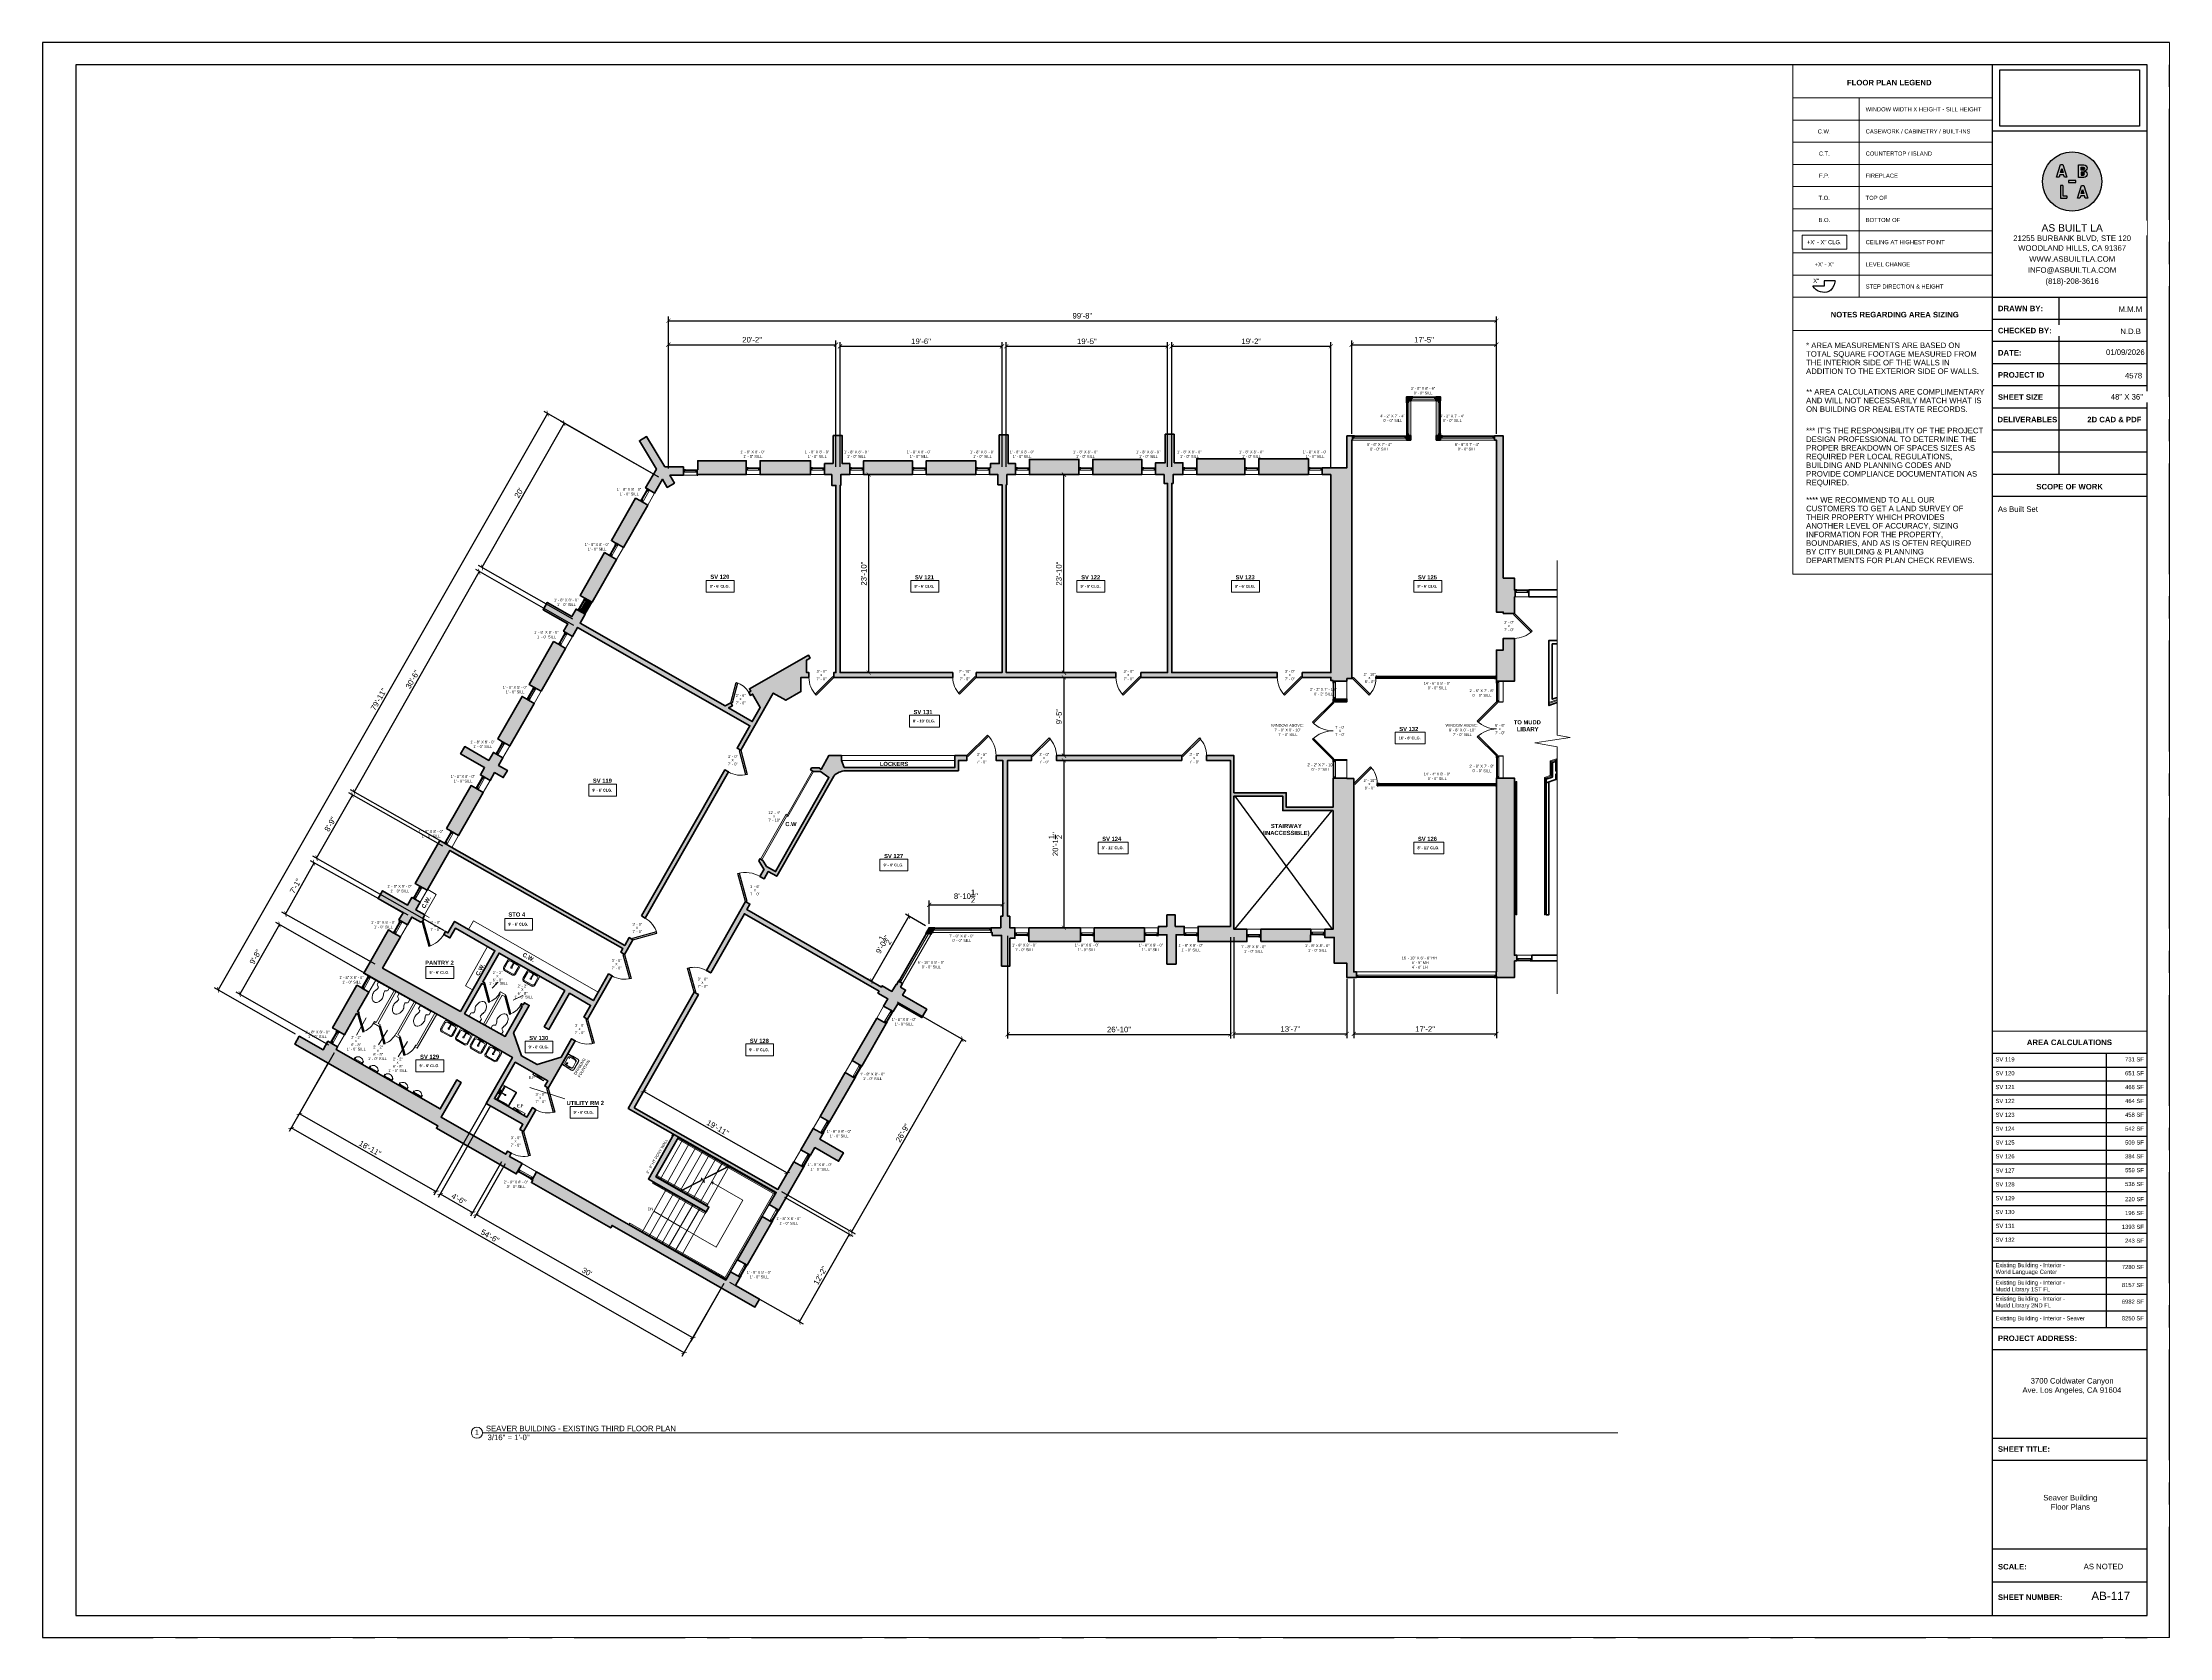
# Paper-space layout '18' of a CAD drawing. Header units: inches. Extents: x 0 to 48, y 0 to 36.
# The model-space entities are those that its viewports show. They can reach past a viewport. Long polylines and large blocks are cut down to what shows.
import ezdxf

# ---------------------------------------------------------------- set-up
doc = ezdxf.new("R2010")
doc.units = ezdxf.units.IN
doc.header["$MEASUREMENT"] = 0
doc.set_wipeout_variables(frame=1)
doc.linetypes.add('CENTERX2', pattern=[4, 2.5, -0.5, 0.5, -0.5])
doc.linetypes.add('HIDDEN2', pattern=[0.1875, 0.125, -0.0625])
for name, color, linetype, lineweight in [('A-ANNO', 2, 'Continuous', 5), ('A-ANNO-DIMS', 1, 'Continuous', 9), ('A-DETAIL-0', 3, 'Continuous', 80), ('A-DETAIL-2', 20, 'Continuous', 25), ('A-DETAIL-3', 40, 'Continuous', 15), ('A-DETL-THIN', 151, 'Continuous', 9), ('A-DOOR', 1, 'Continuous', 18), ('A-EQPT', 150, 'Continuous', 9), ('A-FIXT', 150, 'Continuous', 9), ('A-FURN', 8, 'Continuous', 9), ('A-GLAZ', 2, 'Continuous', 30), ('A-HIDDEN', 2, 'HIDDEN2', 18), ('A-RAILING', 4, 'Continuous', 9), ('A-WALL', 3, 'Continuous', 40), ('A-WINDOWS', 2, 'Continuous', 18)]:
    doc.layers.add(name, color=color, linetype=linetype, lineweight=lineweight)
doc.layers.add('A-HATCH', color=9, linetype='Continuous')
doc.layers.add('A-TB', color=7, linetype='Continuous')
doc.styles.add('Arial', font='arial.ttf')
doc.styles.add('Arial_1', font='arial.ttf', dxfattribs={"height": 0.0625})
doc.styles.add('Arial_3', font='arial.ttf', dxfattribs={"height": 0.125})
doc.styles.add('Arial_4', font='arial.ttf', dxfattribs={"height": 3})
doc.styles.add('Arial_5', font='arial.ttf', dxfattribs={"height": 0.09375})
doc.styles.add('Arial_B', font='arialbd.ttf', dxfattribs={"height": 4.5})
doc.styles.add('Arial_B_1', font='arialbd.ttf', dxfattribs={"height": 3})
doc.styles.add('Arial_B_2', font='arialbd.ttf', dxfattribs={"height": 0.125})
doc.styles.add('Jay Cad', font='arial.ttf', dxfattribs={"height": 0.125})
doc.styles.add('JC', font='arial.ttf', dxfattribs={"height": 0.125})
doc.dimstyles.new('Jay Cad - DIMS', dxfattribs={"dimtxt": 0.125, "dimasz": 0.09375, "dimexe": 0.09375, "dimexo": 0.09375, "dimgap": 0.046875, "dimtad": 1, "dimdec": 1, "dimzin": 0, "dimdsep": 46, "dimlunit": 4, "dimtxsty": 'Jay Cad', "dimblk": 'ARCHTICK', "dimcen": 0.09, "dimclrd": 1, "dimclre": 1, "dimclrt": 256, "dimadec": 0, "dimazin": 0, "dimtfac": 1, "dimtdec": 1, "dimtofl": 0, "dimtmove": 1, "dimatfit": 3, "dimfxl": 1, "dimtolj": 1, "dimtzin": 0, "dimarcsym": 0})
picture_1 = doc.add_image_def('image1.png', size_in_pixel=(151, 61))

# ---------------------------------------------------------------- blocks, each defined once
blk = doc.blocks.new('JC_TB_48x36 - JC_TB_3624-1264225-Floor Plans')
at = {"layer": 'A-TB'}
for p, q in [((-0.003, 24.012), (-0.003, -11.988)), ((47.997, 24.012), (-0.003, 24.012)), ((47.997, -11.988), (47.997, 24.012)), ((0.747, 23.512), (0.747, -11.488)), ((47.497, 23.512), (0.747, 23.512)), ((43.997, 23.512), (43.997, -11.488)), ((47.497, -11.488), (47.497, 23.512)), ((47.497, 22.012), (43.997, 22.012)), ((47.497, 18.262), (43.997, 18.262)), ((45.497, 18.262), (45.497, 14.263)), ((47.497, 17.762), (43.997, 17.762)), ((47.497, 17.263), (43.997, 17.263)), ((47.497, 16.763), (43.997, 16.763)), ((47.497, 16.263), (43.997, 16.263)), ((47.497, 15.763), (43.997, 15.763)), ((47.497, 15.263), (43.997, 15.263)), ((47.497, 14.763), (43.997, 14.763)), ((47.497, 14.263), (43.997, 14.263)), ((47.497, 13.763), (43.997, 13.763)), ((43.997, -4.988), (47.497, -4.988)), ((43.997, -5.488), (47.497, -5.488)), ((43.997, -7.488), (47.497, -7.488)), ((43.997, -7.988), (47.497, -7.988)), ((43.997, -9.988), (47.497, -9.988)), ((47.497, -10.738), (43.997, -10.738)), ((0.747, -11.488), (47.497, -11.488)), ((-0.003, -11.988), (47.997, -11.988))]:
    blk.add_line(p, q, dxfattribs=at)
at = {"layer": 'A-TB', "insert": (45.182, 18.691), "char_height": 0.125, "width": 1.44556, "attachment_point": 1, "style": 'Arial_3', "bg_fill": 2}
blk.add_mtext('(818)-208-3616', dxfattribs=at)
at = {"layer": 'A-TB', "char_height": 0.125, "attachment_point": 1, "bg_fill": 2}
for s, insert, width, style in [('21255 Burbank Blvd, Ste 120', (44.596, 19.632), 2.74909, 'Arial_3'), ('INFO@ASBUILTLA.COM', (44.738, 18.941), 2.41138, 'Arial_3'), ('DRAWN BY:', (44.126, 18.073), 1.22463, 'Arial_B_2'), ('CHECKED BY:', (44.126, 17.573), 1.4645, 'Arial_B_2'), ('DATE:', (44.126, 17.073), 0.63441, 'Arial_B_2'), ('PROJECT ID', (44.126, 16.573), 1.26566, 'Arial_B_2'), ('SHEET SIZE', (44.126, 16.073), 1.23725, 'Arial_B_2'), ('48" X 36"', (46.673, 16.078), 0.87428, 'Arial_3'), ('SCOPE OF WORK', (44.992, 14.05), 1.82747, 'Arial_B_2'), ('PROJECT ADDRESS:', (44.126, -5.172), 2.14941, 'Arial_B_2'), ('SHEET TITLE:', (44.126, -7.672), 1.42031, 'Arial_B_2'), ('SCALE:', (44.126, -10.328), 0.77959, 'Arial_B_2'), ('AS NOTED', (46.061, -10.323), 1.08259, 'Arial_3'), ('SHEET NUMBER:', (44.126, -11.016), 1.76434, 'Arial_B_2')]:
    blk.add_mtext(s, dxfattribs=dict(at, insert=insert, width=width, style=style))
at = {"layer": 'A-TB', "insert": (44.513, 19.437), "char_height": 0.125, "width": 2.95425, "attachment_point": 1, "style": 'Arial_3', "bg_fill": 2}
blk.add_mtext('WOODLAND HILLS, CA 91367', dxfattribs=at)
at = {"layer": 'A-TB', "insert": (44.751, 19.191), "char_height": 0.125, "width": 2.37666, "attachment_point": 1, "style": 'Arial_3', "bg_fill": 2}
blk.add_mtext('WWW.ASBUILTLA.COM', dxfattribs=at)
blk = doc.blocks.new('Logo - ABLA - CAD Format')
at = {"layer": 'A-HATCH', "true_color": 0xc9ee63}
h = blk.add_hatch(color=71, dxfattribs=at)
h.dxf.hatch_style = 1
h.paths.add_polyline_path([(-0.71, 0.89), (-0.79, 0.62), (-0.62, 0.62)], flags=0)
h.paths.add_polyline_path([(0.6, 0.78), (0.74, 0.78, 1), (0.74, 0.98), (0.6, 0.98)], flags=0)
h.paths.add_polyline_path([(0.6, 0.44), (0.74, 0.44, 1), (0.74, 0.63), (0.6, 0.63)], flags=0)
h.paths.add_polyline_path([(0.62, -0.8), (0.79, -0.8), (0.71, -0.53)], flags=0)
h.paths.add_polyline_path([(-2, 0, 1), (2, 0, 1)])
h.paths.add_polyline_path([(0.8, 0.28), (0.44, 0.28), (0.44, 1.13), (0.8, 1.13, -1), (0.8, 0.71, -1)], flags=16)
h.paths.add_polyline_path([(0.74, 0.44), (0.6, 0.44), (0.6, 0.63), (0.74, 0.63, -1)], flags=0)
h.paths.add_polyline_path([(0.79, -0.27), (1.05, -1.12), (0.89, -1.12), (0.84, -0.96), (0.58, -0.96), (0.53, -1.12), (0.37, -1.12), (0.63, -0.27)], flags=16)
h.paths.add_polyline_path([(0.74, 0.78), (0.6, 0.78), (0.6, 0.98), (0.74, 0.98, -1)], flags=0)
h.paths.add_polyline_path([(0.71, -0.53), (0.79, -0.8), (0.62, -0.8)], flags=0)
h.paths.add_polyline_path([(0.25, 0.06), (0.25, -0.06), (-0.25, -0.06), (-0.25, 0.06)], flags=16)
h.paths.add_polyline_path([(-0.37, 0.3), (-0.53, 0.3), (-0.58, 0.46), (-0.84, 0.46), (-0.89, 0.3), (-1.05, 0.3), (-0.79, 1.15), (-0.63, 1.15)], flags=16)
h.paths.add_polyline_path([(-0.63, -0.27), (-0.63, -0.96), (-0.37, -0.96), (-0.37, -1.12), (-0.79, -1.12), (-0.79, -0.27)], flags=16)
h.paths.add_polyline_path([(-0.62, 0.62), (-0.79, 0.62), (-0.71, 0.89)], flags=0)
at = {"layer": 'A-HATCH'}
h = blk.add_hatch(color=250, dxfattribs=at)
h.dxf.hatch_style = 1
h.paths.add_polyline_path([(-0.63, 1.15), (-0.79, 1.15), (-1.05, 0.3), (-0.89, 0.3), (-0.84, 0.46), (-0.58, 0.46), (-0.53, 0.3), (-0.37, 0.3)])
h.paths.add_polyline_path([(-0.62, 0.62), (-0.79, 0.62), (-0.71, 0.89)], flags=16)
h.paths.add_polyline_path([(0.44, 0.28), (0.8, 0.28, 1), (0.8, 0.71, 1), (0.8, 1.13), (0.44, 1.13)])
h.paths.add_polyline_path([(0.6, 0.44), (0.6, 0.63), (0.74, 0.63, -1), (0.74, 0.44)], flags=16)
h.paths.add_polyline_path([(0.6, 0.78), (0.6, 0.98), (0.74, 0.98, -1), (0.74, 0.78)], flags=16)
h.paths.add_polyline_path([(0.37, -1.12), (0.53, -1.12), (0.58, -0.96), (0.84, -0.96), (0.89, -1.12), (1.05, -1.12), (0.79, -0.27), (0.63, -0.27)])
h.paths.add_polyline_path([(0.71, -0.53), (0.79, -0.8), (0.62, -0.8)], flags=16)
h.paths.add_polyline_path([(0.25, -0.06), (0.25, 0.06), (-0.25, 0.06), (-0.25, -0.06)])
h.paths.add_polyline_path([(-0.79, -1.12), (-0.37, -1.12), (-0.37, -0.96), (-0.63, -0.96), (-0.63, -0.27), (-0.79, -0.27)])
at = {"layer": 'A-HATCH', "true_color": 0xc9ee63}
h = blk.add_hatch(color=71, dxfattribs=at)
h.dxf.hatch_style = 1
h.paths.add_polyline_path([(-0.71, 0.89), (-0.79, 0.62), (-0.62, 0.62)])
h.paths.add_polyline_path([(0.74, 0.78, 1), (0.74, 0.98), (0.6, 0.98), (0.6, 0.78)])
h.paths.add_polyline_path([(0.6, 0.63), (0.6, 0.44), (0.74, 0.44, 1), (0.74, 0.63)])
h.paths.add_polyline_path([(0.62, -0.8), (0.79, -0.8), (0.71, -0.53)])
blk.add_circle((0, 0), 2)
at = {"layer": 'A-HATCH', "color": 250}
for points in [[(-0.63, 1.15), (-0.37, 0.3), (-0.53, 0.3), (-0.58, 0.46), (-0.84, 0.46), (-0.89, 0.3), (-1.05, 0.3), (-0.79, 1.15)], [(-0.71, 0.89), (-0.62, 0.62), (-0.79, 0.62)], [(0.25, 0.06), (-0.25, 0.06), (-0.25, -0.06), (0.25, -0.06)], [(0.79, -0.27), (1.05, -1.12), (0.89, -1.12), (0.84, -0.96), (0.58, -0.96), (0.53, -1.12), (0.37, -1.12), (0.63, -0.27)], [(0.71, -0.53), (0.79, -0.8), (0.62, -0.8)]]:
    blk.add_lwpolyline(points, close=True, dxfattribs=at)
for points in [[(0.8, 0.71, -1), (0.8, 0.28), (0.44, 0.28), (0.44, 1.13), (0.8, 1.13, -1)], [(0.6, 0.98), (0.74, 0.98, -1), (0.74, 0.78), (0.6, 0.78)], [(0.6, 0.44), (0.74, 0.44, 1), (0.74, 0.63), (0.6, 0.63)]]:
    blk.add_lwpolyline(points, format="xyb", close=True, dxfattribs=at)
for points in [[(-0.79, -0.27), (-0.79, -1.12), (-0.37, -1.12)], [(-0.63, -0.27), (-0.79, -0.27)], [(-0.63, -0.27), (-0.63, -0.96), (-0.37, -0.96)], [(-0.37, -0.96), (-0.37, -1.12)]]:
    blk.add_lwpolyline(points, dxfattribs=at)
blk = doc.blocks.new('TB-INFO-ABLA')
blk.add_wipeout([(168, 180), (168, 0), (0, 0), (0, 180)])
blk.add_wipeout([(168, 180), (168, 0), (0, 0), (0, 180)])
at = {"xscale": 16, "yscale": 16, "zscale": 16}
blk.add_blockref('Logo - ABLA - CAD Format', (86.6, 125.4), dxfattribs=at)
at = {"char_height": 6, "width": 168.619, "attachment_point": 2, "style": 'JC', "bg_fill": 2}
for s, insert in [('21255 BURBANK BLVD, STE 120', (86.6, 67)), ('(818)-208-3616', (86.6, 20.5))]:
    blk.add_mtext(s, dxfattribs=dict(at, insert=insert))
for s, insert in [('WOODLAND HILLS, CA 91367', (86.6, 56.4)), ('INFO@ASBUILTLA.COM', (86.6, 32.5))]:
    blk.add_mtext(s, dxfattribs=dict(at, insert=insert))
at = {"insert": (86.6, 44.5), "char_height": 6, "width": 168.619, "attachment_point": 2, "style": 'JC', "bg_fill": 2}
blk.add_mtext('WWW.ASBUILTLA.COM', dxfattribs=at)
blk.add_lwpolyline([(168, 180), (0, 180), (0, 0), (168, 0)], close=True)
at = {"insert": (86.6, 75.1), "char_height": 8, "width": 154.347, "attachment_point": 5, "style": 'JC', "bg_fill": 2}
blk.add_mtext('AS BUILT LA ', dxfattribs=at)
blk = doc.blocks.new('JC_DOUBLE DOOR - DOUBLE DOOR-1545734-Seaver 3RD FL')
at = {"layer": 'A-DOOR', "lineweight": 30}
for p, q in [((-39, 5), (-11.4, 32.6)), ((-10, 31.2), (-37.6, 3.6)), ((-11.4, 32.6), (-10, 31.2)), ((11.4, 32.6), (10, 31.2)), ((10, 31.2), (37.6, 3.6)), ((39, 5), (11.4, 32.6)), ((-37.6, 3.6), (-39, 5)), ((37.6, 3.6), (39, 5))]:
    blk.add_line(p, q, dxfattribs=at)
at = {"layer": 'A-DOOR', "lineweight": 9}
for centre, start, end in [((-39, 5), 360, 45), ((39, 5), 135, 180)]:
    blk.add_arc(centre, 39, start, end, dxfattribs=at)
blk = doc.blocks.new('JC_FIXED WINDOW - MUNTIN - FIXED WINDOW-1508853-Seaver 3RD FL')
at = {"layer": 'A-GLAZ'}
for p, q in [((-15, 5), (-15, -5)), ((-12.25, 5), (-15, 5)), ((-15, 1.5), (-13.75, 1.5)), ((-14.5, 5), (-14.5, 3.25)), ((-14.5, 3.25), (-13.75, 3.25)), ((-12.25, 3.25), (-13.75, 3.25)), ((-13.75, 3.25), (-13.75, 1.5)), ((-12.25, 5), (-12.25, 3.25)), ((12.25, 5), (15, 5)), ((12.25, 5), (12.25, 3.25)), ((12.25, 3.25), (14.5, 3.25)), ((13.75, 3.25), (13.75, 1.5)), ((13.75, 1.5), (15, 1.5)), ((14.5, 5), (14.5, 3.25)), ((15, 5), (15, -5))]:
    blk.add_line(p, q, dxfattribs=at)
at = {"layer": 'A-GLAZ', "lineweight": 9}
for p, q in [((13.75, 1.5), (-13.75, 1.5)), ((12.25, 5), (-12.25, 5))]:
    blk.add_line(p, q, dxfattribs=at)
at = {"layer": 'A-GLAZ', "lineweight": 40}
blk.add_line((-12.25, 4.125), (12.25, 4.125), dxfattribs=at)
at = {"layer": 'A-WINDOWS'}
for p, q in [((15, 5), (-15, 5)), ((-15, -5), (15, -5))]:
    blk.add_line(p, q, dxfattribs=at)
blk = doc.blocks.new('JC_FIXED WINDOW - MUNTIN - FIXED WINDOW-1508965-Seaver 3RD FL')
at = {"layer": 'A-GLAZ'}
for p, q in [((-16, 5), (-16, -5)), ((-13.25, 5), (-16, 5)), ((-16, 1.5), (-14.75, 1.5)), ((-15.5, 5), (-15.5, 3.25)), ((-15.5, 3.25), (-14.75, 3.25)), ((-13.25, 3.25), (-14.75, 3.25)), ((-14.75, 3.25), (-14.75, 1.5)), ((-13.25, 5), (-13.25, 3.25)), ((13.25, 5), (16, 5)), ((13.25, 5), (13.25, 3.25)), ((13.25, 3.25), (15.5, 3.25)), ((14.75, 3.25), (14.75, 1.5)), ((14.75, 1.5), (16, 1.5)), ((15.5, 5), (15.5, 3.25)), ((16, 5), (16, -5))]:
    blk.add_line(p, q, dxfattribs=at)
at = {"layer": 'A-GLAZ', "lineweight": 9}
for p, q in [((14.75, 1.5), (-14.75, 1.5)), ((13.25, 5), (-13.25, 5))]:
    blk.add_line(p, q, dxfattribs=at)
at = {"layer": 'A-GLAZ', "lineweight": 40}
blk.add_line((-13.25, 4.125), (13.25, 4.125), dxfattribs=at)
at = {"layer": 'A-WINDOWS'}
for p, q in [((16, 5), (-16, 5)), ((-16, -5), (16, -5))]:
    blk.add_line(p, q, dxfattribs=at)
blk = doc.blocks.new('JC_SINGLE DOOR-NO TRIM - SINGLE DOOR-1545694-Seaver 3RD FL')
at = {"layer": 'A-DOOR', "lineweight": 30}
for p, q in [((-8.9, -32), (16.6, -6.6)), ((18, -8), (-7.5, -33.5)), ((16.6, -6.6), (18, -8)), ((-7.5, -33.5), (-8.9, -32))]:
    blk.add_line(p, q, dxfattribs=at)
at = {"layer": 'A-DOOR', "lineweight": 9}
blk.add_arc((18, -8), 36, 180, 225, dxfattribs=at)
blk = doc.blocks.new('JC_FIXED WINDOW - MUNTIN - FIXED WINDOW-1509661-Seaver 3RD FL')
at = {"layer": 'A-GLAZ'}
for p, q in [((-10, 5), (-10, -5)), ((-7.25, 5), (-10, 5)), ((-10, 1.5), (-8.75, 1.5)), ((-9.5, 5), (-9.5, 3.25)), ((-9.5, 3.25), (-8.75, 3.25)), ((-7.25, 3.25), (-8.75, 3.25)), ((-8.75, 3.25), (-8.75, 1.5)), ((-7.25, 5), (-7.25, 3.25)), ((7.25, 5), (10, 5)), ((7.25, 5), (7.25, 3.25)), ((7.25, 3.25), (9.5, 3.25)), ((8.75, 3.25), (8.75, 1.5)), ((8.75, 1.5), (10, 1.5)), ((9.5, 5), (9.5, 3.25)), ((10, 5), (10, -5))]:
    blk.add_line(p, q, dxfattribs=at)
at = {"layer": 'A-GLAZ', "lineweight": 9}
for p, q in [((8.75, 1.5), (-8.75, 1.5)), ((7.25, 5), (-7.25, 5))]:
    blk.add_line(p, q, dxfattribs=at)
at = {"layer": 'A-GLAZ', "lineweight": 40}
blk.add_line((-7.25, 4.125), (7.25, 4.125), dxfattribs=at)
at = {"layer": 'A-WINDOWS'}
for p, q in [((10, 5), (-10, 5)), ((-10, -5), (10, -5))]:
    blk.add_line(p, q, dxfattribs=at)
blk = doc.blocks.new('JC_FIXED WINDOW - MUNTIN - FIXED WINDOW-1510400-Seaver 3RD FL')
at = {"layer": 'A-GLAZ'}
for p, q in [((-39, 3), (-39, -3)), ((-36.25, 3), (-39, 3)), ((-38.5, 3), (-38.5, 1.25)), ((-38.5, 1.25), (-37.75, 1.25)), ((-36.25, 1.25), (-37.75, 1.25)), ((-37.75, 1.25), (-37.75, -0.5)), ((-36.25, 3), (-36.25, 1.25)), ((36.25, 3), (39, 3)), ((36.25, 3), (36.25, 1.25)), ((36.25, 1.25), (38.5, 1.25)), ((37.75, 1.25), (37.75, -0.5)), ((38.5, 3), (38.5, 1.25)), ((39, 3), (39, -3)), ((-39, -0.5), (-37.75, -0.5)), ((37.75, -0.5), (39, -0.5))]:
    blk.add_line(p, q, dxfattribs=at)
at = {"layer": 'A-GLAZ', "lineweight": 9}
for p, q in [((36.25, 3), (-36.25, 3)), ((37.75, -0.5), (-37.75, -0.5))]:
    blk.add_line(p, q, dxfattribs=at)
at = {"layer": 'A-GLAZ', "lineweight": 40}
blk.add_line((-36.25, 2.125), (36.25, 2.125), dxfattribs=at)
at = {"layer": 'A-WINDOWS'}
for p, q in [((39, 3), (-39, 3)), ((-39, -3), (39, -3))]:
    blk.add_line(p, q, dxfattribs=at)
blk = doc.blocks.new('JC_FIXED WINDOW - MUNTIN - FIXED WINDOW-1510801-Seaver 3RD FL')
at = {"layer": 'A-GLAZ'}
for p, q in [((-25, 3), (-25, -3)), ((-22.25, 3), (-25, 3)), ((-24.5, 3), (-24.5, 1.25)), ((-24.5, 1.25), (-23.75, 1.25)), ((-22.25, 1.25), (-23.75, 1.25)), ((-23.75, 1.25), (-23.75, -0.5)), ((-22.25, 3), (-22.25, 1.25)), ((22.25, 3), (25, 3)), ((22.25, 3), (22.25, 1.25)), ((22.25, 1.25), (24.5, 1.25)), ((23.75, 1.25), (23.75, -0.5)), ((24.5, 3), (24.5, 1.25)), ((25, 3), (25, -3)), ((-25, -0.5), (-23.75, -0.5)), ((23.75, -0.5), (25, -0.5))]:
    blk.add_line(p, q, dxfattribs=at)
at = {"layer": 'A-GLAZ', "lineweight": 9}
for p, q in [((22.25, 3), (-22.25, 3)), ((23.75, -0.5), (-23.75, -0.5))]:
    blk.add_line(p, q, dxfattribs=at)
at = {"layer": 'A-GLAZ', "lineweight": 40}
blk.add_line((-22.25, 2.125), (22.25, 2.125), dxfattribs=at)
at = {"layer": 'A-WINDOWS'}
for p, q in [((25, 3), (-25, 3)), ((-25, -3), (25, -3))]:
    blk.add_line(p, q, dxfattribs=at)
blk = doc.blocks.new('JC_FIXED WINDOW - MUNTIN - FIXED WINDOW-1510706-Seaver 3RD FL')
at = {"layer": 'A-GLAZ'}
for p, q in [((-18, 3), (-18, -3)), ((-15.25, 3), (-18, 3)), ((-17.5, 3), (-17.5, 1.25)), ((-17.5, 1.25), (-16.75, 1.25)), ((-15.25, 1.25), (-16.75, 1.25)), ((-16.75, 1.25), (-16.75, -0.5)), ((-15.25, 3), (-15.25, 1.25)), ((15.25, 3), (18, 3)), ((15.25, 3), (15.25, 1.25)), ((15.25, 1.25), (17.5, 1.25)), ((16.75, 1.25), (16.75, -0.5)), ((17.5, 3), (17.5, 1.25)), ((18, 3), (18, -3)), ((-18, -0.5), (-16.75, -0.5)), ((16.75, -0.5), (18, -0.5))]:
    blk.add_line(p, q, dxfattribs=at)
at = {"layer": 'A-GLAZ', "lineweight": 9}
for p, q in [((15.25, 3), (-15.25, 3)), ((16.75, -0.5), (-16.75, -0.5))]:
    blk.add_line(p, q, dxfattribs=at)
at = {"layer": 'A-GLAZ', "lineweight": 40}
blk.add_line((-15.25, 2.125), (15.25, 2.125), dxfattribs=at)
at = {"layer": 'A-WINDOWS'}
for p, q in [((18, 3), (-18, 3)), ((-18, -3), (18, -3))]:
    blk.add_line(p, q, dxfattribs=at)
blk = doc.blocks.new('JC_SINGLE DOOR-NO TRIM - SINGLE DOOR-1507172-Seaver 3RD FL')
at = {"layer": 'A-DOOR', "lineweight": 30}
for p, q in [((-8.9, -27.5), (16.6, -2.1)), ((-7.5, -29), (-8.9, -27.5)), ((18, -3.5), (-7.5, -29)), ((16.6, -2.1), (18, -3.5))]:
    blk.add_line(p, q, dxfattribs=at)
at = {"layer": 'A-DOOR', "lineweight": 9}
blk.add_arc((18, -3.5), 36, 180, 225, dxfattribs=at)
blk = doc.blocks.new('JC_SINGLE DOOR-NO TRIM - SINGLE DOOR-1545713-Seaver 3RD FL')
at = {"layer": 'A-DOOR', "lineweight": 30}
for p, q in [((-10.1, -31.8), (19.6, -2.1)), ((21, -3.5), (-8.7, -33.2)), ((19.6, -2.1), (21, -3.5)), ((-8.7, -33.2), (-10.1, -31.8))]:
    blk.add_line(p, q, dxfattribs=at)
at = {"layer": 'A-DOOR', "lineweight": 9}
blk.add_arc((21, -3.5), 42, 180, 225, dxfattribs=at)
blk = doc.blocks.new('JC_SINGLE DOOR-NO TRIM - SINGLE DOOR-1545697-Seaver 3RD FL')
at = {"layer": 'A-DOOR', "lineweight": 30}
for p, q in [((-8.9, -27), (16.6, -1.6)), ((-7.5, -28.5), (-8.9, -27)), ((18, -3), (-7.5, -28.5)), ((16.6, -1.6), (18, -3))]:
    blk.add_line(p, q, dxfattribs=at)
at = {"layer": 'A-DOOR', "lineweight": 9}
blk.add_arc((18, -3), 36, 180, 225, dxfattribs=at)
blk = doc.blocks.new('JC_SINGLE DOOR-NO TRIM - SINGLE DOOR-1545690-Seaver 3RD FL')
at = {"layer": 'A-DOOR', "lineweight": 30}
for p, q in [((-7.5, 28.5), (-8.9, 27)), ((-8.9, 27), (16.6, 1.6)), ((18, 3), (-7.5, 28.5)), ((16.6, 1.6), (18, 3))]:
    blk.add_line(p, q, dxfattribs=at)
at = {"layer": 'A-DOOR', "lineweight": 9}
blk.add_arc((18, 3), 36, 135, 180, dxfattribs=at)
blk = doc.blocks.new('JC_SINGLE DOOR-NO TRIM - SINGLE DOOR-1545712-Seaver 3RD FL')
at = {"layer": 'A-DOOR', "lineweight": 30}
for p, q in [((-8.5, -26.1), (15.6, -2.1)), ((-7, -27.5), (-8.5, -26.1)), ((17, -3.5), (-7, -27.5)), ((15.6, -2.1), (17, -3.5))]:
    blk.add_line(p, q, dxfattribs=at)
at = {"layer": 'A-DOOR', "lineweight": 9}
blk.add_arc((17, -3.5), 34, 180, 225, dxfattribs=at)
blk = doc.blocks.new('JC_FIXED WINDOW - MUNTIN - FIXED WINDOW-1755308-Seaver 3RD FL')
at = {"layer": 'A-GLAZ'}
for p, q in [((-10, -5), (-10, 5)), ((10, -5), (10, 5)), ((-10, -1.5), (-8.8, -1.5)), ((-7.3, -5), (-10, -5)), ((-9.5, -5), (-9.5, -3.2)), ((-9.5, -3.2), (-8.8, -3.2)), ((-8.8, -3.2), (-8.8, -1.5)), ((-7.3, -3.2), (-8.8, -3.2)), ((-7.3, -5), (-7.3, -3.2)), ((7.3, -3.2), (9.5, -3.2)), ((7.3, -5), (7.3, -3.2)), ((7.3, -5), (10, -5)), ((8.8, -1.5), (10, -1.5)), ((8.8, -3.2), (8.8, -1.5)), ((9.5, -5), (9.5, -3.2))]:
    blk.add_line(p, q, dxfattribs=at)
at = {"layer": 'A-GLAZ', "lineweight": 9}
for p, q in [((8.8, -1.5), (-8.8, -1.5)), ((7.3, -5), (-7.3, -5))]:
    blk.add_line(p, q, dxfattribs=at)
at = {"layer": 'A-GLAZ', "lineweight": 40}
blk.add_line((-7.3, -4.1), (7.3, -4.1), dxfattribs=at)
at = {"layer": 'A-WINDOWS'}
for p, q in [((-10, 5), (10, 5)), ((10, -5), (-10, -5))]:
    blk.add_line(p, q, dxfattribs=at)
blk = doc.blocks.new('JC_FIXED WINDOW - MUNTIN - FIXED WINDOW-1545847-Seaver 3RD FL')
at = {"layer": 'A-GLAZ'}
for p, q in [((-10, -6), (-10, 6)), ((10, -6), (10, 6)), ((-10, -2.5), (-8.75, -2.5)), ((-7.25, -6), (-10, -6)), ((-9.5, -6), (-9.5, -4.25)), ((-9.5, -4.25), (-8.75, -4.25)), ((-8.75, -4.25), (-8.75, -2.5)), ((-7.25, -4.25), (-8.75, -4.25)), ((-7.25, -6), (-7.25, -4.25)), ((7.25, -4.25), (9.5, -4.25)), ((7.25, -6), (7.25, -4.25)), ((7.25, -6), (10, -6)), ((8.75, -2.5), (10, -2.5)), ((8.75, -4.25), (8.75, -2.5)), ((9.5, -6), (9.5, -4.25))]:
    blk.add_line(p, q, dxfattribs=at)
at = {"layer": 'A-GLAZ', "lineweight": 9}
for p, q in [((8.75, -2.5), (-8.75, -2.5)), ((7.25, -6), (-7.25, -6))]:
    blk.add_line(p, q, dxfattribs=at)
at = {"layer": 'A-GLAZ', "lineweight": 40}
blk.add_line((-7.25, -5.125), (7.25, -5.125), dxfattribs=at)
at = {"layer": 'A-WINDOWS'}
for p, q in [((-10, 6), (10, 6)), ((10, -6), (-10, -6))]:
    blk.add_line(p, q, dxfattribs=at)
blk = doc.blocks.new('JC_FIXED WINDOW - MUNTIN - FIXED WINDOW-1548042-Seaver 3RD FL')
at = {"layer": 'A-GLAZ'}
for p, q in [((-10, -8), (-10, 8)), ((10, -8), (10, 8)), ((-10, -4.5), (-8.8, -4.5)), ((-7.3, -8), (-10, -8)), ((-9.5, -8), (-9.5, -6.2)), ((-9.5, -6.2), (-8.8, -6.2)), ((-8.8, -6.2), (-8.8, -4.5)), ((-7.3, -6.2), (-8.8, -6.2)), ((-7.3, -8), (-7.3, -6.2)), ((7.3, -6.2), (9.5, -6.2)), ((7.3, -8), (7.3, -6.2)), ((7.3, -8), (10, -8)), ((8.8, -4.5), (10, -4.5)), ((8.8, -6.2), (8.8, -4.5)), ((9.5, -8), (9.5, -6.2))]:
    blk.add_line(p, q, dxfattribs=at)
at = {"layer": 'A-GLAZ', "lineweight": 9}
for p, q in [((8.8, -4.5), (-8.8, -4.5)), ((7.3, -8), (-7.3, -8))]:
    blk.add_line(p, q, dxfattribs=at)
at = {"layer": 'A-GLAZ', "lineweight": 40}
blk.add_line((-7.3, -7.1), (7.3, -7.1), dxfattribs=at)
at = {"layer": 'A-WINDOWS'}
for p, q in [((-10, 8), (10, 8)), ((10, -8), (-10, -8))]:
    blk.add_line(p, q, dxfattribs=at)
blk = doc.blocks.new('JC_FIXED WINDOW - MUNTIN - FIXED WINDOW-1757048-Seaver 3RD FL')
at = {"layer": 'A-GLAZ'}
for p, q in [((-10, -5.5), (-10, 5.5)), ((10, -5.5), (10, 5.5)), ((-10, -2), (-8.8, -2)), ((-7.3, -5.5), (-10, -5.5)), ((-9.5, -5.5), (-9.5, -3.7)), ((-9.5, -3.7), (-8.8, -3.7)), ((-8.8, -3.7), (-8.8, -2)), ((-7.3, -3.7), (-8.8, -3.7)), ((-7.3, -5.5), (-7.3, -3.7)), ((7.3, -3.7), (9.5, -3.7)), ((7.3, -5.5), (7.3, -3.7)), ((7.3, -5.5), (10, -5.5)), ((8.8, -2), (10, -2)), ((8.8, -3.7), (8.8, -2)), ((9.5, -5.5), (9.5, -3.7))]:
    blk.add_line(p, q, dxfattribs=at)
at = {"layer": 'A-GLAZ', "lineweight": 9}
for p, q in [((8.8, -2), (-8.8, -2)), ((7.3, -5.5), (-7.3, -5.5))]:
    blk.add_line(p, q, dxfattribs=at)
at = {"layer": 'A-GLAZ', "lineweight": 40}
blk.add_line((-7.3, -4.6), (7.3, -4.6), dxfattribs=at)
at = {"layer": 'A-WINDOWS'}
for p, q in [((-10, 5.5), (10, 5.5)), ((10, -5.5), (-10, -5.5))]:
    blk.add_line(p, q, dxfattribs=at)
blk = doc.blocks.new('JC_FIXED WINDOW - MUNTIN - FIXED WINDOW-1548642-Seaver 3RD FL')
at = {"layer": 'A-GLAZ'}
for p, q in [((-10, -4), (-10, 4)), ((10, -4), (10, 4)), ((-10, -0.5), (-8.75, -0.5)), ((-7.25, -4), (-10, -4)), ((-9.5, -4), (-9.5, -2.25)), ((-9.5, -2.25), (-8.75, -2.25)), ((-8.75, -2.25), (-8.75, -0.5)), ((-7.25, -2.25), (-8.75, -2.25)), ((-7.25, -4), (-7.25, -2.25)), ((7.25, -2.25), (9.5, -2.25)), ((7.25, -4), (7.25, -2.25)), ((7.25, -4), (10, -4)), ((8.75, -0.5), (10, -0.5)), ((8.75, -2.25), (8.75, -0.5)), ((9.5, -4), (9.5, -2.25))]:
    blk.add_line(p, q, dxfattribs=at)
at = {"layer": 'A-GLAZ', "lineweight": 9}
for p, q in [((8.75, -0.5), (-8.75, -0.5)), ((7.25, -4), (-7.25, -4))]:
    blk.add_line(p, q, dxfattribs=at)
at = {"layer": 'A-GLAZ', "lineweight": 40}
blk.add_line((-7.25, -3.125), (7.25, -3.125), dxfattribs=at)
at = {"layer": 'A-WINDOWS'}
for p, q in [((-10, 4), (10, 4)), ((10, -4), (-10, -4))]:
    blk.add_line(p, q, dxfattribs=at)
blk = doc.blocks.new('JC_SINGLE DOOR-NO TRIM - SINGLE DOOR-1541227-Seaver 3RD FL')
at = {"layer": 'A-DOOR', "lineweight": 30}
for p, q in [((-7, 25), (-8.5, 23.6)), ((-8.5, 23.6), (15.6, -0.4)), ((17, 1), (-7, 25)), ((15.6, -0.4), (17, 1))]:
    blk.add_line(p, q, dxfattribs=at)
at = {"layer": 'A-DOOR', "lineweight": 9}
blk.add_arc((17, 1), 34, 135, 180, dxfattribs=at)
blk = doc.blocks.new('JC_FIXED WINDOW - MUNTIN - 2_-1529750-Seaver 3RD FL')
at = {"layer": 'A-GLAZ'}
for p, q in [((-87, 1), (-87, -1)), ((-84.25, 1), (-87, 1)), ((-86.5, 1), (-86.5, -0.75)), ((-84.25, 1), (-84.25, -0.75)), ((84.25, 1), (87, 1)), ((84.25, 1), (84.25, -0.75)), ((86.5, 1), (86.5, -0.75)), ((87, 1), (87, -1)), ((-87, -2.5), (-85.75, -2.5)), ((-86.5, -0.75), (-85.75, -0.75)), ((-84.25, -0.75), (-85.75, -0.75)), ((-85.75, -0.75), (-85.75, -2.5)), ((84.25, -0.75), (86.5, -0.75)), ((85.75, -0.75), (85.75, -2.5)), ((85.75, -2.5), (87, -2.5))]:
    blk.add_line(p, q, dxfattribs=at)
at = {"layer": 'A-GLAZ', "lineweight": 9}
for p, q in [((84.25, 1), (-84.25, 1)), ((85.75, -2.5), (-85.75, -2.5))]:
    blk.add_line(p, q, dxfattribs=at)
at = {"layer": 'A-GLAZ', "lineweight": 40}
blk.add_line((-84.25, 0.125), (84.25, 0.125), dxfattribs=at)
at = {"layer": 'A-WINDOWS'}
for p, q in [((87, 1), (-87, 1)), ((-87, -1), (87, -1))]:
    blk.add_line(p, q, dxfattribs=at)
blk = doc.blocks.new('JC_SINGLE DOOR-NO TRIM - SINGLE DOOR-1541228-Seaver 3RD FL')
at = {"layer": 'A-DOOR', "lineweight": 30}
for p, q in [((-8.5, -23.6), (15.6, 0.4)), ((15.6, 0.4), (17, -1)), ((-7, -25), (-8.5, -23.6)), ((17, -1), (-7, -25))]:
    blk.add_line(p, q, dxfattribs=at)
at = {"layer": 'A-DOOR', "lineweight": 9}
blk.add_arc((17, -1), 34, 180, 225, dxfattribs=at)
blk = doc.blocks.new('JC_FIXED WINDOW - MUNTIN - 2_-1530089-Seaver 3RD FL')
at = {"layer": 'A-GLAZ'}
for p, q in [((-86, 1), (-86, -1)), ((-83.25, 1), (-86, 1)), ((-85.5, 1), (-85.5, -0.75)), ((-83.25, 1), (-83.25, -0.75)), ((83.25, 1), (86, 1)), ((83.25, 1), (83.25, -0.75)), ((85.5, 1), (85.5, -0.75)), ((86, 1), (86, -1)), ((-86, -2.5), (-84.75, -2.5)), ((-85.5, -0.75), (-84.75, -0.75)), ((-83.25, -0.75), (-84.75, -0.75)), ((-84.75, -0.75), (-84.75, -2.5)), ((83.25, -0.75), (85.5, -0.75)), ((84.75, -0.75), (84.75, -2.5)), ((84.75, -2.5), (86, -2.5))]:
    blk.add_line(p, q, dxfattribs=at)
at = {"layer": 'A-GLAZ', "lineweight": 9}
for p, q in [((83.25, 1), (-83.25, 1)), ((84.75, -2.5), (-84.75, -2.5))]:
    blk.add_line(p, q, dxfattribs=at)
at = {"layer": 'A-GLAZ', "lineweight": 40}
blk.add_line((-83.25, 0.125), (83.25, 0.125), dxfattribs=at)
at = {"layer": 'A-WINDOWS'}
for p, q in [((86, 1), (-86, 1)), ((-86, -1), (86, -1))]:
    blk.add_line(p, q, dxfattribs=at)
blk = doc.blocks.new('JC_FIXED WINDOW - MUNTIN - FIXED WINDOW-1546955-Seaver 3RD FL')
at = {"layer": 'A-GLAZ'}
for p, q in [((-12, -6.5), (-12, 6.5)), ((12, -6.5), (12, 6.5)), ((-12, -3), (-10.75, -3)), ((-9.25, -6.5), (-12, -6.5)), ((-11.5, -6.5), (-11.5, -4.75)), ((-11.5, -4.75), (-10.75, -4.75)), ((-10.75, -4.75), (-10.75, -3)), ((-9.25, -4.75), (-10.75, -4.75)), ((-9.25, -6.5), (-9.25, -4.75)), ((9.25, -4.75), (11.5, -4.75)), ((9.25, -6.5), (9.25, -4.75)), ((9.25, -6.5), (12, -6.5)), ((10.75, -3), (12, -3)), ((10.75, -4.75), (10.75, -3)), ((11.5, -6.5), (11.5, -4.75))]:
    blk.add_line(p, q, dxfattribs=at)
at = {"layer": 'A-GLAZ', "lineweight": 9}
for p, q in [((10.75, -3), (-10.75, -3)), ((9.25, -6.5), (-9.25, -6.5))]:
    blk.add_line(p, q, dxfattribs=at)
at = {"layer": 'A-GLAZ', "lineweight": 40}
blk.add_line((-9.25, -5.625), (9.25, -5.625), dxfattribs=at)
at = {"layer": 'A-WINDOWS'}
for p, q in [((-12, 6.5), (12, 6.5)), ((12, -6.5), (-12, -6.5))]:
    blk.add_line(p, q, dxfattribs=at)
blk = doc.blocks.new('JC_FIXED WINDOW - MUNTIN - 2_-1534244-Seaver 3RD FL')
at = {"layer": 'A-GLAZ'}
for p, q in [((-41, 3.5), (-41, -3.5)), ((-38.25, 3.5), (-41, 3.5)), ((-40.5, 3.5), (-40.5, 1.75)), ((-40.5, 1.75), (-39.75, 1.75)), ((-38.25, 1.75), (-39.75, 1.75)), ((-39.75, 1.75), (-39.75, 0)), ((-38.25, 3.5), (-38.25, 1.75)), ((38.25, 3.5), (41, 3.5)), ((38.25, 3.5), (38.25, 1.75)), ((38.25, 1.75), (40.5, 1.75)), ((39.75, 1.75), (39.75, 0)), ((40.5, 3.5), (40.5, 1.75)), ((41, 3.5), (41, -3.5)), ((-41, 0), (-39.75, 0)), ((39.75, 0), (41, 0))]:
    blk.add_line(p, q, dxfattribs=at)
at = {"layer": 'A-GLAZ', "lineweight": 9}
for p, q in [((38.25, 3.5), (-38.25, 3.5)), ((39.75, 0), (-39.75, 0))]:
    blk.add_line(p, q, dxfattribs=at)
at = {"layer": 'A-GLAZ', "lineweight": 40}
blk.add_line((-38.25, 2.625), (38.25, 2.625), dxfattribs=at)
at = {"layer": 'A-WINDOWS'}
for p, q in [((41, 3.5), (-41, 3.5)), ((-41, -3.5), (41, -3.5))]:
    blk.add_line(p, q, dxfattribs=at)
blk = doc.blocks.new('JC_FIXED WINDOW - MUNTIN - 2_-1548440-Seaver 3RD FL')
at = {"layer": 'A-GLAZ'}
for p, q in [((-42, 3.5), (-42, -3.5)), ((-39.25, 3.5), (-42, 3.5)), ((-41.5, 3.5), (-41.5, 1.75)), ((-41.5, 1.75), (-40.75, 1.75)), ((-39.25, 1.75), (-40.75, 1.75)), ((-40.75, 1.75), (-40.75, 0)), ((-39.25, 3.5), (-39.25, 1.75)), ((39.25, 3.5), (42, 3.5)), ((39.25, 3.5), (39.25, 1.75)), ((39.25, 1.75), (41.5, 1.75)), ((40.75, 1.75), (40.75, 0)), ((41.5, 3.5), (41.5, 1.75)), ((42, 3.5), (42, -3.5)), ((-42, 0), (-40.75, 0)), ((40.75, 0), (42, 0))]:
    blk.add_line(p, q, dxfattribs=at)
at = {"layer": 'A-GLAZ', "lineweight": 9}
for p, q in [((39.25, 3.5), (-39.25, 3.5)), ((40.75, 0), (-40.75, 0))]:
    blk.add_line(p, q, dxfattribs=at)
at = {"layer": 'A-GLAZ', "lineweight": 40}
blk.add_line((-39.25, 2.625), (39.25, 2.625), dxfattribs=at)
at = {"layer": 'A-WINDOWS'}
for p, q in [((42, 3.5), (-42, 3.5)), ((-42, -3.5), (42, -3.5))]:
    blk.add_line(p, q, dxfattribs=at)
blk = doc.blocks.new('JC_DOUBLE DOOR - DOUBLE DOOR-1726026-Seaver 3RD FL')
at = {"layer": 'A-DOOR', "lineweight": 30}
for p, q in [((-42, 10), (-12.3, 39.7)), ((-10.9, 38.3), (-40.6, 8.6)), ((-12.3, 39.7), (-10.9, 38.3)), ((12.3, 39.7), (10.9, 38.3)), ((10.9, 38.3), (40.6, 8.6)), ((42, 10), (12.3, 39.7)), ((-40.6, 8.6), (-42, 10)), ((40.6, 8.6), (42, 10))]:
    blk.add_line(p, q, dxfattribs=at)
at = {"layer": 'A-DOOR', "lineweight": 9}
for centre, start, end in [((-42, 10), 360, 45), ((42, 10), 135, 180)]:
    blk.add_arc(centre, 42, start, end, dxfattribs=at)
blk = doc.blocks.new('JC_FIXED WINDOW - MUNTIN - 2_-1726028-Seaver 3RD FL')
at = {"layer": 'A-GLAZ'}
for p, q in [((-13, 10), (-13, -10)), ((-10.3, 10), (-13, 10)), ((-13, 6.5), (-11.8, 6.5)), ((-12.5, 10), (-12.5, 8.2)), ((-12.5, 8.2), (-11.8, 8.2)), ((-10.3, 8.2), (-11.8, 8.2)), ((-11.8, 8.2), (-11.8, 6.5)), ((-10.3, 10), (-10.3, 8.2)), ((10.3, 10), (13, 10)), ((10.3, 10), (10.3, 8.2)), ((10.3, 8.2), (12.5, 8.2)), ((11.8, 8.2), (11.8, 6.5)), ((11.8, 6.5), (13, 6.5)), ((12.5, 10), (12.5, 8.2)), ((13, 10), (13, -10))]:
    blk.add_line(p, q, dxfattribs=at)
at = {"layer": 'A-GLAZ', "lineweight": 9}
for p, q in [((11.8, 6.5), (-11.8, 6.5)), ((10.3, 10), (-10.3, 10))]:
    blk.add_line(p, q, dxfattribs=at)
at = {"layer": 'A-GLAZ', "lineweight": 40}
blk.add_line((-10.3, 9.1), (10.3, 9.1), dxfattribs=at)
at = {"layer": 'A-WINDOWS'}
for p, q in [((13, 10), (-13, 10)), ((-13, -10), (13, -10))]:
    blk.add_line(p, q, dxfattribs=at)
blk = doc.blocks.new('JC_SINGLE DOOR-NO TRIM - SINGLE DOOR-1483496-Seaver 3RD FL')
at = {"layer": 'A-DOOR', "lineweight": 30}
for p, q in [((-7.5, 28), (-8.9, 26.5)), ((-8.9, 26.5), (16.6, 1.1)), ((18, 2.5), (-7.5, 28)), ((16.6, 1.1), (18, 2.5))]:
    blk.add_line(p, q, dxfattribs=at)
at = {"layer": 'A-DOOR', "lineweight": 9}
blk.add_arc((18, 2.5), 36, 135, 180, dxfattribs=at)
blk = doc.blocks.new('Urinal-Wall-3D - Urinal-Wall-3D-1563141-Seaver 3RD FL')
at = {"layer": 'A-FIXT'}
for p, q in [((-11.3, 9), (-10.3, 9)), ((-11.3, 5), (-11.3, 9)), ((-10.3, 9), (-10.3, 5)), ((-10.3, 6.8), (-10.3, 5)), ((1.7, 6.8), (-10.3, 6.8)), ((1.7, 9), (1.7, 5)), ((2.7, 9), (1.7, 9)), ((1.7, 5), (1.7, 6.8)), ((2.7, 5), (2.7, 9))]:
    blk.add_line(p, q, dxfattribs=at)
blk.add_arc((-4.3, 5.4), 7, 31.0027, 148.9973, dxfattribs=at)
blk = doc.blocks.new('JC_VANITY SINK - VANITY SINK-1366814-Seaver 3RD FL')
at = {"layer": 'A-FIXT'}
for p, q in [((-9.4, 4.6), (-9.4, -6.9)), ((-7.9, 2.7), (-7.9, -6.9)), ((8.1, 7.1), (-6.9, 7.1)), ((0.1, 5.2), (-5.4, 5.2)), ((3.6, 7.1), (-2.9, 7.1)), ((-2.9, 5.6), (0.1, 5.6)), ((0.1, 6.3), (0.1, 0.2)), ((1.1, 6.3), (1.1, 0.2)), ((1.1, 5.6), (3.6, 5.6)), ((6.6, 5.2), (1.1, 5.2)), ((9.1, -6.9), (9.1, 2.7)), ((10.6, -6.9), (10.6, 4.6)), ((-6.1, -10.9), (7.3, -10.9)), ((-5.4, -9.4), (6.6, -9.4))]:
    blk.add_line(p, q, dxfattribs=at)
for centre, radius, start, end in [((-6.9, 4.6), 2.5, 90, 180), ((-5.4, 2.7), 2.5, 90, 180), ((-2.9, 6.3), 0.75, 90, 270), ((-1.9, 6.3), 0.75, 360, 180), ((-1.9, 6.3), 0.75, 180, 0), ((0.6, 6.3), 0.5, 360, 180), ((0.6, 0.2), 0.5, 180, 0), ((2.6, 6.3), 0.75, 360, 180), ((2.6, 6.3), 0.75, 180, 360), ((3.6, 6.3), 0.75, 270, 90), ((6.6, 2.7), 2.5, 0, 90), ((8.1, 4.6), 2.5, 360, 90), ((-5.9, -7.4), 3.51, 171.8503, 267.5498), ((-5.4, -6.9), 2.5, 180, 270), ((0.6, -2), 1, 360, 180), ((0.6, -2), 1, 180, 0), ((6.6, -6.9), 2.5, 270, 0), ((7.1, -7.4), 3.51, 272.4502, 8.1497)]:
    blk.add_arc(centre, radius, start, end, dxfattribs=at)
blk = doc.blocks.new('JC_VANITY SINK - VANITY SINK-V1-Seaver 3RD FL')
at = {"layer": 'A-FIXT'}
for p, q in [((-9.4, 4.6), (-9.4, -6.9)), ((-7.9, 2.7), (-7.9, -6.9)), ((0.1, 5.2), (-5.4, 5.2)), ((-2.9, 5.6), (0.1, 5.6)), ((0.1, 6.3), (0.1, 0.2)), ((1.1, 6.3), (1.1, 0.2)), ((1.1, 5.6), (3.6, 5.6)), ((6.6, 5.2), (1.1, 5.2)), ((9.1, -6.9), (9.1, 2.7)), ((10.6, -6.9), (10.6, 4.6)), ((-6.1, -10.9), (7.3, -10.9)), ((-5.4, -9.4), (6.6, -9.4))]:
    blk.add_line(p, q, dxfattribs=at)
for centre, radius, start, end in [((-6.9, 4.6), 2.5, 104.0426, 180), ((-5.4, 2.7), 2.5, 90, 180), ((-2.9, 6.3), 0.75, 107.9606, 270), ((-1.9, 6.3), 0.75, 108.3285, 180), ((-1.9, 6.3), 0.75, 180, 0), ((-1.9, 6.3), 0.75, 360, 71.5111), ((0.6, 6.3), 0.5, 360, 180), ((0.6, 0.2), 0.5, 180, 0), ((2.6, 6.3), 0.75, 109.9844, 180), ((2.6, 6.3), 0.75, 180, 360), ((2.6, 6.3), 0.75, 360, 69.8407), ((3.6, 6.3), 0.75, 270, 69.4695), ((6.6, 2.7), 2.5, 0, 90), ((8.1, 4.6), 2.5, 360, 73.5592), ((-5.9, -7.4), 3.51, 171.8503, 267.5498), ((-5.4, -6.9), 2.5, 180, 270), ((0.6, -2), 1, 360, 180), ((0.6, -2), 1, 180, 0), ((6.6, -6.9), 2.5, 270, 0), ((7.1, -7.4), 3.51, 272.4502, 8.1497)]:
    blk.add_arc(centre, radius, start, end, dxfattribs=at)
blk = doc.blocks.new('JC_VANITY SINK - VANITY SINK-V2-Seaver 3RD FL')
at = {"layer": 'A-FIXT'}
for p, q in [((-9.4, 4.6), (-9.4, -6.9)), ((-7.9, 2.7), (-7.9, -6.9)), ((0.1, 5.2), (-5.4, 5.2)), ((-2.9, 5.6), (0.1, 5.6)), ((0.1, 6.3), (0.1, 0.2)), ((1.1, 6.3), (1.1, 0.2)), ((1.1, 5.6), (3.6, 5.6)), ((6.6, 5.2), (1.1, 5.2)), ((9.1, -6.9), (9.1, 2.7)), ((10.6, -6.9), (10.6, 4.6)), ((-6.1, -10.9), (7.3, -10.9)), ((-5.4, -9.4), (6.6, -9.4))]:
    blk.add_line(p, q, dxfattribs=at)
for centre, radius, start, end in [((-6.9, 4.6), 2.5, 107.9069, 180), ((-5.4, 2.7), 2.5, 90, 180), ((-2.9, 6.3), 0.75, 118.9998, 270), ((-1.9, 6.3), 0.75, 119.3678, 180), ((-1.9, 6.3), 0.75, 180, 0), ((-1.9, 6.3), 0.75, 360, 60.3752), ((0.6, 6.3), 0.5, 360, 180), ((0.6, 0.2), 0.5, 180, 0), ((2.6, 6.3), 0.75, 121.0237, 180), ((2.6, 6.3), 0.75, 180, 360), ((2.6, 6.3), 0.75, 360, 58.7049), ((3.6, 6.3), 0.75, 270, 58.3337), ((6.6, 2.7), 2.5, 0, 90), ((8.1, 4.6), 2.5, 360, 70.2944), ((-5.9, -7.4), 3.51, 171.8503, 267.5498), ((-5.4, -6.9), 2.5, 180, 270), ((0.6, -2), 1, 360, 180), ((0.6, -2), 1, 180, 0), ((6.6, -6.9), 2.5, 270, 0), ((7.1, -7.4), 3.51, 272.4502, 8.1497)]:
    blk.add_arc(centre, radius, start, end, dxfattribs=at)
blk = doc.blocks.new('JC_FIXED WINDOW - MUNTIN - FIXED WINDOW-1586324-Seaver 3RD FL')
at = {"layer": 'A-GLAZ'}
for p, q in [((-11, 4), (-11, -4)), ((-8.25, 4), (-11, 4)), ((-11, 0.5), (-9.75, 0.5)), ((-10.5, 4), (-10.5, 2.25)), ((-10.5, 2.25), (-9.75, 2.25)), ((-8.25, 2.25), (-9.75, 2.25)), ((-9.75, 2.25), (-9.75, 0.5)), ((-8.25, 4), (-8.25, 2.25)), ((8.25, 4), (11, 4)), ((8.25, 4), (8.25, 2.25)), ((8.25, 2.25), (10.5, 2.25)), ((9.75, 2.25), (9.75, 0.5)), ((9.75, 0.5), (11, 0.5)), ((10.5, 4), (10.5, 2.25)), ((11, 4), (11, -4))]:
    blk.add_line(p, q, dxfattribs=at)
at = {"layer": 'A-GLAZ', "lineweight": 9}
for p, q in [((9.75, 0.5), (-9.75, 0.5)), ((8.25, 4), (-8.25, 4))]:
    blk.add_line(p, q, dxfattribs=at)
at = {"layer": 'A-GLAZ', "lineweight": 40}
blk.add_line((-8.25, 3.125), (8.25, 3.125), dxfattribs=at)
at = {"layer": 'A-WINDOWS'}
for p, q in [((11, 4), (-11, 4)), ((-11, -4), (11, -4))]:
    blk.add_line(p, q, dxfattribs=at)
blk = doc.blocks.new('Electrical Panel - Power Panel-1629080-Seaver 3RD FL')
at = {"layer": 'A-EQPT'}
for p, q in [((-16, 9), (2, 6)), ((-16, 9), (2, 9)), ((-16, 6), (-16, 9)), ((2, 6), (2, 9))]:
    blk.add_line(p, q, dxfattribs=at)
blk = doc.blocks.new('BEST_Toilet-Floor_Mount-KOHLER-Cimarron-K-5310 - Not A Type-See Type Catalog-832360-Seaver 3RD FL')
at = {"layer": 'A-FIXT'}
for p, q in [((8.8, -1), (-8.8, -1)), ((-8.8, -1), (-8.8, -6)), ((8.8, -6), (8.8, -1))]:
    blk.add_line(p, q, dxfattribs=at)
for centre, radius, start, end in [((-3.2, -1.6), 7.1, 217.5906, 254.5518), ((3.3, -18.8), 10.9, 157.4214, 190.5786), ((6.8, -18.7), 14.4, 188.417, 209.583), ((-3.3, -16.1), 3.75, 141.6816, 157.4214), ((-7.7, -12.7), 1.75, 321.6816, 345.6648), ((-51, -1.6), 46.5, 345.6648, 349.205), ((3.6, -20.6), 10.7, 209.583, 230.417), ((-23.4, -6.9), 18.4, 349.205, 354.9347), ((0.1, -24.8), 5.17, 230.417, 269.359), ((-0.1, -24.8), 5.17, 270.641, 309.583), ((-3.6, -20.6), 10.7, 309.583, 330.417), ((3.2, -1.6), 7.1, 285.4482, 322.4094), ((23.4, -6.9), 18.4, 185.0653, 190.795), ((51, -1.6), 46.5, 190.795, 194.3352), ((-6.8, -18.7), 14.4, 330.417, 351.583), ((7.7, -12.7), 1.75, 194.3352, 218.3184), ((3.3, -16.1), 3.75, 22.5786, 38.3184), ((-3.3, -18.8), 10.9, 349.4214, 22.5786)]:
    blk.add_arc(centre, radius, start, end, dxfattribs=at)
blk = doc.blocks.new('JC_SINGLE DOOR-NO TRIM - SINGLE DOOR-1620730-Seaver 3RD FL')
at = {"layer": 'A-DOOR', "lineweight": 30}
for p, q in [((-5.4, 19.9), (-6.8, 18.5)), ((-6.8, 18.5), (11.6, 0.1)), ((13, 1.5), (-5.4, 19.9)), ((11.6, 0.1), (13, 1.5))]:
    blk.add_line(p, q, dxfattribs=at)
at = {"layer": 'A-DOOR', "lineweight": 9}
blk.add_arc((13, 1.5), 26, 135, 180, dxfattribs=at)
blk = doc.blocks.new('BEST_Toilet-Floor_Mount-KOHLER-Cimarron-K-5310 - Not A Type-See Type Catalog-V3-Seaver 3RD FL')
at = {"layer": 'A-FIXT'}
for p, q in [((-8.8, -1), (-8.8, -6)), ((8.8, -1), (-6.6, -1)), ((8.8, -6), (8.8, -1))]:
    blk.add_line(p, q, dxfattribs=at)
for centre, radius, start, end in [((-3.2, -1.6), 7.1, 217.5906, 254.5518), ((3.3, -18.8), 10.9, 157.4214, 190.5786), ((6.8, -18.7), 14.4, 188.417, 209.583), ((-3.3, -16.1), 3.75, 141.6816, 157.4214), ((-7.7, -12.7), 1.75, 321.6816, 345.6648), ((-51, -1.6), 46.5, 345.6648, 349.205), ((3.6, -20.6), 10.7, 209.583, 230.417), ((-23.4, -6.9), 18.4, 349.205, 354.9347), ((0.1, -24.8), 5.17, 230.417, 269.359), ((-0.1, -24.8), 5.17, 270.641, 309.583), ((-3.6, -20.6), 10.7, 309.583, 330.417), ((3.2, -1.6), 7.1, 285.4482, 322.4094), ((23.4, -6.9), 18.4, 185.0653, 190.795), ((51, -1.6), 46.5, 190.795, 194.3352), ((-6.8, -18.7), 14.4, 330.417, 351.583), ((7.7, -12.7), 1.75, 194.3352, 218.3184), ((3.3, -16.1), 3.75, 22.5786, 38.3184), ((-3.3, -18.8), 10.9, 349.4214, 22.5786)]:
    blk.add_arc(centre, radius, start, end, dxfattribs=at)
blk = doc.blocks.new('BEST_Toilet-Floor_Mount-KOHLER-Cimarron-K-5310 - Not A Type-See Type Catalog-V4-Seaver 3RD FL')
at = {"layer": 'A-FIXT'}
for p, q in [((-8.8, -1.4), (-8.8, -6)), ((8.8, -6), (8.8, -1.1))]:
    blk.add_line(p, q, dxfattribs=at)
for centre, radius, start, end in [((-3.2, -1.6), 7.1, 217.5906, 254.5518), ((3.3, -18.8), 10.9, 157.4214, 190.5786), ((6.8, -18.7), 14.4, 188.417, 209.583), ((-3.3, -16.1), 3.75, 141.6816, 157.4214), ((-7.7, -12.7), 1.75, 321.6816, 345.6648), ((-51, -1.6), 46.5, 345.6648, 349.205), ((3.6, -20.6), 10.7, 209.583, 230.417), ((-23.4, -6.9), 18.4, 349.205, 354.9347), ((0.1, -24.8), 5.17, 230.417, 269.359), ((-0.1, -24.8), 5.17, 270.641, 309.583), ((-3.6, -20.6), 10.7, 309.583, 330.417), ((3.2, -1.6), 7.1, 285.4482, 322.4094), ((23.4, -6.9), 18.4, 185.0653, 190.795), ((51, -1.6), 46.5, 190.795, 194.3352), ((-6.8, -18.7), 14.4, 330.417, 351.583), ((7.7, -12.7), 1.75, 194.3352, 218.3184), ((3.3, -16.1), 3.75, 22.5786, 38.3184), ((-3.3, -18.8), 10.9, 349.4214, 22.5786)]:
    blk.add_arc(centre, radius, start, end, dxfattribs=at)
blk = doc.blocks.new('JC_SINGLE DOOR-NO TRIM - SINGLE DOOR-1631536-Seaver 3RD FL')
at = {"layer": 'A-DOOR', "lineweight": 30}
for p, q in [((-7.6, -22.3), (13.6, -1.1)), ((-6.2, -23.7), (-7.6, -22.3)), ((15, -2.5), (-6.2, -23.7)), ((13.6, -1.1), (15, -2.5))]:
    blk.add_line(p, q, dxfattribs=at)
at = {"layer": 'A-DOOR', "lineweight": 9}
blk.add_arc((15, -2.5), 30, 180, 225, dxfattribs=at)
blk = doc.blocks.new('JC_FIXED WINDOW - MUNTIN - FIXED WINDOW-1631706-Seaver 3RD FL')
at = {"layer": 'A-GLAZ'}
for p, q in [((-101, 4), (-101, -4)), ((-98.25, 4), (-101, 4)), ((-101, 0.5), (-99.75, 0.5)), ((-100.5, 4), (-100.5, 2.25)), ((-100.5, 2.25), (-99.75, 2.25)), ((-98.25, 2.25), (-99.75, 2.25)), ((-99.75, 2.25), (-99.75, 0.5)), ((-98.25, 4), (-98.25, 2.25)), ((98.25, 4), (101, 4)), ((98.25, 4), (98.25, 2.25)), ((98.25, 2.25), (100.5, 2.25)), ((99.75, 2.25), (99.75, 0.5)), ((99.75, 0.5), (101, 0.5)), ((100.5, 4), (100.5, 2.25)), ((101, 4), (101, -4))]:
    blk.add_line(p, q, dxfattribs=at)
at = {"layer": 'A-GLAZ', "lineweight": 9}
for p, q in [((99.75, 0.5), (-99.75, 0.5)), ((98.25, 4), (-98.25, 4))]:
    blk.add_line(p, q, dxfattribs=at)
at = {"layer": 'A-GLAZ', "lineweight": 40}
blk.add_line((-98.25, 3.125), (98.25, 3.125), dxfattribs=at)
at = {"layer": 'A-WINDOWS'}
for p, q in [((101, 4), (-101, 4)), ((-101, -4), (101, -4))]:
    blk.add_line(p, q, dxfattribs=at)
blk = doc.blocks.new('JC_FIXED WINDOW - MUNTIN - FIXED WINDOW-1637382-Seaver 3RD FL')
at = {"layer": 'A-GLAZ'}
for p, q in [((13, 0.7), (13.5, 0.7)), ((13.5, 2.1), (13.5, 0.7)), ((13.6, 2.5), (14, 2.5)), ((14, 2.5), (14, -2.5)), ((12.8, -0.1), (12.8, -1)), ((12.8, -1), (14, -1))]:
    blk.add_line(p, q, dxfattribs=at)
at = {"layer": 'A-GLAZ', "lineweight": 9}
blk.add_line((12.8, -1), (12.4, -1), dxfattribs=at)
at = {"layer": 'A-WINDOWS'}
for p, q in [((14, 2.5), (13.6, 2.5)), ((11.9, -2.5), (14, -2.5))]:
    blk.add_line(p, q, dxfattribs=at)
blk = doc.blocks.new('Top Rail Type - Top Rail_Internal_-1644404-Seaver 3RD FL')
at = {"layer": 'A-RAILING'}
for p, q in [((-70.2, 367.9), (-82.7, 363.7)), ((-82.5, 363), (-82.5, 363)), ((-82.2, 362.2), (-70.2, 366.3))]:
    blk.add_line(p, q, dxfattribs=at)
blk = doc.blocks.new('Top Rail Type - Top Rail_Internal_-V5-Seaver 3RD FL')
at = {"layer": 'A-RAILING'}
for p, q in [((-70.2, 367.9), (-82.7, 363.7)), ((-82.2, 362.2), (-82.7, 363.7)), ((-70.2, 366.3), (-82.2, 362.2))]:
    blk.add_line(p, q, dxfattribs=at)
blk = doc.blocks.new('Top Rail Type - Top Rail_Internal_-1644837-Seaver 3RD FL')
at = {"layer": 'A-RAILING'}
for p, q in [((-71.5, 282.5), (-80.4, 279.4)), ((-80.4, 279.4), (-80.4, 258.2)), ((-78.9, 278.3), (-73, 280.4)), ((-78.9, 257.2), (-78.9, 278.3)), ((-73, 280.4), (-73, 278.3)), ((-71.5, 276.5), (-71.5, 282.5)), ((-70.2, 276.9), (-71.5, 276.5)), ((-80.4, 258.2), (-88.9, 255.3)), ((-88.9, 255.3), (-88.9, 57.1)), ((-87.4, 254.2), (-78.9, 257.2)), ((-87.4, 57.1), (-87.4, 254.2)), ((-72.3, 274.6), (-70.2, 275.3)), ((-88.2, 57.1), (-88, 57.1))]:
    blk.add_line(p, q, dxfattribs=at)
for points, knots in [([(-79.8, 278.9), (-79.8, 278.9), (-79.7, 278.9), (-79.6, 278.8), (-79.6, 278.8), (-79.6, 278.8)], [0.46086968, 0.46086968, 0.46086968, 0.46086968, 0.5, 0.52083333, 0.53913032, 0.53913032, 0.53913032, 0.53913032]), ([(-72.2, 281.6), (-72.2, 281.5), (-72.2, 281.5), (-72.3, 281.4), (-72.3, 281.4), (-72.4, 281.3), (-72.4, 281.3)], [0.46086968, 0.46086968, 0.46086968, 0.46086968, 0.47916667, 0.5, 0.52083333, 0.53913032, 0.53913032, 0.53913032, 0.53913032]), ([(-88.2, 254.8), (-88.2, 254.8), (-88.2, 254.8), (-88.1, 254.7), (-88.1, 254.7), (-88, 254.7)], [0.46086968, 0.46086968, 0.46086968, 0.46086968, 0.5, 0.52083333, 0.53913032, 0.53913032, 0.53913032, 0.53913032]), ([(-79.8, 257.8), (-79.8, 257.7), (-79.7, 257.7), (-79.6, 257.7), (-79.6, 257.6), (-79.6, 257.6)], [0.46086968, 0.46086968, 0.46086968, 0.46086968, 0.5, 0.52083333, 0.53913032, 0.53913032, 0.53913032, 0.53913032])]:
    blk.add_open_spline(points, degree=3, knots=knots, dxfattribs=at)
blk = doc.blocks.new('Top Rail Type - Top Rail_Internal_-V6-Seaver 3RD FL')
at = {"layer": 'A-RAILING'}
for p, q in [((-71.5, 282.5), (-80.4, 279.4)), ((-80.4, 279.4), (-80.4, 258.2)), ((-73, 280.4), (-78.9, 278.3)), ((-78.9, 278.3), (-78.9, 257.2)), ((-73, 278.3), (-73, 280.4)), ((-71.5, 276.5), (-71.5, 282.5)), ((-70.2, 276.9), (-71.5, 276.5)), ((-80.4, 258.2), (-88.9, 255.3)), ((-88.9, 255.3), (-88.9, 57.1)), ((-78.9, 257.2), (-87.4, 254.2)), ((-87.4, 254.2), (-87.4, 57.1)), ((-70.2, 275.3), (-72.3, 274.6)), ((-87.4, 57.1), (-88.9, 57.1))]:
    blk.add_line(p, q, dxfattribs=at)
blk = doc.blocks.new('Top Rail Type - Top Rail_Internal_-1645001-Seaver 3RD FL')
at = {"layer": 'A-RAILING'}
for p, q in [((-130.1, 249.3), (-130.1, 57.1)), ((-129.3, 249.3), (-129.4, 249.3)), ((-128.6, 57.1), (-128.6, 249.3)), ((-129.4, 57.1), (-129.3, 57.1))]:
    blk.add_line(p, q, dxfattribs=at)
blk = doc.blocks.new('Top Rail Type - Top Rail_Internal_-V7-Seaver 3RD FL')
at = {"layer": 'A-RAILING'}
for p, q in [((-128.6, 249.3), (-130.1, 249.3)), ((-130.1, 249.3), (-130.1, 57.1)), ((-128.6, 249.3), (-128.6, 57.1)), ((-128.6, 57.1), (-130.1, 57.1))]:
    blk.add_line(p, q, dxfattribs=at)
blk = doc.blocks.new('JC_OPENING DOOR - OPENING DOOR-1646119-Seaver 3RD FL')
at = {"layer": 'A-DOOR', "linetype": 'HIDDEN2'}
for p, q in [((81.7, 3.5), (-82.3, 3.5)), ((-82.3, -3.5), (81.7, -3.5))]:
    blk.add_line(p, q, dxfattribs=at)
at = {"layer": 'A-DOOR'}
for p, q in [((-82.3, 3.5), (-82.3, -3.5)), ((81.7, -3.5), (81.7, 3.5))]:
    blk.add_line(p, q, dxfattribs=at)
blk = doc.blocks.new('JC_SLIDING CLOSET - SLIDING DOOR - PANEL-1646533-Seaver 3RD FL')
at = {"layer": 'A-DOOR'}
for p, q in [((-74, 7.5), (-74, 5.5)), ((-74, 7.5), (1, 7.5)), ((-74, 5.5), (74, 5.5)), ((-1, 5.5), (-1, 3.5)), ((-1, 5.5), (1, 5.5)), ((-1, 3.5), (74, 3.5)), ((1, 7.5), (1, 5.5)), ((74, 5.5), (74, 3.5))]:
    blk.add_line(p, q, dxfattribs=at)
blk = doc.blocks.new('Top Rail Type - Top Rail_Internal_-1646803-Seaver 3RD FL')
at = {"layer": 'A-RAILING'}
for p, q in [((-1377.2, -330.9), (-1300.8, -374.3)), ((-1376.8, -330.1), (-1376.9, -330.3)), ((-1300.1, -373), (-1376.5, -329.6)), ((-1300.5, -373.7), (-1300.4, -373.5))]:
    blk.add_line(p, q, dxfattribs=at)
blk = doc.blocks.new('Top Rail Type - Top Rail_Internal_-V8-Seaver 3RD FL')
at = {"layer": 'A-RAILING'}
for p, q in [((-1376.5, -329.6), (-1377.2, -330.9)), ((-1377.2, -330.9), (-1300.8, -374.3)), ((-1376.5, -329.6), (-1300.1, -373)), ((-1300.1, -373), (-1300.8, -374.3))]:
    blk.add_line(p, q, dxfattribs=at)
blk = doc.blocks.new('Top Rail Type - Top Rail_Internal_-1646912-Seaver 3RD FL')
at = {"layer": 'A-RAILING'}
for p, q in [((-1371.1, -320.8), (-1298, -362.3)), ((-1370.7, -320.1), (-1370.8, -320.3)), ((-1297.3, -361), (-1370.4, -319.5)), ((-1297.7, -361.7), (-1297.6, -361.6))]:
    blk.add_line(p, q, dxfattribs=at)
blk = doc.blocks.new('Top Rail Type - Top Rail_Internal_-V9-Seaver 3RD FL')
at = {"layer": 'A-RAILING'}
for p, q in [((-1371.1, -320.8), (-1370.4, -319.5)), ((-1298, -362.3), (-1371.1, -320.8)), ((-1297.3, -361), (-1370.4, -319.5)), ((-1298, -362.3), (-1297.3, -361))]:
    blk.add_line(p, q, dxfattribs=at)
blk = doc.blocks.new('Top Rail Type - Top Rail_Internal_-1647168-Seaver 3RD FL')
at = {"layer": 'A-RAILING'}
for p, q in [((-1349.2, -262.1), (-1347.8, -262.9)), ((-1348.8, -261.4), (-1348.9, -261.5)), ((-1347.1, -261.6), (-1348.5, -260.8)), ((-1340.9, -266.8), (-1202.1, -345.6)), ((-1200, -345.1), (-1340.1, -265.5)), ((-1202.1, -345.6), (-1272, -467)), ((-1271.4, -469), (-1200, -345.1)), ((-1410.8, -389.9), (-1271.4, -469)), ((-1410.3, -389.2), (-1410.4, -389.3)), ((-1272, -467), (-1410, -388.6))]:
    blk.add_line(p, q, dxfattribs=at)
for points in [[(-1200.9, -345.3), (-1200.9, -345.3), (-1201, -345.4), (-1201.1, -345.4), (-1201.1, -345.4), (-1201.2, -345.4), (-1201.2, -345.4)], [(-1271.7, -468.1), (-1271.7, -468.1), (-1271.7, -468.1), (-1271.7, -468), (-1271.7, -467.9), (-1271.7, -467.9), (-1271.7, -467.9)]]:
    blk.add_open_spline(points, degree=3, knots=[0.46086968, 0.46086968, 0.46086968, 0.46086968, 0.47916667, 0.5, 0.52083333, 0.53913032, 0.53913032, 0.53913032, 0.53913032], dxfattribs=at)
blk = doc.blocks.new('Top Rail Type - Top Rail_Internal_-V10-Seaver 3RD FL')
at = {"layer": 'A-RAILING'}
for p, q in [((-1349.2, -262.1), (-1348.5, -260.8)), ((-1347.8, -262.9), (-1349.2, -262.1)), ((-1347.1, -261.6), (-1348.5, -260.8)), ((-1202.1, -345.6), (-1340.9, -266.8)), ((-1200, -345.1), (-1340.1, -265.5)), ((-1272, -467), (-1202.1, -345.6)), ((-1271.4, -469), (-1200, -345.1)), ((-1410, -388.6), (-1410.8, -389.9)), ((-1410.8, -389.9), (-1271.4, -469)), ((-1410, -388.6), (-1272, -467))]:
    blk.add_line(p, q, dxfattribs=at)
blk = doc.blocks.new('Electrical Panel - Power Panel-1647348-Seaver 3RD FL')
at = {"layer": 'A-EQPT'}
for p, q in [((-16, 5), (2, 2)), ((-16, 5), (2, 5)), ((-16, 2), (-16, 5)), ((2, 2), (2, 5))]:
    blk.add_line(p, q, dxfattribs=at)
blk = doc.blocks.new('Utility_Sink_14516 - Utility_Sink_14516-1706590-Seaver 3RD FL')
at = {"layer": 'A-FIXT'}
for p, q in [((0, 0), (10.4, 0)), ((11.2, 0), (10.4, 0)), ((11.2, -0.3), (11.2, 0)), ((11.2, 0), (11.2, -0.3)), ((11.4, 0), (11.2, 0)), ((11.4, -22.9), (11.4, 0)), ((-11.4, -0.1), (-11.4, -22.9)), ((-11.2, -0.1), (-11.2, -0.3)), ((-11.2, -0.3), (-11.2, -0.1)), ((-11.2, -0.3), (-10.4, -0.3)), ((-11, -3.8), (-11, -22.2)), ((-10.9, -23.4), (10.9, -23.4)), ((-10.6, -5.3), (-10.6, -19.5)), ((-0.4, -3.3), (-10.5, -3.3)), ((-10.5, -5.2), (-10.5, -5.2)), ((-10.5, -22.7), (10.5, -22.7)), ((10.4, -0.3), (-10.4, -0.3)), ((-0.4, -4.8), (-10.1, -4.8)), ((3, -1.2), (-3, -1.2)), ((-3, -1.2), (-3, -3.2)), ((-3, -3.2), (-0.4, -3.2)), ((-2.9, -2.2), (-2.9, -2.2)), ((-1.2, -2.2), (-1.2, -2.2)), ((-0.4, -3.1), (-0.4, -9.1)), ((0.4, -9.1), (0.4, -3.1)), ((0.4, -3.2), (3, -3.2)), ((10.5, -3.3), (0.4, -3.3)), ((10.1, -4.8), (0.4, -4.8)), ((1.2, -2.2), (1.2, -2.2)), ((2.9, -2.2), (2.9, -2.2)), ((3, -3.2), (3, -1.2)), ((10.4, -0.3), (11.2, -0.3)), ((10.5, -5.2), (10.5, -5.1)), ((10.6, -19.5), (10.6, -5.3)), ((11, -22.2), (11, -3.8))]:
    blk.add_line(p, q, dxfattribs=at)
at = {"layer": 'A-FIXT', "flags": 128}
for points in [[(-11, -22.2), (-11, -22.3), (-10.9, -22.4), (-10.9, -22.5), (-10.7, -22.6), (-10.6, -22.6), (-10.5, -22.7)], [(-0.4, -2.2), (-0.4, -2.2), (-0.4, -2.2), (-0.4, -2.2), (-0.4, -2.2), (-0.4, -2.2), (-0.4, -2.2), (-0.4, -2.2), (-0.4, -2.2), (-0.4, -2.2), (-0.4, -2.3), (-0.4, -2.3), (-0.4, -2.3), (-0.4, -2.3), (-0.4, -2.3), (-0.4, -2.4), (-0.4, -2.4), (-0.4, -2.4), (-0.4, -2.4), (-0.4, -2.5), (-0.4, -2.5), (-0.4, -2.5), (-0.4, -2.5), (-0.4, -2.6), (-0.4, -2.6), (-0.4, -2.6), (-0.4, -2.7), (-0.4, -2.7), (-0.4, -2.7), (-0.4, -2.8), (-0.4, -2.8), (-0.4, -2.9), (-0.4, -2.9), (-0.4, -2.9), (-0.4, -3), (-0.4, -3), (-0.4, -3.1), (-0.4, -3.1), (-0.4, -3.1)], [(-0.4, -9.1), (-0.4, -9.1), (-0.4, -9.1), (-0.4, -9.2), (-0.4, -9.2), (-0.4, -9.3), (-0.4, -9.3), (-0.4, -9.3), (-0.4, -9.4), (-0.4, -9.4), (-0.4, -9.5), (-0.4, -9.5), (-0.4, -9.5), (-0.4, -9.6), (-0.4, -9.6), (-0.4, -9.6), (-0.4, -9.7), (-0.4, -9.7), (-0.4, -9.7), (-0.4, -9.8), (-0.4, -9.8), (-0.4, -9.8), (-0.4, -9.9), (-0.4, -9.9), (-0.4, -9.9), (-0.4, -9.9), (-0.4, -10), (-0.4, -10), (-0.4, -10), (-0.4, -10), (-0.4, -10), (-0.4, -10.1), (-0.4, -10.1), (-0.4, -10.1), (-0.4, -10.1), (-0.4, -10.1), (-0.4, -10.1), (-0.4, -10.1), (-0.4, -10.1), (-0.4, -10.1), (-0.4, -10.1), (-0.4, -10.1), (-0.4, -10.1)], [(0.4, -3.1), (0.4, -3.1), (0.4, -3), (0.4, -3), (0.4, -2.9), (0.4, -2.9), (0.4, -2.9), (0.4, -2.8), (0.4, -2.8), (0.4, -2.7), (0.4, -2.7), (0.4, -2.7), (0.4, -2.6), (0.4, -2.6), (0.4, -2.6), (0.4, -2.5), (0.4, -2.5), (0.4, -2.5), (0.4, -2.5), (0.4, -2.4), (0.4, -2.4), (0.4, -2.4), (0.4, -2.4), (0.4, -2.3), (0.4, -2.3), (0.4, -2.3), (0.4, -2.3), (0.4, -2.3), (0.4, -2.2), (0.4, -2.2), (0.4, -2.2), (0.4, -2.2), (0.4, -2.2), (0.4, -2.2), (0.4, -2.2), (0.4, -2.2), (0.4, -2.2), (0.4, -2.2)], [(0.4, -10.1), (0.4, -10.1), (0.4, -10.1), (0.4, -10.1), (0.4, -10.1), (0.4, -10.1), (0.4, -10.1), (0.4, -10.1), (0.4, -10.1), (0.4, -10.1), (0.4, -10.1), (0.4, -10), (0.4, -10), (0.4, -10), (0.4, -10), (0.4, -10), (0.4, -9.9), (0.4, -9.9), (0.4, -9.9), (0.4, -9.9), (0.4, -9.8), (0.4, -9.8), (0.4, -9.8), (0.4, -9.7), (0.4, -9.7), (0.4, -9.7), (0.4, -9.7), (0.4, -9.6), (0.4, -9.6), (0.4, -9.5), (0.4, -9.5), (0.4, -9.5), (0.4, -9.4), (0.4, -9.4), (0.4, -9.4), (0.4, -9.3), (0.4, -9.3), (0.4, -9.2), (0.4, -9.2), (0.4, -9.2), (0.4, -9.1), (0.4, -9.1), (0.4, -9.1)], [(11, -3.8), (11, -3.7), (10.9, -3.6), (10.9, -3.5), (10.7, -3.4), (10.6, -3.3), (10.5, -3.3)], [(10.5, -22.7), (10.6, -22.6), (10.7, -22.6), (10.9, -22.5), (10.9, -22.4), (11, -22.3), (11, -22.2)]]:
    blk.add_lwpolyline(points, dxfattribs=at)
at = {"layer": 'A-FIXT'}
for centre, radius, start, end in [((-10.9, -22.9), 0.5, 180, 270), ((-10.1, -5.3), 0.5, 90, 180), ((-10.1, -19.5), 0.5, 180, 270), ((0, -11.2), 0.755, 97.8781, 270), ((0, -10.1), 0.375, 165, 270), ((0, -2.2), 0.375, 135, 150), ((0, -10.1), 0.375, 270, 0), ((0, -11.2), 0.755, 270, 82.1219), ((0, -2.2), 0.375, 30, 45), ((10.1, -5.3), 0.5, 360, 90), ((10.1, -19.5), 0.5, 270, 360), ((10.9, -22.9), 0.5, 270, 0)]:
    blk.add_arc(centre, radius, start, end, dxfattribs=at)
for centre, start_param, end_param in [((-2.1, -2.2), 0, 3.141593), ((-2.1, -2.2), 3.141593, 6.283185), ((2.1, -2.2), 0, 3.141593), ((2.1, -2.2), 3.141593, 6.283185)]:
    blk.add_ellipse(centre, major_axis=(0.875, 0), ratio=1, start_param=start_param, end_param=end_param, dxfattribs=at)
blk.add_open_spline([(-10.5, -3.3), (-10.6, -3.3), (-10.7, -3.3), (-10.8, -3.4), (-10.9, -3.5), (-11, -3.6), (-11, -3.7), (-11, -3.8)], degree=3, knots=[-1, -1, -1, -1, -0.785714, -0.571429, -0.428571, -0.285714, 0, 0, 0, 0], dxfattribs=at)
blk = doc.blocks.new('Drinking_Fountain_For_wheelchair_users_20753 - Drinking_Fountain_For_wheelchair_users_20753-1706287-Seaver 3RD FL')
at = {"layer": 'A-FURN'}
for p, q in [((-9.1, -7.9), (-9.1, 0)), ((9.1, 0), (9.1, -7.9)), ((-9.3, -15.7), (-9.3, -12.6)), ((-9.1, -12.6), (-9.3, -12.6)), ((-9.1, -15.7), (-9.3, -15.7)), ((-9.1, -10.7), (-9.1, -7.9)), ((-8.3, -7.9), (-9.1, -7.9)), ((-9.1, -16.5), (-9.1, -10.7)), ((-8.3, -7.9), (-8.3, -0.8)), ((-8.3, -0.8), (8.3, -0.8)), ((-6.7, -14.6), (-8.3, -7.9)), ((-6.7, -18.9), (6.7, -18.9)), ((-6.3, -4.7), (-6.3, -14.2)), ((-5.1, -18.9), (-5.1, -19.1)), ((-2, -19.1), (-5.1, -19.1)), ((4.3, -2.8), (-4.3, -2.8)), ((4.3, -16.1), (-4.3, -16.1)), ((-2, -18.9), (-2, -19.1)), ((2, -18.9), (2, -19.1)), ((5.1, -19.1), (2, -19.1)), ((4.8, -14.2), (4.5, -14.5)), ((4.5, -14.5), (4.8, -14.2)), ((4.5, -14.5), (5.1, -15.1)), ((4.5, -14.5), (4.5, -14.5)), ((5.4, -14.8), (4.8, -14.2)), ((4.8, -14.2), (4.8, -14.2)), ((5.1, -15.1), (5.4, -14.8)), ((5.1, -18.9), (5.1, -19.1)), ((6.3, -14.2), (6.3, -4.7)), ((8.3, -7.9), (6.7, -14.6)), ((8.3, -0.8), (8.3, -7.9)), ((9.1, -7.9), (8.3, -7.9)), ((9.1, -7.9), (9.1, -10.7)), ((9.1, -10.7), (9.1, -16.5)), ((9.3, -12.6), (9.1, -12.6)), ((9.3, -15.7), (9.1, -15.7)), ((9.3, -12.6), (9.3, -15.7))]:
    blk.add_line(p, q, dxfattribs=at)
at = {"layer": 'A-FURN', "flags": 128}
for points in [[(-9.1, -16.5), (-9, -17.1), (-8.7, -17.7), (-8.4, -18.2), (-7.9, -18.6)], [(5.2, -3.7), (5.2, -3.7), (5.2, -3.7), (5.1, -3.7), (5.1, -3.7), (5.1, -3.7), (5.1, -3.8), (5.1, -3.8), (5.1, -3.8), (5.1, -3.8), (5.1, -3.8), (5.1, -3.8), (5.1, -3.8), (5.1, -3.8), (5, -3.8), (5, -3.9), (5, -3.9), (5, -3.9), (5, -3.9), (5, -3.9), (4.9, -3.9), (4.9, -4), (4.9, -4), (4.9, -4), (4.9, -4), (4.8, -4.1), (4.8, -4.1), (4.8, -4.1), (4.8, -4.1), (4.7, -4.2), (4.7, -4.2), (4.7, -4.2), (4.7, -4.2), (4.6, -4.3), (4.6, -4.3), (4.6, -4.3), (4.5, -4.3), (4.5, -4.4), (4.5, -4.4), (4.5, -4.4), (4.4, -4.5), (4.4, -4.5), (4.4, -4.5), (4.4, -4.5), (4.3, -4.6), (4.3, -4.6), (4.3, -4.6), (4.2, -4.6), (4.2, -4.7), (4.2, -4.7), (4.2, -4.7), (4.1, -4.7), (4.1, -4.8), (4.1, -4.8), (4.1, -4.8), (4, -4.8), (4, -4.9), (4, -4.9), (4, -4.9), (4, -4.9), (3.9, -4.9), (3.9, -5), (3.9, -5), (3.9, -5), (3.9, -5), (3.9, -5), (3.8, -5), (3.8, -5.1), (3.8, -5.1), (3.8, -5.1), (3.8, -5.1), (3.8, -5.1), (3.8, -5.1), (3.8, -5.1), (3.8, -5.1), (3.8, -5.1), (3.8, -5.1), (3.8, -5.1), (3.8, -5.1), (3.8, -5.1)], [(4, -5.3), (4, -5.3), (4, -5.3), (4, -5.3), (4, -5.3), (4, -5.3), (4, -5.3), (4, -5.3), (4, -5.3), (4, -5.3), (4, -5.3), (4, -5.3), (4, -5.2), (4, -5.2), (4.1, -5.2), (4.1, -5.2), (4.1, -5.2), (4.1, -5.2), (4.1, -5.1), (4.1, -5.1), (4.2, -5.1), (4.2, -5.1), (4.2, -5.1), (4.2, -5), (4.3, -5), (4.3, -5), (4.3, -5), (4.3, -5), (4.3, -4.9), (4.4, -4.9), (4.4, -4.9), (4.4, -4.9), (4.5, -4.8), (4.5, -4.8), (4.5, -4.8), (4.5, -4.7), (4.6, -4.7), (4.6, -4.7), (4.6, -4.7), (4.6, -4.6), (4.7, -4.6), (4.7, -4.6), (4.7, -4.5), (4.8, -4.5), (4.8, -4.5), (4.8, -4.5), (4.8, -4.4), (4.9, -4.4), (4.9, -4.4), (4.9, -4.4), (4.9, -4.3), (5, -4.3), (5, -4.3), (5, -4.3), (5, -4.2), (5.1, -4.2), (5.1, -4.2), (5.1, -4.2), (5.1, -4.2), (5.1, -4.1), (5.2, -4.1), (5.2, -4.1), (5.2, -4.1), (5.2, -4.1), (5.2, -4), (5.2, -4), (5.3, -4), (5.3, -4), (5.3, -4), (5.3, -4), (5.3, -4), (5.3, -4), (5.3, -4), (5.3, -3.9), (5.3, -3.9), (5.3, -3.9), (5.3, -3.9), (5.3, -3.9), (5.3, -3.9), (5.3, -3.9)], [(7.9, -18.6), (8.4, -18.2), (8.7, -17.7), (9, -17.1), (9.1, -16.5)]]:
    blk.add_lwpolyline(points, dxfattribs=at)
at = {"layer": 'A-FURN'}
for centre, radius, start, end in [((-4.3, -4.7), 1.97, 90, 180), ((-4.3, -14.2), 1.97, 180, 270), ((-3.8, -5.9), 0.984, 90, 270), ((-3.8, -5.9), 0.492, 90, 270), ((-3.8, -5.9), 0.984, 270, 90), ((-3.8, -5.9), 0.492, 270, 90), ((3.9, -5.2), 0.138, 120, 225), ((3.9, -5.2), 0.138, 225, 345), ((4.3, -4.7), 1.97, 360, 90), ((4.3, -14.2), 1.97, 270, 360), ((5.3, -3.8), 0.138, 105, 150), ((5.2, -14.9), 0.197, 225, 0), ((5.2, -14.9), 0.197, 240, 285), ((5.3, -3.8), 0.138, 0, 45), ((5.3, -3.8), 0.138, 45, 90), ((5.3, -3.8), 0.138, 315, 330), ((5.2, -14.9), 0.197, 300, 0), ((5.2, -14.9), 0.197, 0, 30), ((5.2, -14.9), 0.197, 0, 15)]:
    blk.add_arc(centre, radius, start, end, dxfattribs=at)
for points in [[(-7.9, -18.6), (-7.8, -18.6), (-7.7, -18.7), (-7.5, -18.8), (-7.3, -18.8), (-7.1, -18.9), (-6.9, -18.9), (-6.8, -18.9), (-6.7, -18.9)], [(6.7, -18.9), (6.8, -18.9), (6.9, -18.9), (7.1, -18.9), (7.3, -18.8), (7.5, -18.8), (7.7, -18.7), (7.8, -18.6), (7.9, -18.6)]]:
    blk.add_open_spline(points, degree=3, dxfattribs=at)
for points, knots in [([(-4.3, -16.1), (-4.5, -16.1), (-4.8, -16.1), (-5.3, -16), (-5.7, -15.8), (-5.9, -15.6), (-6.1, -15.5), (-6.1, -15.4), (-6.2, -15.4), (-6.4, -15.2), (-6.4, -15.1), (-6.5, -15), (-6.6, -14.8), (-6.6, -14.7), (-6.7, -14.6)], [0, 0, 0, 0, 0.166667, 0.333333, 0.5, 0.583333, 0.625, 0.666667, 0.708333, 0.75, 0.833333, 0.875, 0.916667, 1, 1, 1, 1]), ([(6.7, -14.6), (6.6, -14.7), (6.6, -14.8), (6.5, -15), (6.4, -15.1), (6.4, -15.2), (6.2, -15.4), (6.1, -15.4), (6.1, -15.5), (5.9, -15.6), (5.7, -15.8), (5.3, -16), (4.8, -16.1), (4.5, -16.1), (4.3, -16.1)], [0, 0, 0, 0, 0.083333, 0.125, 0.166667, 0.25, 0.291667, 0.333333, 0.375, 0.416667, 0.5, 0.666667, 0.833333, 1, 1, 1, 1])]:
    blk.add_open_spline(points, degree=3, knots=knots, dxfattribs=at)
blk = doc.blocks.new('JC_FIXED WINDOW - MUNTIN - FIXED WINDOW-1733460-Seaver 3RD FL')
at = {"layer": 'A-GLAZ'}
for p, q in [((-10, 4), (-10, -4)), ((-7.3, 4), (-10, 4)), ((-10, 0.5), (-8.8, 0.5)), ((-9.5, 4), (-9.5, 2.2)), ((-9.5, 2.2), (-8.8, 2.2)), ((-7.3, 2.2), (-8.8, 2.2)), ((-8.8, 2.2), (-8.8, 0.5)), ((-7.3, 4), (-7.3, 2.2)), ((7.3, 4), (10, 4)), ((7.3, 4), (7.3, 2.2)), ((7.3, 2.2), (9.5, 2.2)), ((8.8, 2.2), (8.8, 0.5)), ((8.8, 0.5), (10, 0.5)), ((9.5, 4), (9.5, 2.2)), ((10, 4), (10, -4))]:
    blk.add_line(p, q, dxfattribs=at)
at = {"layer": 'A-GLAZ', "lineweight": 9}
for p, q in [((8.8, 0.5), (-8.8, 0.5)), ((7.3, 4), (-7.3, 4))]:
    blk.add_line(p, q, dxfattribs=at)
at = {"layer": 'A-GLAZ', "lineweight": 40}
blk.add_line((-7.3, 3.1), (7.3, 3.1), dxfattribs=at)
at = {"layer": 'A-WINDOWS'}
for p, q in [((10, 4), (-10, 4)), ((-10, -4), (10, -4))]:
    blk.add_line(p, q, dxfattribs=at)
blk = doc.blocks.new('JC- existing door Tag_quad - JC- existing door Tag_quad-839775-Seaver 3RD FL')
at = {"layer": 'A-ANNO', "insert": (-0.023, 0.038), "char_height": 0.0625, "width": 0.0505, "attachment_point": 1, "style": 'Arial', "bg_fill": 3, "box_fill_scale": 1.25, "bg_fill_color": 256, "bg_fill_true_color": 13158600, "bg_fill_transparency": 0}
blk.add_mtext('x', dxfattribs=at)
blk = doc.blocks.new('_ArchTick')
at = {"color": 0, "linetype": 'ByBlock', "const_width": 0.15}
blk.add_lwpolyline([(-0.5, -0.5), (0.5, 0.5)], dxfattribs=at)
blk = doc.blocks.new('*D3577')
at = {"layer": 'A-ANNO-DIMS', "color": 1, "lineweight": -2, "transparency": 16777216}
for p, q in [((73133.8, 4617.1), (73133.8, 4836.8)), ((73133.8, 4830.8), (74329.7, 4830.8)), ((74329.7, 4667.4), (74329.7, 4836.8))]:
    blk.add_line(p, q, dxfattribs=at)
at = {"layer": 'Defpoints', "color": 0, "transparency": 16777216}
for p in [(74329.7, 4830.8), (74329.7, 4661.4), (73133.8, 4611.1)]:
    blk.add_point(p, dxfattribs=at)
at = {"layer": 'A-ANNO-DIMS', "color": 1, "lineweight": -2, "transparency": 16777216, "xscale": 6, "yscale": 6, "zscale": 6, "rotation": 180}
blk.add_blockref('_ArchTick', (73133.8, 4830.8), dxfattribs=at)
at = {"layer": 'A-ANNO-DIMS', "color": 1, "lineweight": -2, "transparency": 16777216, "xscale": 6, "yscale": 6, "zscale": 6}
blk.add_blockref('_ArchTick', (74329.7, 4830.8), dxfattribs=at)
at = {"layer": 'A-ANNO-DIMS', "color": 2, "transparency": 16777216, "insert": (73731.7, 4837.9), "char_height": 8, "attachment_point": 5, "style": 'Jay Cad'}
blk.add_mtext('\\A1;99\'-8"', dxfattribs=at)
blk = doc.blocks.new('*D3578')
at = {"layer": 'A-ANNO-DIMS', "color": 1, "lineweight": -2, "transparency": 16777216}
for p, q in [((72650.8, 3773), (72597.8, 3679.9)), ((72870.6, 3700.2), (72795, 3567.6)), ((72798, 3572.8), (72600.8, 3685.1))]:
    blk.add_line(p, q, dxfattribs=at)
at = {"layer": 'Defpoints', "color": 0, "transparency": 16777216}
for p in [(72653.8, 3778.3), (72873.5, 3705.4), (72600.8, 3685.1)]:
    blk.add_point(p, dxfattribs=at)
at = {"layer": 'A-ANNO-DIMS', "color": 1, "lineweight": -2, "transparency": 16777216, "xscale": 6, "yscale": 6, "zscale": 6}
for p, rotation in [((72600.8, 3685.1), 150.3338884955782), ((72798, 3572.8), 330.3338884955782)]:
    blk.add_blockref('_ArchTick', p, dxfattribs=dict(at, rotation=rotation))
at = {"layer": 'A-ANNO-DIMS', "color": 2, "transparency": 16777216, "insert": (72702.9, 3635.1), "char_height": 8, "attachment_point": 5, "rotation": 330.3339, "style": 'Jay Cad'}
blk.add_mtext('\\A1;18\'-11"', dxfattribs=at)
blk = doc.blocks.new('*D3579')
at = {"layer": 'A-ANNO-DIMS', "color": 1, "lineweight": -2, "transparency": 16777216}
for p, q in [((73423.2, 4322.5), (73423.2, 4608.5)), ((73423.6, 4608.5), (73429.2, 4608.5)), ((73423.6, 4322.5), (73429.2, 4322.5))]:
    blk.add_line(p, q, dxfattribs=at)
at = {"layer": 'Defpoints', "color": 0, "transparency": 16777216}
for p in [(73417.6, 4608.5), (73423.2, 4608.5), (73417.6, 4322.5)]:
    blk.add_point(p, dxfattribs=at)
at = {"layer": 'A-ANNO-DIMS', "color": 1, "lineweight": -2, "transparency": 16777216, "xscale": 6, "yscale": 6, "zscale": 6}
for p, rotation in [((73423.2, 4608.5), 90), ((73423.2, 4322.5), 270)]:
    blk.add_blockref('_ArchTick', p, dxfattribs=dict(at, rotation=rotation))
at = {"layer": 'A-ANNO-DIMS', "color": 2, "transparency": 16777216, "insert": (73416.1, 4465.5), "char_height": 8, "attachment_point": 5, "rotation": 90, "style": 'Jay Cad'}
blk.add_mtext('\\A1;23\'-10"', dxfattribs=at)
blk = doc.blocks.new('*D3580')
at = {"layer": 'A-ANNO-DIMS', "color": 1, "lineweight": -2, "transparency": 16777216}
for p, q in [((74120.7, 4667.4), (74120.7, 4802.2)), ((74120.7, 4796.2), (74329.7, 4796.2)), ((74329.7, 4667.4), (74329.7, 4802.2))]:
    blk.add_line(p, q, dxfattribs=at)
at = {"layer": 'Defpoints', "color": 0, "transparency": 16777216}
for p in [(74329.7, 4796.2), (74120.7, 4661.4), (74329.7, 4661.4)]:
    blk.add_point(p, dxfattribs=at)
at = {"layer": 'A-ANNO-DIMS', "color": 1, "lineweight": -2, "transparency": 16777216, "xscale": 6, "yscale": 6, "zscale": 6, "rotation": 180}
blk.add_blockref('_ArchTick', (74120.7, 4796.2), dxfattribs=at)
at = {"layer": 'A-ANNO-DIMS', "color": 1, "lineweight": -2, "transparency": 16777216, "xscale": 6, "yscale": 6, "zscale": 6}
blk.add_blockref('_ArchTick', (74329.7, 4796.2), dxfattribs=at)
at = {"layer": 'A-ANNO-DIMS', "color": 2, "transparency": 16777216, "insert": (74225.2, 4803.3), "char_height": 8, "attachment_point": 5, "style": 'Jay Cad'}
blk.add_mtext('\\A1;17\'-5"', dxfattribs=at)
blk = doc.blocks.new('*D3581')
at = {"layer": 'A-ANNO-DIMS', "color": 1, "lineweight": -2, "transparency": 16777216}
for p, q in [((73860.7, 4619.5), (73860.7, 4799.9)), ((73860.7, 4793.9), (74090.7, 4793.9)), ((74090.7, 4619.5), (74090.7, 4799.9))]:
    blk.add_line(p, q, dxfattribs=at)
at = {"layer": 'Defpoints', "color": 0, "transparency": 16777216}
for p in [(74090.7, 4793.9), (73860.7, 4613.5), (74090.7, 4613.5)]:
    blk.add_point(p, dxfattribs=at)
at = {"layer": 'A-ANNO-DIMS', "color": 1, "lineweight": -2, "transparency": 16777216, "xscale": 6, "yscale": 6, "zscale": 6, "rotation": 180}
blk.add_blockref('_ArchTick', (73860.7, 4793.9), dxfattribs=at)
at = {"layer": 'A-ANNO-DIMS', "color": 1, "lineweight": -2, "transparency": 16777216, "xscale": 6, "yscale": 6, "zscale": 6}
blk.add_blockref('_ArchTick', (74090.7, 4793.9), dxfattribs=at)
at = {"layer": 'A-ANNO-DIMS', "color": 2, "transparency": 16777216, "insert": (73975.7, 4801), "char_height": 8, "attachment_point": 5, "style": 'Jay Cad'}
blk.add_mtext('\\A1;19\'-2"', dxfattribs=at)
blk = doc.blocks.new('*D3582')
at = {"layer": 'A-ANNO-DIMS', "color": 1, "lineweight": -2, "transparency": 16777216}
for p, q in [((73621.7, 4619.5), (73621.7, 4799.9)), ((73621.7, 4793.9), (73854.7, 4793.9)), ((73854.7, 4619.5), (73854.7, 4799.9))]:
    blk.add_line(p, q, dxfattribs=at)
at = {"layer": 'Defpoints', "color": 0, "transparency": 16777216}
for p in [(73854.7, 4793.9), (73621.7, 4613.5), (73854.7, 4613.5)]:
    blk.add_point(p, dxfattribs=at)
at = {"layer": 'A-ANNO-DIMS', "color": 1, "lineweight": -2, "transparency": 16777216, "xscale": 6, "yscale": 6, "zscale": 6, "rotation": 180}
blk.add_blockref('_ArchTick', (73621.7, 4793.9), dxfattribs=at)
at = {"layer": 'A-ANNO-DIMS', "color": 1, "lineweight": -2, "transparency": 16777216, "xscale": 6, "yscale": 6, "zscale": 6}
blk.add_blockref('_ArchTick', (73854.7, 4793.9), dxfattribs=at)
at = {"layer": 'A-ANNO-DIMS', "color": 2, "transparency": 16777216, "insert": (73738.2, 4801), "char_height": 8, "attachment_point": 5, "style": 'Jay Cad'}
blk.add_mtext('\\A1;19\'-5"', dxfattribs=at)
blk = doc.blocks.new('*D3583')
at = {"layer": 'A-ANNO-DIMS', "color": 1, "lineweight": -2, "transparency": 16777216}
for p, q in [((73381.7, 4619.5), (73381.7, 4799.9)), ((73381.7, 4793.9), (73615.7, 4793.9)), ((73615.7, 4619.5), (73615.7, 4799.9))]:
    blk.add_line(p, q, dxfattribs=at)
at = {"layer": 'Defpoints', "color": 0, "transparency": 16777216}
for p in [(73615.7, 4793.9), (73381.7, 4613.5), (73615.7, 4613.5)]:
    blk.add_point(p, dxfattribs=at)
at = {"layer": 'A-ANNO-DIMS', "color": 1, "lineweight": -2, "transparency": 16777216, "xscale": 6, "yscale": 6, "zscale": 6, "rotation": 180}
blk.add_blockref('_ArchTick', (73381.7, 4793.9), dxfattribs=at)
at = {"layer": 'A-ANNO-DIMS', "color": 1, "lineweight": -2, "transparency": 16777216, "xscale": 6, "yscale": 6, "zscale": 6}
blk.add_blockref('_ArchTick', (73615.7, 4793.9), dxfattribs=at)
at = {"layer": 'A-ANNO-DIMS', "color": 2, "transparency": 16777216, "insert": (73498.7, 4801), "char_height": 8, "attachment_point": 5, "style": 'Jay Cad'}
blk.add_mtext('\\A1;19\'-6"', dxfattribs=at)
blk = doc.blocks.new('*D3584')
at = {"layer": 'A-ANNO-DIMS', "color": 1, "lineweight": -2, "transparency": 16777216}
for p, q in [((73133.8, 4617.1), (73133.8, 4802.2)), ((73133.8, 4796.2), (73375.7, 4796.2)), ((73375.7, 4619.5), (73375.7, 4802.2))]:
    blk.add_line(p, q, dxfattribs=at)
at = {"layer": 'Defpoints', "color": 0, "transparency": 16777216}
for p in [(73375.7, 4796.2), (73133.8, 4611.1), (73375.7, 4613.5)]:
    blk.add_point(p, dxfattribs=at)
at = {"layer": 'A-ANNO-DIMS', "color": 1, "lineweight": -2, "transparency": 16777216, "xscale": 6, "yscale": 6, "zscale": 6, "rotation": 180}
blk.add_blockref('_ArchTick', (73133.8, 4796.2), dxfattribs=at)
at = {"layer": 'A-ANNO-DIMS', "color": 1, "lineweight": -2, "transparency": 16777216, "xscale": 6, "yscale": 6, "zscale": 6}
blk.add_blockref('_ArchTick', (73375.7, 4796.2), dxfattribs=at)
at = {"layer": 'A-ANNO-DIMS', "color": 2, "transparency": 16777216, "insert": (73254.7, 4803.3), "char_height": 8, "attachment_point": 5, "style": 'Jay Cad'}
blk.add_mtext('\\A1;20\'-2"', dxfattribs=at)
blk = doc.blocks.new('*D3585')
at = {"layer": 'A-ANNO-DIMS', "color": 1, "lineweight": -2, "transparency": 16777216}
for p, q in [((74123.7, 3880), (74123.7, 3794.5)), ((74329.7, 3884), (74329.7, 3794.5)), ((74123.7, 3800.5), (74329.7, 3800.5))]:
    blk.add_line(p, q, dxfattribs=at)
at = {"layer": 'Defpoints', "color": 0, "transparency": 16777216}
for p in [(74123.7, 3886), (74329.7, 3890), (74329.7, 3800.5)]:
    blk.add_point(p, dxfattribs=at)
at = {"layer": 'A-ANNO-DIMS', "color": 1, "lineweight": -2, "transparency": 16777216, "xscale": 6, "yscale": 6, "zscale": 6, "rotation": 180}
blk.add_blockref('_ArchTick', (74123.7, 3800.5), dxfattribs=at)
at = {"layer": 'A-ANNO-DIMS', "color": 1, "lineweight": -2, "transparency": 16777216, "xscale": 6, "yscale": 6, "zscale": 6}
blk.add_blockref('_ArchTick', (74329.7, 3800.5), dxfattribs=at)
at = {"layer": 'A-ANNO-DIMS', "color": 2, "transparency": 16777216, "insert": (74226.7, 3807.6), "char_height": 8, "attachment_point": 5, "style": 'Jay Cad'}
blk.add_mtext('\\A1;17\'-2"', dxfattribs=at)
blk = doc.blocks.new('*D3586')
at = {"layer": 'A-ANNO-DIMS', "color": 1, "lineweight": -2, "transparency": 16777216}
for p, q in [((73950.6, 3940.3), (73950.6, 3794.5)), ((74113.7, 3880), (74113.7, 3794.5)), ((73950.6, 3800.5), (74113.7, 3800.5))]:
    blk.add_line(p, q, dxfattribs=at)
at = {"layer": 'Defpoints', "color": 0, "transparency": 16777216}
for p in [(73950.6, 3946.3), (74113.7, 3886), (74113.7, 3800.5)]:
    blk.add_point(p, dxfattribs=at)
at = {"layer": 'A-ANNO-DIMS', "color": 1, "lineweight": -2, "transparency": 16777216, "xscale": 6, "yscale": 6, "zscale": 6, "rotation": 180}
blk.add_blockref('_ArchTick', (73950.6, 3800.5), dxfattribs=at)
at = {"layer": 'A-ANNO-DIMS', "color": 1, "lineweight": -2, "transparency": 16777216, "xscale": 6, "yscale": 6, "zscale": 6}
blk.add_blockref('_ArchTick', (74113.7, 3800.5), dxfattribs=at)
at = {"layer": 'A-ANNO-DIMS', "color": 2, "transparency": 16777216, "insert": (74032.1, 3807.6), "char_height": 8, "attachment_point": 5, "style": 'Jay Cad'}
blk.add_mtext('\\A1;13\'-7"', dxfattribs=at)
blk = doc.blocks.new('*D3587')
at = {"layer": 'A-ANNO-DIMS', "color": 1, "lineweight": -2, "transparency": 16777216}
for p, q in [((73623.7, 3942.3), (73623.7, 3793.9)), ((73945.6, 3940.3), (73945.6, 3793.9)), ((73623.7, 3799.9), (73945.6, 3799.9))]:
    blk.add_line(p, q, dxfattribs=at)
at = {"layer": 'Defpoints', "color": 0, "transparency": 16777216}
for p in [(73623.7, 3948.3), (73945.6, 3946.3), (73945.6, 3799.9)]:
    blk.add_point(p, dxfattribs=at)
at = {"layer": 'A-ANNO-DIMS', "color": 1, "lineweight": -2, "transparency": 16777216, "xscale": 6, "yscale": 6, "zscale": 6, "rotation": 180}
blk.add_blockref('_ArchTick', (73623.7, 3799.9), dxfattribs=at)
at = {"layer": 'A-ANNO-DIMS', "color": 1, "lineweight": -2, "transparency": 16777216, "xscale": 6, "yscale": 6, "zscale": 6}
blk.add_blockref('_ArchTick', (73945.6, 3799.9), dxfattribs=at)
at = {"layer": 'A-ANNO-DIMS', "color": 2, "transparency": 16777216, "insert": (73784.6, 3806.9), "char_height": 8, "attachment_point": 5, "style": 'Jay Cad'}
blk.add_mtext('\\A1;26\'-10"', dxfattribs=at)
blk = doc.blocks.new('*D3588')
at = {"layer": 'A-ANNO-DIMS', "color": 1, "lineweight": -2, "transparency": 16777216}
for p, q in [((73510.4, 3959.8), (73510.4, 3993.1)), ((73510.4, 3987.1), (73616.7, 3987.1)), ((73616.7, 3986.7), (73616.7, 3981.1))]:
    blk.add_line(p, q, dxfattribs=at)
at = {"layer": 'Defpoints', "color": 0, "transparency": 16777216}
for p in [(73616.7, 3992.7), (73616.7, 3987.1), (73510.4, 3953.8)]:
    blk.add_point(p, dxfattribs=at)
at = {"layer": 'A-ANNO-DIMS', "color": 1, "lineweight": -2, "transparency": 16777216, "xscale": 6, "yscale": 6, "zscale": 6, "rotation": 180}
blk.add_blockref('_ArchTick', (73510.4, 3987.1), dxfattribs=at)
at = {"layer": 'A-ANNO-DIMS', "color": 1, "lineweight": -2, "transparency": 16777216, "xscale": 6, "yscale": 6, "zscale": 6}
blk.add_blockref('_ArchTick', (73616.7, 3987.1), dxfattribs=at)
at = {"layer": 'A-ANNO-DIMS', "color": 2, "transparency": 16777216, "insert": (73563.5, 3999.5), "char_height": 8, "attachment_point": 5, "style": 'Jay Cad'}
blk.add_mtext('\\A1;8\'-10{\\H1x;\\S1/2;}"', dxfattribs=at)
blk = doc.blocks.new('*D3589')
at = {"layer": 'A-ANNO-DIMS', "color": 1, "lineweight": -2, "transparency": 16777216}
for p, q in [((73481.2, 3970.7), (73427, 3876.6)), ((73505.2, 3956.8), (73476, 3973.6)), ((73426.7, 3876.8), (73421.8, 3879.6))]:
    blk.add_line(p, q, dxfattribs=at)
at = {"layer": 'Defpoints', "color": 0, "transparency": 16777216}
for p in [(73510.4, 3953.8), (73427, 3876.6), (73431.9, 3873.8)]:
    blk.add_point(p, dxfattribs=at)
at = {"layer": 'A-ANNO-DIMS', "color": 1, "lineweight": -2, "transparency": 16777216, "xscale": 6, "yscale": 6, "zscale": 6}
for p, rotation in [((73481.2, 3970.7), 60.05954500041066), ((73427, 3876.6), 240.0595450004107)]:
    blk.add_blockref('_ArchTick', p, dxfattribs=dict(at, rotation=rotation))
at = {"layer": 'A-ANNO-DIMS', "color": 2, "transparency": 16777216, "insert": (73443.3, 3929.8), "char_height": 8, "attachment_point": 5, "rotation": 60.0595, "style": 'Jay Cad'}
blk.add_mtext('\\A1;9\'-0{\\H1x;\\S1/2;}"', dxfattribs=at)
blk = doc.blocks.new('*D3590')
at = {"layer": 'A-ANNO-DIMS', "color": 1, "lineweight": -2, "transparency": 16777216}
for p, q in [((73704.8, 4195.5), (73699.1, 4195.5)), ((73705.1, 4195.5), (73705.1, 3953.8)), ((73704.8, 3953.8), (73699.1, 3953.8))]:
    blk.add_line(p, q, dxfattribs=at)
at = {"layer": 'Defpoints', "color": 0, "transparency": 16777216}
for p in [(73710.8, 4195.5), (73705.1, 3953.8), (73710.8, 3953.8)]:
    blk.add_point(p, dxfattribs=at)
at = {"layer": 'A-ANNO-DIMS', "color": 1, "lineweight": -2, "transparency": 16777216, "xscale": 6, "yscale": 6, "zscale": 6}
for p, rotation in [((73705.1, 4195.5), 90), ((73705.1, 3953.8), 270)]:
    blk.add_blockref('_ArchTick', p, dxfattribs=dict(at, rotation=rotation))
at = {"layer": 'A-ANNO-DIMS', "color": 2, "transparency": 16777216, "insert": (73692.7, 4074.7), "char_height": 8, "attachment_point": 5, "rotation": 90, "style": 'Jay Cad'}
blk.add_mtext('\\A1;20\'-1{\\H1x;\\S1/2;}"', dxfattribs=at)
blk = doc.blocks.new('*D3591')
at = {"layer": 'A-ANNO-DIMS', "color": 1, "lineweight": -2, "transparency": 16777216}
for p, q in [((73704.8, 4315.5), (73699.1, 4315.5)), ((73705.1, 4315.5), (73705.1, 4202.5)), ((73704.8, 4202.5), (73699.1, 4202.5))]:
    blk.add_line(p, q, dxfattribs=at)
at = {"layer": 'Defpoints', "color": 0, "transparency": 16777216}
for p in [(73710.8, 4315.5), (73705.1, 4202.5), (73710.8, 4202.5)]:
    blk.add_point(p, dxfattribs=at)
at = {"layer": 'A-ANNO-DIMS', "color": 1, "lineweight": -2, "transparency": 16777216, "xscale": 6, "yscale": 6, "zscale": 6}
for p, rotation in [((73705.1, 4315.5), 90), ((73705.1, 4202.5), 270)]:
    blk.add_blockref('_ArchTick', p, dxfattribs=dict(at, rotation=rotation))
at = {"layer": 'A-ANNO-DIMS', "color": 2, "transparency": 16777216, "insert": (73698, 4259), "char_height": 8, "attachment_point": 5, "rotation": 90, "style": 'Jay Cad'}
blk.add_mtext('\\A1;9\'-5"', dxfattribs=at)
blk = doc.blocks.new('*D3592')
at = {"layer": 'A-ANNO-DIMS', "color": 1, "lineweight": -2, "transparency": 16777216}
for p, q in [((73705.1, 4322.5), (73705.1, 4608.5)), ((73705.4, 4608.5), (73711.1, 4608.5)), ((73705.4, 4322.5), (73711.1, 4322.5))]:
    blk.add_line(p, q, dxfattribs=at)
at = {"layer": 'Defpoints', "color": 0, "transparency": 16777216}
for p in [(73699.4, 4608.5), (73705.1, 4608.5), (73699.4, 4322.5)]:
    blk.add_point(p, dxfattribs=at)
at = {"layer": 'A-ANNO-DIMS', "color": 1, "lineweight": -2, "transparency": 16777216, "xscale": 6, "yscale": 6, "zscale": 6}
for p, rotation in [((73705.1, 4608.5), 90), ((73705.1, 4322.5), 270)]:
    blk.add_blockref('_ArchTick', p, dxfattribs=dict(at, rotation=rotation))
at = {"layer": 'A-ANNO-DIMS', "color": 2, "transparency": 16777216, "insert": (73698, 4465.5), "char_height": 8, "attachment_point": 5, "rotation": 90, "style": 'Jay Cad'}
blk.add_mtext('\\A1;23\'-10"', dxfattribs=at)
blk = doc.blocks.new('*D3593')
at = {"layer": 'A-ANNO-DIMS', "color": 1, "lineweight": -2, "transparency": 16777216}
for p, q in [((73464.3, 3847), (73563.5, 3789.9)), ((73558.3, 3792.9), (73398.1, 3514.7)), ((73297.2, 3572.9), (73403.3, 3511.7))]:
    blk.add_line(p, q, dxfattribs=at)
at = {"layer": 'Defpoints', "color": 0, "transparency": 16777216}
for p in [(73459.1, 3850), (73292, 3575.9), (73398.1, 3514.7)]:
    blk.add_point(p, dxfattribs=at)
at = {"layer": 'A-ANNO-DIMS', "color": 1, "lineweight": -2, "transparency": 16777216, "xscale": 6, "yscale": 6, "zscale": 6}
for p, rotation in [((73558.3, 3792.9), 60.05954500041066), ((73398.1, 3514.7), 240.0595450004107)]:
    blk.add_blockref('_ArchTick', p, dxfattribs=dict(at, rotation=rotation))
at = {"layer": 'A-ANNO-DIMS', "color": 2, "transparency": 16777216, "insert": (73472.1, 3657.4), "char_height": 8, "attachment_point": 5, "rotation": 60.0595, "style": 'Jay Cad'}
blk.add_mtext('\\A1;26\'-9"', dxfattribs=at)
blk = doc.blocks.new('*D3594')
at = {"layer": 'A-ANNO-DIMS', "color": 1, "lineweight": -2, "transparency": 16777216}
for p, q in [((73301.7, 3564.6), (73400.4, 3508.5)), ((73323.1, 3384.5), (73395.2, 3511.5)), ((73221.9, 3442), (73328.3, 3381.6))]:
    blk.add_line(p, q, dxfattribs=at)
at = {"layer": 'Defpoints', "color": 0, "transparency": 16777216}
for p in [(73296.5, 3567.6), (73395.2, 3511.5), (73216.6, 3445)]:
    blk.add_point(p, dxfattribs=at)
at = {"layer": 'A-ANNO-DIMS', "color": 1, "lineweight": -2, "transparency": 16777216, "xscale": 6, "yscale": 6, "zscale": 6}
for p, rotation in [((73395.2, 3511.5), 60.41265403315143), ((73323.1, 3384.5), 240.4126540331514)]:
    blk.add_blockref('_ArchTick', p, dxfattribs=dict(at, rotation=rotation))
at = {"layer": 'A-ANNO-DIMS', "color": 2, "transparency": 16777216, "insert": (73353.1, 3451.5), "char_height": 8, "attachment_point": 5, "rotation": 60.4127, "style": 'Jay Cad'}
blk.add_mtext('\\A1;12\'-2"', dxfattribs=at)
blk = doc.blocks.new('*D3595')
at = {"layer": 'A-ANNO-DIMS', "color": 1, "lineweight": -2, "transparency": 16777216}
for p, q in [((72897.9, 3612.8), (72853.3, 3534.4)), ((73169, 3361.5), (72856.2, 3539.6)), ((73213.7, 3439.8), (73166.1, 3356.2))]:
    blk.add_line(p, q, dxfattribs=at)
at = {"layer": 'Defpoints', "color": 0, "transparency": 16777216}
for p in [(72900.9, 3618), (72856.2, 3539.6), (73216.6, 3445)]:
    blk.add_point(p, dxfattribs=at)
at = {"layer": 'A-ANNO-DIMS', "color": 1, "lineweight": -2, "transparency": 16777216, "xscale": 6, "yscale": 6, "zscale": 6}
for p, rotation in [((72856.2, 3539.6), 150.3338884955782), ((73169, 3361.5), 330.3338884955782)]:
    blk.add_blockref('_ArchTick', p, dxfattribs=dict(at, rotation=rotation))
at = {"layer": 'A-ANNO-DIMS', "color": 2, "transparency": 16777216, "insert": (73016.1, 3456.7), "char_height": 8, "attachment_point": 5, "rotation": 330.3339, "style": 'Jay Cad'}
blk.add_mtext("\\A1;30'", dxfattribs=at)
blk = doc.blocks.new('*D3596')
at = {"layer": 'A-ANNO-DIMS', "color": 1, "lineweight": -2, "transparency": 16777216}
for p, q in [((72642.6, 3758.7), (72585.8, 3659.5)), ((73156.4, 3339.8), (72588.8, 3664.7)), ((73213.7, 3439.8), (73153.4, 3334.6))]:
    blk.add_line(p, q, dxfattribs=at)
at = {"layer": 'Defpoints', "color": 0, "transparency": 16777216}
for p in [(72645.6, 3763.9), (72588.8, 3664.7), (73216.6, 3445)]:
    blk.add_point(p, dxfattribs=at)
at = {"layer": 'A-ANNO-DIMS', "color": 1, "lineweight": -2, "transparency": 16777216, "xscale": 6, "yscale": 6, "zscale": 6}
for p, rotation in [((72588.8, 3664.7), 150.211125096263), ((73156.4, 3339.8), 330.211125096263)]:
    blk.add_blockref('_ArchTick', p, dxfattribs=dict(at, rotation=rotation))
at = {"layer": 'A-ANNO-DIMS', "color": 2, "transparency": 16777216, "insert": (72876.1, 3508.4), "char_height": 8, "attachment_point": 5, "rotation": 330.2111, "style": 'Jay Cad'}
blk.add_mtext('\\A1;54\'-6"', dxfattribs=at)
blk = doc.blocks.new('*D3597')
at = {"layer": 'A-ANNO-DIMS', "color": 1, "lineweight": -2, "transparency": 16777216}
for p, q in [((72876.7, 3696.7), (72801.1, 3564.1)), ((72892.7, 3615.8), (72848, 3537.4)), ((72804.1, 3569.3), (72851, 3542.6))]:
    blk.add_line(p, q, dxfattribs=at)
at = {"layer": 'Defpoints', "color": 0, "transparency": 16777216}
for p in [(72879.6, 3701.9), (72895.7, 3621), (72851, 3542.6)]:
    blk.add_point(p, dxfattribs=at)
at = {"layer": 'A-ANNO-DIMS', "color": 1, "lineweight": -2, "transparency": 16777216, "xscale": 6, "yscale": 6, "zscale": 6}
for p, rotation in [((72804.1, 3569.3), 150.3338884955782), ((72851, 3542.6), 330.3338884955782)]:
    blk.add_blockref('_ArchTick', p, dxfattribs=dict(at, rotation=rotation))
at = {"layer": 'A-ANNO-DIMS', "color": 2, "transparency": 16777216, "insert": (72831.1, 3562.1), "char_height": 8, "attachment_point": 5, "rotation": 330.3339, "style": 'Jay Cad'}
blk.add_mtext('\\A1;4\'-6"', dxfattribs=at)
blk = doc.blocks.new('*D3598')
at = {"layer": 'A-ANNO-DIMS', "color": 1, "lineweight": -2, "transparency": 16777216}
for p, q in [((73097.6, 3717.3), (73094.8, 3712.4)), ((73097.8, 3717.6), (73305.5, 3599.7)), ((73295, 3581.1), (73308.5, 3604.9))]:
    blk.add_line(p, q, dxfattribs=at)
at = {"layer": 'Defpoints', "color": 0, "transparency": 16777216}
for p in [(73100.6, 3722.5), (73305.5, 3599.7), (73292, 3575.9)]:
    blk.add_point(p, dxfattribs=at)
at = {"layer": 'A-ANNO-DIMS', "color": 1, "lineweight": -2, "transparency": 16777216, "xscale": 6, "yscale": 6, "zscale": 6}
for p, rotation in [((73097.8, 3717.6), 150.4126540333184), ((73305.5, 3599.7), 330.4126540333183)]:
    blk.add_blockref('_ArchTick', p, dxfattribs=dict(at, rotation=rotation))
at = {"layer": 'A-ANNO-DIMS', "color": 2, "transparency": 16777216, "insert": (73205.1, 3664.8), "char_height": 8, "attachment_point": 5, "rotation": 330.4127, "style": 'Jay Cad'}
blk.add_mtext('\\A1;19\'-11"', dxfattribs=at)
blk = doc.blocks.new('*D3599')
at = {"layer": 'A-ANNO-DIMS', "color": 1, "lineweight": -2, "transparency": 16777216}
for p, q in [((72807.9, 4071.6), (72672.3, 4148.6)), ((72625.6, 4054.3), (72677.5, 4145.6)), ((72810.2, 3949.5), (72620.4, 4057.2))]:
    blk.add_line(p, q, dxfattribs=at)
at = {"layer": 'Defpoints', "color": 0, "transparency": 16777216}
for p in [(72677.5, 4145.6), (72813.1, 4068.6), (72815.4, 3946.5)]:
    blk.add_point(p, dxfattribs=at)
at = {"layer": 'A-ANNO-DIMS', "color": 1, "lineweight": -2, "transparency": 16777216, "xscale": 6, "yscale": 6, "zscale": 6}
for p, rotation in [((72677.5, 4145.6), 60.41265403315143), ((72625.6, 4054.3), 240.4126540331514)]:
    blk.add_blockref('_ArchTick', p, dxfattribs=dict(at, rotation=rotation))
at = {"layer": 'A-ANNO-DIMS', "color": 2, "transparency": 16777216, "insert": (72645.4, 4103.4), "char_height": 8, "attachment_point": 5, "rotation": 60.4127, "style": 'Jay Cad'}
blk.add_mtext('\\A1;8\'-9"', dxfattribs=at)
blk = doc.blocks.new('*D3600')
at = {"layer": 'A-ANNO-DIMS', "color": 1, "lineweight": -2, "transparency": 16777216}
for p, q in [((72572.1, 3958.5), (72514.6, 3857.9)), ((72732.9, 3866.6), (72566.9, 3961.5)), ((72643.4, 3784.2), (72509.4, 3860.8))]:
    blk.add_line(p, q, dxfattribs=at)
at = {"layer": 'Defpoints', "color": 0, "transparency": 16777216}
for p in [(72514.6, 3857.9), (72738.2, 3863.6), (72648.6, 3781.2)]:
    blk.add_point(p, dxfattribs=at)
at = {"layer": 'A-ANNO-DIMS', "color": 1, "lineweight": -2, "transparency": 16777216, "xscale": 6, "yscale": 6, "zscale": 6}
for p, rotation in [((72572.1, 3958.5), 60.2460281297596), ((72514.6, 3857.9), 240.2460281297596)]:
    blk.add_blockref('_ArchTick', p, dxfattribs=dict(at, rotation=rotation))
at = {"layer": 'A-ANNO-DIMS', "color": 2, "transparency": 16777216, "insert": (72537.2, 3911.7), "char_height": 8, "attachment_point": 5, "rotation": 60.246, "style": 'Jay Cad'}
blk.add_mtext('\\A1;9\'-8"', dxfattribs=at)
blk = doc.blocks.new('*D3601')
at = {"layer": 'A-ANNO-DIMS', "color": 1, "lineweight": -2, "transparency": 16777216}
for p, q in [((72680, 4150), (72860.7, 4468.2)), ((72997.4, 4390.6), (72855.5, 4471.2)), ((72810.4, 4075.9), (72674.8, 4152.9))]:
    blk.add_line(p, q, dxfattribs=at)
at = {"layer": 'Defpoints', "color": 0, "transparency": 16777216}
for p in [(72860.7, 4468.2), (73002.6, 4387.6), (72815.6, 4073)]:
    blk.add_point(p, dxfattribs=at)
at = {"layer": 'A-ANNO-DIMS', "color": 1, "lineweight": -2, "transparency": 16777216, "xscale": 6, "yscale": 6, "zscale": 6}
for p, rotation in [((72860.7, 4468.2), 60.41265403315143), ((72680, 4150), 240.4126540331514)]:
    blk.add_blockref('_ArchTick', p, dxfattribs=dict(at, rotation=rotation))
at = {"layer": 'A-ANNO-DIMS', "color": 2, "transparency": 16777216, "insert": (72764.2, 4312.6), "char_height": 8, "attachment_point": 5, "rotation": 60.4127, "style": 'Jay Cad'}
blk.add_mtext('\\A1;30\'-6"', dxfattribs=at)
blk = doc.blocks.new('*D3602')
at = {"layer": 'A-ANNO-DIMS', "color": 1, "lineweight": -2, "transparency": 16777216}
for p, q in [((72983.3, 4682.8), (72864.5, 4474.5)), ((73120.1, 4604.8), (72978.1, 4685.8)), ((72995.7, 4399.7), (72859.3, 4477.4))]:
    blk.add_line(p, q, dxfattribs=at)
at = {"layer": 'Defpoints', "color": 0, "transparency": 16777216}
for p in [(73125.3, 4601.9), (72864.5, 4474.5), (73000.9, 4396.7)]:
    blk.add_point(p, dxfattribs=at)
at = {"layer": 'A-ANNO-DIMS', "color": 1, "lineweight": -2, "transparency": 16777216, "xscale": 6, "yscale": 6, "zscale": 6}
for p, rotation in [((72983.3, 4682.8), 60.30928584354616), ((72864.5, 4474.5), 240.3092858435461)]:
    blk.add_blockref('_ArchTick', p, dxfattribs=dict(at, rotation=rotation))
at = {"layer": 'A-ANNO-DIMS', "color": 2, "transparency": 16777216, "insert": (72917.8, 4582.1), "char_height": 8, "attachment_point": 5, "rotation": 60.3093, "style": 'Jay Cad'}
blk.add_mtext("\\A1;20'", dxfattribs=at)
blk = doc.blocks.new('*D3603')
at = {"layer": 'A-ANNO-DIMS', "color": 1, "lineweight": -2, "transparency": 16777216}
for p, q in [((72580.7, 3973.6), (72622, 4047.9)), ((72757.9, 3972.2), (72616.8, 4050.8)), ((72710.4, 3901.4), (72575.5, 3976.5))]:
    blk.add_line(p, q, dxfattribs=at)
at = {"layer": 'Defpoints', "color": 0, "transparency": 16777216}
for p in [(72622, 4047.9), (72763.2, 3969.3), (72715.7, 3898.5)]:
    blk.add_point(p, dxfattribs=at)
at = {"layer": 'A-ANNO-DIMS', "color": 1, "lineweight": -2, "transparency": 16777216, "xscale": 6, "yscale": 6, "zscale": 6}
for p, rotation in [((72622, 4047.9), 60.89725539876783), ((72580.7, 3973.6), 240.8972553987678)]:
    blk.add_blockref('_ArchTick', p, dxfattribs=dict(at, rotation=rotation))
at = {"layer": 'A-ANNO-DIMS', "color": 2, "transparency": 16777216, "insert": (72595.2, 4014.1), "char_height": 8, "attachment_point": 5, "rotation": 60.8973, "style": 'Jay Cad'}
blk.add_mtext('\\A1;7\'-1"', dxfattribs=at)
blk = doc.blocks.new('*D3604')
at = {"layer": 'A-ANNO-DIMS', "color": 1, "lineweight": -2, "transparency": 16777216}
for p, q in [((72959.4, 4696.7), (72483.4, 3864.1)), ((73120.1, 4604.8), (72954.2, 4699.7)), ((72595.4, 3800.1), (72478.2, 3867.1))]:
    blk.add_line(p, q, dxfattribs=at)
at = {"layer": 'Defpoints', "color": 0, "transparency": 16777216}
for p in [(73125.3, 4601.9), (72483.4, 3864.1), (72600.6, 3797.2)]:
    blk.add_point(p, dxfattribs=at)
at = {"layer": 'A-ANNO-DIMS', "color": 1, "lineweight": -2, "transparency": 16777216, "xscale": 6, "yscale": 6, "zscale": 6}
for p, rotation in [((72959.4, 4696.7), 60.2460281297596), ((72483.4, 3864.1), 240.2460281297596)]:
    blk.add_blockref('_ArchTick', p, dxfattribs=dict(at, rotation=rotation))
at = {"layer": 'A-ANNO-DIMS', "color": 2, "transparency": 16777216, "insert": (72715.3, 4283.9), "char_height": 8, "attachment_point": 5, "rotation": 60.246, "style": 'Jay Cad'}
blk.add_mtext('\\A1;79\'-11"', dxfattribs=at)
blk = doc.blocks.new('Viewport - View Title-2281-Floor Plans')
at = {"layer": 'A-ANNO'}
for start, end in [(0, 180), (180, 360)]:
    blk.add_arc((-0.125, 0), 0.125, start, end, dxfattribs=at)

msp = doc.modelspace()

# ---------------------------------------------------------------- linework, layer by layer
at = {"layer": 'A-DETAIL-2'}
for p, q in [((74818.936, 4888.555), (74802.936, 4888.555)), ((74802.936, 4888.555), (74802.936, 4880.724)), ((74802.936, 4880.724), (74786.936, 4880.724))]:
    msp.add_line(p, q, dxfattribs=at)
msp.add_open_spline([(74818.936, 4888.555), (74815.441, 4870.574), (74797.737, 4870.574), (74789.496, 4875.974), (74786.936, 4880.724)], degree=3, knots=[0, 0, 0, 0, 0.0199103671, 0.0342127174, 0.0342127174, 0.0342127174, 0.0342127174], dxfattribs=at)
at = {"layer": 'A-DETAIL-3', "lineweight": 9}
for p, q in [((75045.824, 5200.663), (74757.824, 5200.663)), ((74757.824, 5200.663), (74757.824, 4864.663)), ((75045.824, 5152.663), (74757.824, 5152.663)), ((74853.824, 5152.663), (74853.824, 4864.663)), ((75045.824, 5120.663), (74757.824, 5120.663)), ((75045.824, 4768.663), (75045.824, 5104.663)), ((75045.824, 5104.663), (75045.824, 5056.663)), ((75045.824, 5088.663), (74757.824, 5088.663)), ((75045.824, 5056.663), (74757.824, 5056.663)), ((75045.824, 5024.663), (74757.824, 5024.663)), ((75045.824, 4992.663), (74757.824, 4992.663)), ((75045.824, 4960.663), (74757.824, 4960.663)), ((75045.824, 4928.663), (74757.824, 4928.663)), ((75045.824, 4896.663), (74757.824, 4896.663)), ((75045.824, 4864.663), (74757.824, 4864.663)), ((74757.824, 4864.663), (74757.824, 4464.663)), ((75045.824, 4864.663), (74757.824, 4864.663)), ((74757.824, 4816.663), (75045.824, 4816.663)), ((74757.824, 4464.663), (75045.824, 4464.663))]:
    msp.add_line(p, q, dxfattribs=at)

# ---------------------------------------------------------------- texts
at = {"layer": 'A-TB', "attachment_point": 1, "bg_fill": 3, "box_fill_scale": 1.25, "bg_fill_color": 256, "bg_fill_true_color": 13158600, "bg_fill_transparency": 0}
for s, insert, char_height, width, style in [('M.M.M', (75228.346, 4851.482), 8, 41.006, 'Arial_3'), ('N.D.B', (75230.841, 4819.482), 8, 37.976, 'Arial_3'), ('4578', (75237.518, 4755.482), 8, 29.896, 'Arial_3'), ('As Built Set', (75054.065, 4562.649), 8, 70.498, 'Arial_3'), ('\\pi21.15146;Seaver Building\\P\\pi32.07916;Floor Plans', (75098.35, 3134.628), 8, 119.3343, 'Arial_3'), ('AB-117', (75189.064, 2994.739), 12, 67.872, 'Arial_4')]:
    msp.add_mtext(s, dxfattribs=dict(at, insert=insert, char_height=char_height, width=width, style=style))

# ---------------------------------------------------------------- next in the draw order: linework, layer by layer
at = {"layer": 'A-DETAIL-3', "lineweight": 9}
msp.add_line((75045.824, 4464.663), (75045.824, 4864.663), dxfattribs=at)

# ---------------------------------------------------------------- next in the draw order: block references
at = {"layer": 'A-TB', "xscale": 64, "yscale": 64, "zscale": 64}
msp.add_blockref('JC_TB_48x36 - JC_TB_3624-1264225-Floor Plans', (72230.024, 3695.863), dxfattribs=at)

# ---------------------------------------------------------------- next in the draw order: hatches: boundary and pattern name
at = {"layer": 'A-HATCH', "lineweight": 60}
h = msp.add_hatch(color=256, dxfattribs=at)
h.dxf.hatch_style = 1
h.paths.add_polyline_path([(74206.378, 4721.019), (74199.878, 4721.019), (74199.878, 4715.013), (74206.378, 4715.02)])
h = msp.add_hatch(color=256, dxfattribs=at)
h.dxf.hatch_style = 1
h.paths.add_polyline_path([(74248.878, 4721.019), (74242.378, 4721.019), (74242.378, 4715.019), (74242.878, 4715.019), (74248.878, 4715.019)])
h = msp.add_hatch(color=256, dxfattribs=at)
h.dxf.hatch_style = 1
h.paths.add_polyline_path([(73135.861, 4607.519), (73155.562, 4607.519), (73155.562, 4615.519), (73155.562, 4619.519), (73128.628, 4619.519), (73102.187, 4663.523), (73091.901, 4657.342), (73116.403, 4616.564), (73100.765, 4589.246), (73103.369, 4587.755), (73103.379, 4587.774), (73113.794, 4581.813), (73125.269, 4601.859), (73132.163, 4590.087), (73142.518, 4596.152)])
h = msp.add_hatch(color=256, dxfattribs=at)
h.dxf.hatch_style = 1
h.paths.add_polyline_path([(73369.69, 4608.519), (73369.69, 4592.768), (73375.69, 4592.768), (73375.69, 4322.519), (73372.717, 4322.519), (73372.717, 4315.519), (73544.448, 4315.519), (73544.448, 4322.519), (73381.69, 4322.519), (73381.69, 4592.768), (73382.69, 4592.768), (73382.69, 4608.519), (73395.747, 4608.519), (73395.747, 4618.519), (73395.747, 4624.519), (73384.804, 4624.519), (73384.804, 4664.835), (73371.804, 4664.835), (73371.804, 4624.519), (73359.247, 4624.519), (73359.247, 4618.519), (73359.247, 4608.519)])
h = msp.add_hatch(color=256, dxfattribs=at)
h.dxf.hatch_style = 1
h.paths.add_polyline_path([(73611.676, 4624.519), (73598.867, 4624.519), (73598.867, 4618.519), (73597.698, 4618.519), (73597.698, 4608.519), (73609.69, 4608.519), (73609.69, 4593.768), (73615.69, 4593.768), (73615.69, 4322.519), (73578.448, 4322.519), (73578.448, 4315.519), (73780.183, 4315.519), (73780.183, 4322.519), (73621.69, 4322.519), (73621.69, 4593.768), (73622.69, 4593.768), (73622.69, 4608.519), (73635.198, 4608.519), (73635.198, 4618.519), (73635.198, 4624.519), (73624.676, 4624.519), (73624.676, 4665.835), (73611.676, 4665.835)])
h = msp.add_hatch(color=256, dxfattribs=at)
h.dxf.hatch_style = 1
h.paths.add_polyline_path([(73862.69, 4608.519), (73876.933, 4608.519), (73876.933, 4618.519), (73876.933, 4625.519), (73864.433, 4625.519), (73864.433, 4666.835), (73851.433, 4666.835), (73851.433, 4625.519), (73837.528, 4625.519), (73837.528, 4618.519), (73837.528, 4608.519), (73849.69, 4608.519), (73849.69, 4595.768), (73854.69, 4595.768), (73854.69, 4322.519), (73816.183, 4322.519), (73816.183, 4315.519), (74013.183, 4315.519), (74013.183, 4322.519), (73860.69, 4322.519), (73860.69, 4595.768), (73862.69, 4595.768)])
h = msp.add_hatch(color=256, dxfattribs=at)
h.dxf.hatch_style = 1
h.paths.add_polyline_path([(74120.69, 4658.418), (74121.878, 4658.418), (74121.878, 4664.418), (74113.69, 4664.418), (74113.69, 4618.519), (74078.183, 4618.519), (74078.183, 4608.519), (74090.69, 4608.519), (74090.69, 4322.519), (74049.183, 4322.519), (74049.183, 4315.519), (74090.69, 4315.519), (74090.69, 4310.909), (74093.69, 4310.909), (74093.69, 4310.136), (74113.69, 4310.136), (74113.69, 4313.82), (74121.69, 4313.82), (74121.69, 4315.82), (74120.69, 4315.82)])
h = msp.add_hatch(color=256, dxfattribs=at)
h.dxf.hatch_style = 1
h.paths.add_polyline_path([(74205.878, 4665.013), (74199.878, 4665.013), (74199.878, 4664.418), (74199.878, 4658.418), (74205.878, 4658.418)])
h = msp.add_hatch(color=256, dxfattribs=at)
h.dxf.hatch_style = 1
h.paths.add_polyline_path([(74242.878, 4658.418), (74248.878, 4658.418), (74248.878, 4665.019), (74242.878, 4665.019)])
h = msp.add_hatch(color=256, dxfattribs=at)
h.dxf.hatch_style = 1
h.paths.add_polyline_path([(74339.69, 4664.418), (74326.878, 4664.418), (74326.878, 4658.418), (74329.69, 4658.418), (74329.69, 4410.019), (74339.69, 4410.019), (74339.69, 4407.902), (74355.69, 4407.902), (74355.69, 4431.902), (74356.566, 4431.902), (74356.566, 4441.902), (74355.69, 4441.902), (74355.69, 4459.054), (74339.69, 4459.054)])
h = msp.add_hatch(color=256, dxfattribs=at)
h.dxf.hatch_style = 1
h.paths.add_polyline_path([(73246.247, 4608.519), (73246.247, 4618.519), (73246.247, 4628.519), (73176.247, 4628.519), (73176.247, 4615.519), (73175.562, 4615.519), (73175.562, 4608.519)])
h = msp.add_hatch(color=256, dxfattribs=at)
h.dxf.hatch_style = 1
h.paths.add_polyline_path([(73266.247, 4628.519), (73266.247, 4618.519), (73266.247, 4608.519), (73339.247, 4608.519), (73339.247, 4618.519), (73339.247, 4628.519)])
h = msp.add_hatch(color=256, dxfattribs=at)
h.dxf.hatch_style = 1
h.paths.add_polyline_path([(73486.247, 4608.519), (73486.247, 4618.519), (73486.247, 4628.519), (73415.747, 4628.519), (73415.747, 4618.519), (73415.747, 4608.519)], flags=17)
h = msp.add_hatch(color=256, dxfattribs=at)
h.dxf.hatch_style = 1
h.paths.add_polyline_path([(73577.698, 4608.519), (73577.698, 4618.519), (73577.698, 4628.519), (73506.247, 4628.519), (73506.247, 4618.519), (73506.247, 4608.519)])
h = msp.add_hatch(color=256, dxfattribs=at)
h.dxf.hatch_style = 1
h.paths.add_polyline_path([(73726.698, 4608.519), (73726.698, 4618.519), (73726.698, 4630.519), (73655.198, 4630.519), (73655.198, 4618.519), (73655.198, 4608.519)], flags=17)
h = msp.add_hatch(color=256, dxfattribs=at)
h.dxf.hatch_style = 1
h.paths.add_polyline_path([(73817.528, 4608.519), (73817.528, 4618.519), (73817.528, 4630.519), (73746.698, 4630.519), (73746.698, 4618.519), (73746.698, 4608.519)])
h = msp.add_hatch(color=256, dxfattribs=at)
h.dxf.hatch_style = 1
h.paths.add_polyline_path([(73896.933, 4631.519), (73896.933, 4618.519), (73896.933, 4608.519), (73966.433, 4608.519), (73966.433, 4618.519), (73966.433, 4631.519)], flags=17)
h = msp.add_hatch(color=256, dxfattribs=at)
h.dxf.hatch_style = 1
h.paths.add_polyline_path([(73986.433, 4631.519), (73986.433, 4618.519), (73986.433, 4608.519), (74058.183, 4608.519), (74058.183, 4618.519), (74058.183, 4631.519)])
h = msp.add_hatch(color=256, dxfattribs=at)
h.dxf.hatch_style = 1
h.paths.add_polyline_path([(73103.858, 4564.456), (73093.443, 4570.417), (73093.431, 4570.396), (73086.488, 4574.37), (73051.463, 4513.186), (73058.406, 4509.211), (73058.419, 4509.233), (73068.833, 4503.271)])
h = msp.add_hatch(color=256, dxfattribs=at)
h.dxf.hatch_style = 1
h.paths.add_polyline_path([(73058.897, 4485.914), (73048.482, 4491.876), (73041.54, 4495.85), (73006.142, 4434.015), (73013.085, 4430.04), (73023.499, 4424.079)])
h = msp.add_hatch(color=256, dxfattribs=at)
h.dxf.hatch_style = 1
h.paths.add_polyline_path([(73002.644, 4387.647), (73251.526, 4245.74), (73232.972, 4213.167), (73238.186, 4210.197), (73285.321, 4292.948), (73303.476, 4282.607), (73325.183, 4295.048), (73325.183, 4315.519), (73336.717, 4315.519), (73336.717, 4322.519), (73333.437, 4322.519), (73333.437, 4340.682), (73338.413, 4343.534), (73335.927, 4347.872), (73250.902, 4299.141), (73252.891, 4295.67), (73249.854, 4293.93), (73252.34, 4289.592), (73255.377, 4291.332), (73266.47, 4271.977), (73254.991, 4251.823), (73220.627, 4271.416), (73226.312, 4274.674), (73223.826, 4279.012), (73215.587, 4274.29), (73006.121, 4393.722), (73013.563, 4406.722), (73003.149, 4412.683), (73003.138, 4412.665), (73000.535, 4414.155), (72994.385, 4403.413), (72958.803, 4423.782), (72952.841, 4413.367), (72988.424, 4392.998), (72982.286, 4382.277), (72984.89, 4380.787), (72984.901, 4380.806), (72995.315, 4374.844)])
h = msp.add_hatch(color=256, dxfattribs=at)
h.dxf.hatch_style = 1
h.paths.add_polyline_path([(73016.123, 4428.302), (73015.502, 4427.217), (73006.808, 4412.029), (73006.187, 4410.944), (73013.563, 4406.722), (73023.499, 4424.079)], flags=17)
h = msp.add_hatch(color=256, dxfattribs=at)
h.dxf.hatch_style = 1
h.paths.add_polyline_path([(72985.379, 4357.487), (72974.965, 4363.448), (72974.952, 4363.427), (72968.01, 4367.402), (72932.565, 4305.483), (72939.443, 4301.396), (72949.857, 4295.435)])
h = msp.add_hatch(color=256, dxfattribs=at)
h.dxf.hatch_style = 1
h.paths.add_polyline_path([(74355.69, 4371.902), (74339.69, 4371.902), (74339.69, 4355.019), (74329.69, 4355.019), (74329.69, 4313.82), (74329.69, 4310.019), (74339.69, 4310.019), (74355.69, 4310.019)])
h = msp.add_hatch(color=256, dxfattribs=at)
h.dxf.hatch_style = 1
h.paths.add_polyline_path([(72939.921, 4278.077), (72929.507, 4284.039), (72922.564, 4288.013), (72887.39, 4226.568), (72894.333, 4222.594), (72894.359, 4222.639), (72904.773, 4216.677)])
h = msp.add_hatch(color=256, dxfattribs=at)
h.dxf.hatch_style = 1
h.paths.add_polyline_path([(74093.69, 4284.136), (74093.69, 4280.386), (74113.69, 4280.386), (74113.69, 4284.136)])
h = msp.add_hatch(color=256, dxfattribs=at)
h.dxf.hatch_style = 1
h.paths.add_polyline_path([(72874.355, 4195.747), (72839.641, 4215.619), (72833.679, 4205.205), (72868.393, 4185.332), (72862.31, 4174.706), (72865.782, 4172.718), (72865.792, 4172.737), (72876.207, 4166.775), (72882.664, 4178.056), (72895.326, 4170.837), (72901.269, 4181.262), (72888.626, 4188.471), (72894.837, 4199.32), (72884.422, 4205.282), (72884.412, 4205.263), (72880.94, 4207.25)])
h = msp.add_hatch(color=256, dxfattribs=at)
h.dxf.hatch_style = 1
h.paths.add_polyline_path([(73220.368, 4178.916), (73215.154, 4181.886), (73094.992, 3970.929), (73100.205, 3967.959)])
h = msp.add_hatch(color=256, dxfattribs=at)
h.dxf.hatch_style = 1
h.paths.add_polyline_path([(73389.635, 4185.592), (73388.576, 4185.551), (73387.521, 4185.471), (73383.685, 4195.519), (73383.685, 4202.519), (73365.493, 4202.519), (73354.257, 4182.73), (73351.471, 4184.681), (73340.535, 4184.681), (73339.113, 4182.178), (73343.51, 4179.681), (73353.382, 4179.681), (73365.719, 4171.043), (73288.472, 4034.993), (73275.318, 4042.462), (73270.078, 4051.183), (73266.038, 4053.476), (73264.497, 4050.762), (73271.708, 4038.762), (73271.986, 4038.604), (73266.061, 4028.169), (73272.148, 4024.713), (73278.073, 4035.148), (73290.351, 4028.177), (73372.561, 4172.966, -0.20068053), (73389.69, 4180.592), (73552.69, 4180.592), (73552.69, 4195.519), (73564.996, 4195.519), (73564.996, 4202.519), (73547.685, 4202.519), (73547.69, 4195.519), (73547.69, 4185.592)])
h = msp.add_hatch(color=256, dxfattribs=at)
h.dxf.hatch_style = 1
h.paths.add_polyline_path([(73613.69, 3953.835), (73599.937, 3953.835), (73599.937, 3946.835), (73601.63, 3946.835), (73601.63, 3942.835), (73615.036, 3942.835), (73615.036, 3898.519), (73627.036, 3898.519), (73627.036, 3938.835), (73634.373, 3938.835), (73634.373, 3953.835), (73626.69, 3953.835), (73626.69, 3970.519), (73623.69, 3970.519), (73623.69, 4195.519), (73658.302, 4195.519), (73658.302, 4202.519), (73606.996, 4202.519), (73606.996, 4195.519), (73616.69, 4195.519), (73616.69, 3970.519), (73613.69, 3970.519)])
h = msp.add_hatch(color=256, dxfattribs=at)
h.dxf.hatch_style = 1
h.paths.add_polyline_path([(73875.183, 4195.519), (73875.183, 4202.519), (73694.302, 4202.519), (73694.302, 4195.519)])
h = msp.add_hatch(color=256, dxfattribs=at)
h.dxf.hatch_style = 1
h.paths.add_polyline_path([(74123.69, 4162.453), (74123.69, 4169.386), (74113.69, 4169.386), (74093.69, 4169.886), (74093.69, 4128.048), (74026.183, 4128.048), (74026.183, 4149.011), (73950.584, 4149.011), (73950.584, 4202.519), (73911.183, 4202.519), (73911.183, 4195.519), (73945.584, 4195.519), (73945.584, 3955.835), (73898.933, 3955.835), (73898.933, 3953.835), (73898.933, 3933.835), (73969.433, 3933.835), (73969.433, 3951.835), (73950.584, 3951.835), (73950.584, 4144.011), (74021.183, 4144.011), (74021.183, 4123.048), (74093.69, 4123.048), (74093.69, 3951.835), (74081.769, 3951.835), (74081.769, 3939.835), (74095.566, 3939.835), (74095.566, 3902.519), (74113.69, 3902.519), (74113.69, 3882.011), (74127.519, 3882.011), (74127.519, 3890.011), (74123.69, 3890.011)])
h = msp.add_hatch(color=256, dxfattribs=at)
h.dxf.hatch_style = 1
h.paths.add_polyline_path([(74113.69, 4196.386), (74093.69, 4196.386), (74093.69, 4195.886), (74113.69, 4195.886)])
h = msp.add_hatch(color=256, dxfattribs=at)
h.dxf.hatch_style = 1
h.paths.add_polyline_path([(72848.901, 4159.333), (72813.392, 4097.302), (72830.749, 4087.366), (72866.27, 4149.418), (72855.856, 4155.38), (72855.844, 4155.359)])
h = msp.add_hatch(color=256, dxfattribs=at)
h.dxf.hatch_style = 1
h.paths.add_polyline_path([(74355.69, 4170.054), (74339.69, 4170.054), (74329.69, 4170.019), (74329.69, 4162.453), (74329.69, 4160.453), (74329.69, 3890.019), (74329.519, 3882.011), (74355.69, 3882.011), (74355.69, 3906.189), (74359.066, 3906.189), (74359.066, 3914.189), (74355.69, 3914.189)])
h = msp.add_hatch(color=256, dxfattribs=at)
h.dxf.hatch_style = 1
h.paths.add_polyline_path([(72818.328, 4065.668), (73068.157, 3923.818), (73065.108, 3918.464), (73070.321, 3915.495), (73082.387, 3936.678), (73077.174, 3939.647), (73070.632, 3928.163), (72820.812, 4070.007), (72820.813, 4070.009), (72810.398, 4075.97), (72810.406, 4075.983), (72803.469, 4079.966), (72767.99, 4017.991), (72774.933, 4014.016), (72774.945, 4014.037), (72785.359, 4008.076)])
h = msp.add_hatch(color=256, dxfattribs=at)
h.dxf.hatch_style = 1
h.paths.add_polyline_path([(72839.443, 3829.566), (72864.25, 3873.258), (72867.002, 3871.69), (72868.488, 3874.296), (72865.732, 3875.867), (72889.195, 3917.191), (72984.006, 3863.133), (72954.366, 3810.929), (72961.323, 3806.979), (72990.956, 3859.17), (73021.434, 3841.792), (73011.807, 3824.889), (73017.02, 3821.92), (73052.503, 3884.213), (73047.29, 3887.183), (73025.394, 3848.743), (72824.85, 3963.089), (72815.394, 3946.505), (72811.747, 3948.576), (72809.279, 3944.228), (72818.135, 3939.199), (72826.099, 3953.167), (72883.114, 3920.659), (72833.326, 3832.971), (72720.935, 3895.534), (72746.857, 3940.816), (72736.443, 3946.778), (72736.431, 3946.757), (72729.488, 3950.732), (72693.718, 3888.246), (72700.661, 3884.271), (72700.673, 3884.292), (72702.629, 3883.172), (72711.319, 3878.318), (72715.557, 3875.959), (72715.681, 3876.173), (72729.371, 3868.269), (72823.71, 3815.755), (72908.423, 3766.635), (72870.571, 3700.183), (72923.576, 3669.991), (72919.322, 3662.523), (72924.535, 3659.553), (72942.476, 3691.049), (72937.262, 3694.019), (72929.515, 3680.418), (72882.593, 3707.145), (72912.525, 3759.694), (72959.447, 3732.967), (72955.08, 3725.3), (72960.294, 3722.331), (72999.202, 3790.638), (72993.989, 3793.608), (72978.889, 3767.098), (72944.406, 3756.197), (72921.828, 3769.017), (72910.164, 3802.029), (72932.722, 3841.592), (72925.773, 3845.555), (72924.085, 3842.595), (72921.479, 3844.081), (72919.993, 3841.475), (72922.599, 3839.989), (72898.054, 3796.94)])
h = msp.add_hatch(color=256, dxfattribs=at)
h.dxf.hatch_style = 1
h.paths.add_polyline_path([(73464.997, 3844.156), (73499.862, 3824.075), (73506.85, 3836.207), (73471.984, 3856.288), (73476.394, 3863.944), (73469.094, 3868.149), (73472.061, 3873.302), (73465.995, 3876.795), (73463.028, 3871.643), (73456.702, 3861.813), (73442.469, 3870.01), (73441.471, 3868.277), (73246.942, 3980.319), (73251.41, 3988.189), (73245.323, 3991.646), (73188.789, 3892.076), (73194.876, 3888.62), (73243.485, 3974.232), (73437.977, 3862.211), (73436.48, 3859.612), (73450.713, 3851.414), (73444.619, 3840.834), (73458.483, 3832.848)])
h = msp.add_hatch(color=256, dxfattribs=at)
h.dxf.hatch_style = 1
h.paths.add_polyline_path([(73866.928, 3943.835), (73878.933, 3943.835), (73878.933, 3953.835), (73878.832, 3953.835), (73878.832, 3955.835), (73865.928, 3955.835), (73865.928, 3972.519), (73853.928, 3972.519), (73853.928, 3955.835), (73841.606, 3955.835), (73841.606, 3953.835), (73841.373, 3953.835), (73841.373, 3943.835), (73853.928, 3943.835), (73853.928, 3901.519), (73866.928, 3901.519)])
h = msp.add_hatch(color=256, dxfattribs=at)
h.dxf.hatch_style = 1
h.paths.add_polyline_path([(73515.937, 3953.835), (73510.368, 3953.835), (73506.922, 3947.852), (73512.987, 3944.358), (73514.414, 3946.835), (73515.937, 3946.835)])
h = msp.add_hatch(color=256, dxfattribs=at)
h.dxf.hatch_style = 1
h.paths.add_polyline_path([(73728.873, 3933.835), (73728.873, 3953.835), (73654.373, 3953.835), (73654.373, 3933.835)])
h = msp.add_hatch(color=256, dxfattribs=at)
h.dxf.hatch_style = 1
h.paths.add_polyline_path([(73821.373, 3933.835), (73821.373, 3953.835), (73748.873, 3953.835), (73748.873, 3933.835)])
h = msp.add_hatch(color=256, dxfattribs=at)
h.dxf.hatch_style = 1
h.paths.add_polyline_path([(74061.269, 3933.835), (74061.269, 3943.835), (74061.769, 3943.835), (74061.769, 3951.835), (73989.433, 3951.835), (73989.433, 3933.835)], flags=17)
h = msp.add_hatch(color=256, dxfattribs=at)
h.dxf.hatch_style = 1
h.paths.add_polyline_path([(72648.666, 3809.192), (72655.463, 3805.316), (72665.878, 3799.355), (72683.368, 3829.909), (72685.42, 3828.736), (72686.909, 3831.341), (72684.859, 3832.512), (72701.151, 3860.973), (72690.737, 3866.935), (72690.725, 3866.914), (72683.822, 3870.851)], flags=17)
h = msp.add_hatch(color=256, dxfattribs=at)
h.dxf.hatch_style = 1
h.paths.add_polyline_path([(73328.967, 3607.98), (73315.102, 3615.965), (73291.999, 3575.852), (73084.261, 3693.803), (73177.101, 3857.314), (73171.014, 3860.77), (73075.705, 3692.911), (73221.638, 3610.052), (73222.244, 3610.361), (73221.964, 3609.868), (73289.503, 3571.52), (73279.417, 3554.008), (73293.281, 3546.022)])
h = msp.add_hatch(color=256, dxfattribs=at)
h.dxf.hatch_style = 1
h.paths.add_polyline_path([(73399.201, 3761.978), (73413.065, 3753.993), (73448.501, 3815.517), (73434.637, 3823.503)])
h = msp.add_hatch(color=256, dxfattribs=at)
h.dxf.hatch_style = 1
h.paths.add_polyline_path([(72805.406, 3680.076), (72834.233, 3730.505), (72828.156, 3733.979), (72804.292, 3692.231), (72653.801, 3778.258), (72655.942, 3781.998), (72642.034, 3789.959), (72634.941, 3777.52), (72600.588, 3797.157), (72594.137, 3785.871), (72800.691, 3667.797), (72798.706, 3664.324), (72914.049, 3598.389), (72922.486, 3613.148), (72904.092, 3623.663), (72906.717, 3628.272), (72901.504, 3631.242), (72898.883, 3626.641)])
h = msp.add_hatch(color=256, dxfattribs=at)
h.dxf.hatch_style = 1
h.paths.add_polyline_path([(73403.083, 3736.662), (73389.219, 3744.647), (73352.833, 3681.474), (73366.698, 3673.489)])
h = msp.add_hatch(color=256, dxfattribs=at)
h.dxf.hatch_style = 1
h.paths.add_polyline_path([(73345.347, 3636.42), (73379.641, 3616.668), (73386.629, 3628.799), (73352.335, 3648.551), (73356.716, 3656.158), (73342.851, 3664.143), (73325.084, 3633.296), (73338.949, 3625.311)])
h = msp.add_hatch(color=256, dxfattribs=at)
h.dxf.hatch_style = 1
h.paths.add_polyline_path([(73148.575, 3651.537), (73141.618, 3655.487), (73104.948, 3590.901), (73188.352, 3543.546), (73189.002, 3544.69), (73192.38, 3550.458), (73150.9, 3574.009), (73150.827, 3573.972), (73150.861, 3574.032), (73115.855, 3593.908)])
h = msp.add_hatch(color=256, dxfattribs=at)
h.dxf.hatch_style = 1
h.paths.add_polyline_path([(73237.382, 3448.969), (73223.518, 3456.955), (73216.633, 3445.002), (72943.322, 3601.238), (72936.87, 3589.951), (72937.959, 3589.329), (72935.973, 3585.857), (73050.571, 3520.348), (73052.556, 3523.821), (73258.742, 3405.957), (73265.194, 3417.243), (73230.524, 3437.062)])
h = msp.add_hatch(color=256, dxfattribs=at)
h.dxf.hatch_style = 1
h.paths.add_polyline_path([(73283.299, 3528.691), (73269.435, 3536.677), (73233.5, 3474.285), (73247.364, 3466.3)])

# ---------------------------------------------------------------- next in the draw order: linework, layer by layer
at = {"layer": 'A-ANNO'}
for p, q in [((72879.038, 3866.553), (72887.478, 3875.092)), ((72909.443, 3849.217), (72923.509, 3855.798)), ((72697.45, 3823.587), (72683.121, 3798.876)), ((72727.928, 3806.165), (72714.972, 3784.946)), ((72756.961, 3789.568), (72743.372, 3767.588))]:
    msp.add_line(p, q, dxfattribs=at)
at = {"layer": 'A-ANNO', "lineweight": 9}
msp.add_line((72865.206, 3224.389), (74504.868, 3224.389), dxfattribs=at)
at = {"layer": 'A-ANNO', "flags": 128}
for points in [[(74771.327, 4954.233), (74835.624, 4954.233), (74835.624, 4934.317), (74771.327, 4934.317)], [(73188.399, 4455.658), (73228.649, 4455.658), (73228.649, 4438.59), (73188.399, 4438.59)], [(73483.937, 4455.658), (73524.186, 4455.658), (73524.186, 4438.59), (73483.937, 4438.59)], [(73723.937, 4455.658), (73764.186, 4455.658), (73764.186, 4438.59), (73723.937, 4438.59)], [(73947.107, 4455.658), (73987.357, 4455.658), (73987.357, 4438.59), (73947.107, 4438.59)], [(74210.419, 4455.658), (74250.668, 4455.658), (74250.668, 4438.59), (74210.419, 4438.59)], [(73481.84, 4260.96), (73525.239, 4260.96), (73525.239, 4243.892), (73481.84, 4243.892)], [(74183.413, 4236.461), (74226.812, 4236.461), (74226.812, 4219.393), (74183.413, 4219.393)], [(73018.732, 4161.079), (73058.981, 4161.079), (73058.981, 4144.011), (73018.732, 4144.011)], [(73754.419, 4077.768), (73797.818, 4077.768), (73797.818, 4060.7), (73754.419, 4060.7)], [(74210.419, 4077.768), (74253.818, 4077.768), (74253.818, 4060.7), (74210.419, 4060.7)], [(73439.369, 4053.005), (73479.619, 4053.005), (73479.619, 4035.936), (73439.369, 4035.936)], [(72897.405, 3967.504), (72937.654, 3967.504), (72937.654, 3950.436), (72897.405, 3950.436)], [(72783.568, 3897.813), (72823.817, 3897.813), (72823.817, 3880.745), (72783.568, 3880.745)], [(72926.789, 3790.12), (72967.038, 3790.12), (72967.038, 3773.052), (72926.789, 3773.052)], [(73245.4, 3786.029), (73285.649, 3786.029), (73285.649, 3768.961), (73245.4, 3768.961)], [(72769.173, 3763.006), (72809.422, 3763.006), (72809.422, 3745.938), (72769.173, 3745.938)], [(72991.72, 3695.816), (73031.97, 3695.816), (73031.97, 3678.747), (72991.72, 3678.747)]]:
    msp.add_lwpolyline(points, close=True, dxfattribs=at)
at = {"layer": 'A-DETAIL-0', "lineweight": 20}
for p, q in [((72766.836, 3847.307), (72740.407, 3800.759)), ((72743.011, 3799.27), (72769.455, 3845.844)), ((72890.883, 3858.073), (72866.599, 3814.449)), ((72869.221, 3812.99), (72893.489, 3856.587)), ((72891.074, 3861.417), (72889.588, 3858.811)), ((72889.588, 3858.811), (72890.883, 3858.073)), ((72898.893, 3856.96), (72891.074, 3861.417)), ((72893.489, 3856.587), (72897.407, 3854.353)), ((72897.407, 3854.353), (72898.893, 3856.96)), ((72739.958, 3801.015), (72738.47, 3798.411)), ((72738.47, 3798.411), (72744.931, 3794.717)), ((72740.407, 3800.759), (72739.958, 3801.015)), ((72746.42, 3797.322), (72743.011, 3799.27)), ((72744.931, 3794.717), (72746.42, 3797.322))]:
    msp.add_line(p, q, dxfattribs=at)
for points in [[(72738.152, 3863.622), (72711.757, 3817.136), (72709.481, 3818.437), (72707.992, 3815.833), (72715.897, 3811.314), (72717.386, 3813.918), (72714.362, 3815.647), (72740.758, 3862.137)], [(72796.505, 3830.384), (72769.924, 3783.886), (72768.992, 3784.419), (72767.503, 3781.814), (72771.04, 3779.792), (72799.111, 3828.899)]]:
    msp.add_lwpolyline(points, dxfattribs=at)
at = {"layer": 'A-DETAIL-2'}
for p, q in [((73951.69, 4144.011), (74092.69, 3951.835)), ((73951.69, 3951.835), (74092.69, 4123.048)), ((75045.824, 3772.663), (75269.824, 3772.663)), ((75045.824, 3772.663), (75269.824, 3772.663)), ((75045.824, 3752.663), (75269.824, 3752.663)), ((75210.357, 3772.663), (75210.357, 3376.663)), ((75045.824, 3732.663), (75269.824, 3732.663)), ((75045.824, 3712.663), (75269.824, 3712.663)), ((75045.824, 3692.663), (75269.824, 3692.663)), ((75045.824, 3672.663), (75269.824, 3672.663)), ((75045.824, 3652.663), (75269.824, 3652.663)), ((75045.824, 3632.663), (75269.824, 3632.663)), ((75045.824, 3612.663), (75269.824, 3612.663)), ((75045.824, 3592.663), (75269.824, 3592.663)), ((75045.824, 3572.663), (75269.824, 3572.663)), ((75045.824, 3552.663), (75269.824, 3552.663)), ((75045.824, 3532.663), (75269.824, 3532.663)), ((75045.824, 3512.663), (75269.824, 3512.663)), ((75045.824, 3492.663), (75269.824, 3492.663)), ((75045.824, 3472.663), (75269.824, 3472.663)), ((75045.824, 3448.663), (75269.824, 3448.663)), ((75045.824, 3424.663), (75269.824, 3424.663)), ((75045.824, 3400.663), (75269.824, 3400.663))]:
    msp.add_line(p, q, dxfattribs=at)
at = {"layer": 'A-DETAIL-3', "lineweight": 9}
for p, q in [((72781.483, 3972.706), (72798.558, 4002.009)), ((72798.558, 4002.009), (72786.396, 4008.943)), ((72781.483, 3972.706), (72788.223, 3968.879)), ((72852.119, 3963.656), (72845.185, 3951.494)), ((73032.225, 3860.964), (72852.119, 3963.656)), ((75269.824, 3804.663), (75045.824, 3804.663)), ((72933.828, 3723.289), (72984.234, 3706.911)), ((73179.569, 3557.479), (73203.686, 3599.954)), ((73184.907, 3591.337), (73222.244, 3610.361)), ((73185.282, 3590.577), (73221.484, 3609.023)), ((73189.135, 3552.048), (73222.244, 3610.361)), ((73130.731, 3575.822), (73095.181, 3513.21)), ((73141.166, 3569.897), (73105.616, 3507.285)), ((73150.732, 3564.466), (73115.182, 3501.854)), ((73150.827, 3573.972), (73181.121, 3589.408)), ((73150.952, 3573.085), (73181.246, 3588.521)), ((73160.212, 3568.222), (73167.618, 3581.266)), ((73169.777, 3562.791), (73183.977, 3587.8)), ((73181.121, 3589.408), (73181.729, 3592.855)), ((73181.246, 3588.521), (73181.854, 3591.967)), ((73181.729, 3592.855), (73184.907, 3586.617)), ((73181.854, 3591.967), (73185.282, 3585.239)), ((73184.907, 3586.617), (73184.907, 3591.337)), ((73185.282, 3585.239), (73185.282, 3590.577)), ((73241.443, 3560.385), (73195.901, 3586.243)), ((73195.901, 3586.243), (73197.263, 3583.57)), ((73195.901, 3586.243), (73198.901, 3586.243)), ((73112.956, 3544.516), (73150.972, 3522.562)), ((73159.413, 3559.503), (73123.863, 3496.891)), ((73169.328, 3554.347), (73133.273, 3491.913)), ((73178.948, 3548.41), (73143.057, 3486.263)), ((73189.002, 3544.69), (73153.452, 3482.079)), ((73202.93, 3492.556), (73241.443, 3560.385)), ((73150.972, 3522.562), (73202.93, 3492.556))]:
    msp.add_line(p, q, dxfattribs=at)
at = {"layer": 'A-DETL-THIN'}
for p, q in [((74417.663, 4484.559), (74417.663, 4232.139)), ((74436.302, 4228.853), (74385.439, 4220.797)), ((74385.439, 4220.797), (74417.663, 4215.115)), ((74417.663, 4232.139), (74436.302, 4228.853)), ((74417.663, 4215.115), (74417.663, 3858.646))]:
    msp.add_line(p, q, dxfattribs=at)
at = {"layer": 'A-HIDDEN'}
for p, q in [((72872.373, 3926.783), (72840.759, 3869.989)), ((72840.759, 3869.989), (72851.033, 3864.156)), ((73121.732, 3590.07), (73154.718, 3648.166)), ((73131.297, 3584.639), (73163.885, 3642.033)), ((73140.863, 3579.208), (73173.45, 3636.602)), ((73150.646, 3573.653), (73183.834, 3632.104)), ((73168.626, 3583.041), (73193.198, 3626.318)), ((73186.424, 3592.11), (73202.763, 3620.887)), ((73204.445, 3601.292), (73212.448, 3615.387))]:
    msp.add_line(p, q, dxfattribs=at)
at = {"layer": 'A-WALL'}
msp.add_line((74417.663, 4188.609), (74415.617, 4187.899), dxfattribs=at)
at = {"layer": 'A-WALL', "lineweight": 60}
for points in [[(74205.878, 4715.013), (74205.878, 4715.019), (74206.378, 4715.019), (74206.378, 4721.019), (74199.878, 4721.019), (74199.878, 4715.013), (74205.878, 4715.019)], [(73058.419, 4509.233), (73068.833, 4503.271), (73103.858, 4564.456), (73093.443, 4570.417), (73093.431, 4570.396), (73086.488, 4574.37), (73051.463, 4513.186), (73058.406, 4509.211)], [(73048.482, 4491.876), (73041.54, 4495.85), (73006.142, 4434.015), (73013.085, 4430.04)], [(73013.085, 4430.04), (73023.499, 4424.079), (73058.897, 4485.914), (73048.482, 4491.876)], [(74417.663, 4441.902), (74376.566, 4441.902), (74376.566, 4431.902), (74417.663, 4431.902)], [(72939.443, 4301.396), (72949.857, 4295.435), (72985.379, 4357.487), (72974.965, 4363.448), (72974.952, 4363.427), (72968.01, 4367.402), (72932.565, 4305.483), (72939.443, 4301.396)], [(72894.359, 4222.639), (72904.773, 4216.677), (72939.921, 4278.077), (72929.507, 4284.039), (72922.564, 4288.013), (72887.39, 4226.568), (72894.333, 4222.594)], [(74415.617, 4194.249), (74410.617, 4192.515), (74410.617, 4171.597), (74401.633, 4168.481), (74401.633, 4163.189)], [(74415.683, 4181.218), (74415.617, 4181.195), (74415.617, 4194.249), (74417.663, 4194.959)], [(74405.633, 4164.576), (74405.633, 3972.79), (74401.633, 3972.79), (74401.633, 4163.189), (74415.617, 4168.039), (74415.617, 4175.903), (74417.321, 4176.494)], [(73728.873, 3953.835), (73654.373, 3953.835), (73654.373, 3933.835), (73728.873, 3933.835), (73728.873, 3953.835)], [(73748.873, 3953.835), (73748.873, 3933.835), (73821.373, 3933.835), (73821.373, 3953.835), (73748.873, 3953.835)], [(74417.663, 3914.189), (74381.066, 3914.189), (74381.066, 3906.189), (74417.663, 3906.189)]]:
    msp.add_lwpolyline(points, dxfattribs=at)
for points in [[(74242.378, 4715.019), (74242.878, 4715.019), (74248.878, 4715.019), (74248.878, 4721.019), (74242.378, 4721.019)], [(73128.628, 4619.519), (73102.187, 4663.523), (73091.901, 4657.342), (73116.403, 4616.564), (73100.765, 4589.246), (73103.369, 4587.755), (73113.794, 4581.813), (73125.269, 4601.859), (73132.163, 4590.087), (73142.518, 4596.152), (73135.861, 4607.519), (73155.562, 4607.519), (73155.562, 4615.519), (73155.562, 4619.519)], [(74199.878, 4665.013), (74199.878, 4664.418), (74199.878, 4658.418), (74205.878, 4658.418), (74205.878, 4665.013)], [(74248.878, 4664.418), (74248.878, 4665.019), (74242.878, 4665.019), (74242.878, 4658.418), (74248.878, 4658.418)], [(73176.247, 4607.519), (73176.247, 4608.519), (73246.247, 4608.519), (73246.247, 4618.519), (73246.247, 4628.519), (73176.247, 4628.519), (73176.247, 4615.519), (73175.562, 4615.519), (73175.562, 4607.519)], [(73339.247, 4618.519), (73339.247, 4628.519), (73266.247, 4628.519), (73266.247, 4618.519), (73266.247, 4608.519), (73339.247, 4608.519)], [(73486.247, 4618.519), (73486.247, 4628.519), (73415.747, 4628.519), (73415.747, 4618.519), (73415.747, 4608.519), (73486.247, 4608.519)], [(73577.698, 4618.519), (73577.698, 4628.519), (73506.247, 4628.519), (73506.247, 4618.519), (73506.247, 4608.519), (73577.698, 4608.519)], [(73726.698, 4618.519), (73726.698, 4630.519), (73655.198, 4630.519), (73655.198, 4618.519), (73655.198, 4608.519), (73726.698, 4608.519)], [(73817.528, 4618.519), (73817.528, 4630.519), (73746.698, 4630.519), (73746.698, 4618.519), (73746.698, 4608.519), (73817.528, 4608.519)], [(73966.433, 4618.519), (73966.433, 4631.519), (73896.933, 4631.519), (73896.933, 4618.519), (73896.933, 4608.519), (73966.433, 4608.519)], [(74058.183, 4618.519), (74058.183, 4631.519), (73986.433, 4631.519), (73986.433, 4618.519), (73986.433, 4608.519), (74058.183, 4608.519)], [(74329.69, 4310.019), (74339.69, 4310.019), (74355.69, 4310.019), (74355.69, 4371.902), (74339.69, 4371.902), (74339.69, 4355.019), (74329.69, 4355.019), (74329.69, 4313.82)], [(74093.69, 4284.136), (74093.69, 4280.386), (74113.69, 4280.386), (74113.69, 4284.136)], [(72894.837, 4199.32), (72884.422, 4205.282), (72884.412, 4205.263), (72880.94, 4207.25), (72874.355, 4195.747), (72839.641, 4215.619), (72833.679, 4205.205), (72868.393, 4185.332), (72862.31, 4174.706), (72865.782, 4172.718), (72876.207, 4166.775), (72882.664, 4178.056), (72895.326, 4170.837), (72901.269, 4181.262), (72888.626, 4188.471)], [(74113.69, 4195.886), (74113.69, 4196.386), (74093.69, 4196.386), (74093.69, 4195.886)], [(72855.844, 4155.359), (72848.901, 4159.333), (72813.392, 4097.302), (72830.749, 4087.366), (72866.27, 4149.418), (72855.856, 4155.38)], [(74355.69, 3906.189), (74359.066, 3906.189), (74359.066, 3914.189), (74355.69, 3914.189), (74355.69, 4170.054), (74339.69, 4170.054), (74329.69, 4170.019), (74329.69, 4162.453), (74329.69, 4160.453), (74329.69, 3890.019), (74329.519, 3890.011), (74329.519, 3882.011), (74355.69, 3882.011)], [(73841.589, 3943.835), (73853.928, 3943.835), (73853.928, 3901.519), (73866.928, 3901.519), (73866.928, 3943.835), (73878.933, 3943.835), (73878.933, 3953.835), (73878.832, 3953.835), (73878.832, 3955.835), (73865.928, 3955.835), (73865.928, 3972.519), (73853.928, 3972.519), (73853.928, 3955.835), (73841.606, 3955.835), (73841.606, 3953.835), (73841.373, 3953.835), (73841.373, 3942.835), (73841.589, 3942.835)], [(73506.922, 3947.852), (73512.987, 3944.358), (73514.414, 3946.835), (73515.937, 3946.835), (73515.937, 3953.835), (73510.368, 3953.835)], [(73989.433, 3933.835), (74061.269, 3933.835), (74061.269, 3943.835), (74061.769, 3943.835), (74061.769, 3951.835), (73989.433, 3951.835)], [(73434.637, 3823.503), (73399.201, 3761.978), (73413.065, 3753.993), (73448.501, 3815.517)], [(73389.219, 3744.647), (73352.833, 3681.474), (73366.698, 3673.489), (73403.083, 3736.662)], [(73356.716, 3656.158), (73342.851, 3664.143), (73325.084, 3633.296), (73338.949, 3625.311), (73345.347, 3636.42), (73379.641, 3616.668), (73386.629, 3628.799), (73352.335, 3648.551)], [(73223.518, 3456.955), (73237.382, 3448.969), (73230.524, 3437.062), (73265.194, 3417.243), (73258.742, 3405.957), (73052.556, 3523.821), (73050.571, 3520.348), (72935.973, 3585.857), (72937.959, 3589.329), (72936.87, 3589.951), (72943.322, 3601.238), (73216.633, 3445.002)], [(73269.435, 3536.677), (73233.5, 3474.285), (73247.364, 3466.3), (73283.299, 3528.691)]]:
    msp.add_lwpolyline(points, close=True, dxfattribs=at)
at = {"layer": 'A-WALL'}
for points in [[(74417.663, 4279.071), (74405.443, 4274.902), (74405.443, 4368.902), (74417.663, 4368.902)], [(74417.663, 4363.902), (74410.443, 4363.902), (74410.443, 4284.004), (74417.663, 4286.467)], [(73148.575, 3651.537), (73115.855, 3593.908), (73192.38, 3550.458), (73188.43, 3543.501), (73104.948, 3590.901), (73141.618, 3655.487)]]:
    msp.add_lwpolyline(points, dxfattribs=at)
at = {"layer": 'A-WALL', "lineweight": 60, "flags": 128}
msp.add_lwpolyline([(73389.635, 4185.592), (73388.576, 4185.551), (73387.519, 4185.471)], dxfattribs=at)

# ---------------------------------------------------------------- next in the draw order: block references
at = {"xscale": 1.333333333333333, "yscale": 1.333333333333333, "zscale": 1.333333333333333}
msp.add_blockref('TB-INFO-ABLA', (75045.824, 4864.663), dxfattribs=at)
at = {"layer": 'A-ANNO', "xscale": 64, "yscale": 64, "zscale": 64}
msp.add_blockref('Viewport - View Title-2281-Floor Plans', (72865.206, 3224.389), dxfattribs=at)
at = {"layer": 'A-DOOR'}
for name, p, rotation in [('JC_SINGLE DOOR-NO TRIM - SINGLE DOOR-1545694-Seaver 3RD FL', (74347.69, 4389.902), 89.99999999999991), ('JC_SINGLE DOOR-NO TRIM - SINGLE DOOR-1631536-Seaver 3RD FL', (73238.083, 4284.302), 209.8187523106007), ('JC_SINGLE DOOR-NO TRIM - SINGLE DOOR-1541227-Seaver 3RD FL', (74138.69, 4314.82), 180), ('JC_DOUBLE DOOR - DOUBLE DOOR-1726026-Seaver 3RD FL', (74103.69, 4238.386), 89.9999999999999), ('JC_DOUBLE DOOR - DOUBLE DOOR-1545734-Seaver 3RD FL', (74334.69, 4241.019), 89.99999999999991), ('JC_SINGLE DOOR-NO TRIM - SINGLE DOOR-1545697-Seaver 3RD FL', (73226.67, 4196.041), 60.33388849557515), ('JC_SINGLE DOOR-NO TRIM - SINGLE DOOR-1545713-Seaver 3RD FL', (73585.996, 4199.019), 180), ('JC_SINGLE DOOR-NO TRIM - SINGLE DOOR-1507172-Seaver 3RD FL', (73676.302, 4199.019), 180), ('JC_SINGLE DOOR-NO TRIM - SINGLE DOOR-1507172-Seaver 3RD FL', (73893.183, 4199.019), 180), ('JC_SLIDING CLOSET - SLIDING DOOR - PANEL-1646533-Seaver 3RD FL', (73300.402, 4119.061), 240.412654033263), ('JC_OPENING DOOR - OPENING DOOR-1646119-Seaver 3RD FL', (73465.363, 4199.019), 180), ('JC_SINGLE DOOR-NO TRIM - SINGLE DOOR-1541228-Seaver 3RD FL', (74140.69, 4161.453), 180), ('JC_SINGLE DOOR-NO TRIM - SINGLE DOOR-1545713-Seaver 3RD FL', (73258.735, 4008.179), 240.4126540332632), ('JC_SINGLE DOOR-NO TRIM - SINGLE DOOR-1483496-Seaver 3RD FL', (72794.86, 3955.289), 150.4126540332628), ('JC_SINGLE DOOR-NO TRIM - SINGLE DOOR-1545690-Seaver 3RD FL', (73088.689, 3953.803), 240.3338884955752), ('JC_SINGLE DOOR-NO TRIM - SINGLE DOOR-1545697-Seaver 3RD FL', (73058.805, 3901.339), 60.33388849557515), ('JC_SINGLE DOOR-NO TRIM - SINGLE DOOR-1507172-Seaver 3RD FL', (73182.945, 3874.695), 240.4126540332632), ('JC_SINGLE DOOR-NO TRIM - SINGLE DOOR-1620730-Seaver 3RD FL', (72879.038, 3866.553), 150.3092858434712), ('JC_SINGLE DOOR-NO TRIM - SINGLE DOOR-1620730-Seaver 3RD FL', (72909.443, 3849.217), 150.3092858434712), ('JC_SINGLE DOOR-NO TRIM - SINGLE DOOR-1620730-Seaver 3RD FL', (72697.45, 3823.587), 150.2460281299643), ('JC_SINGLE DOOR-NO TRIM - SINGLE DOOR-1620730-Seaver 3RD FL', (72727.928, 3806.165), 150.2460281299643), ('JC_SINGLE DOOR-NO TRIM - SINGLE DOOR-1545697-Seaver 3RD FL', (73005.504, 3807.764), 60.33388849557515), ('JC_SINGLE DOOR-NO TRIM - SINGLE DOOR-1620730-Seaver 3RD FL', (72756.961, 3789.568), 150.2460281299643), ('JC_SINGLE DOOR-NO TRIM - SINGLE DOOR-1545697-Seaver 3RD FL', (72948.778, 3708.175), 60.33388849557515), ('JC_SINGLE DOOR-NO TRIM - SINGLE DOOR-1545697-Seaver 3RD FL', (72913.02, 3645.398), 60.33388849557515)]:
    msp.add_blockref(name, p, dxfattribs=dict(at, rotation=rotation))
for name, p in [('JC_SINGLE DOOR-NO TRIM - SINGLE DOOR-1507172-Seaver 3RD FL', (73354.717, 4319.019)), ('JC_SINGLE DOOR-NO TRIM - SINGLE DOOR-1545712-Seaver 3RD FL', (73561.448, 4319.019)), ('JC_SINGLE DOOR-NO TRIM - SINGLE DOOR-1507172-Seaver 3RD FL', (73798.183, 4319.019)), ('JC_SINGLE DOOR-NO TRIM - SINGLE DOOR-1507172-Seaver 3RD FL', (74031.183, 4319.019))]:
    msp.add_blockref(name, p, dxfattribs=at)
at = {"layer": 'A-EQPT'}
for name, p, rotation in [('Electrical Panel - Power Panel-1647348-Seaver 3RD FL', (72942.003, 3745.205), 150.333888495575), ('Electrical Panel - Power Panel-1629080-Seaver 3RD FL', (72920.507, 3678.644), 330.3338884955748)]:
    msp.add_blockref(name, p, dxfattribs=dict(at, rotation=rotation))
at = {"layer": 'A-FIXT'}
for name, p, rotation in [('JC_VANITY SINK - VANITY SINK-V1-Seaver 3RD FL', (72907.636, 3898.62), 330.4126540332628), ('BEST_Toilet-Floor_Mount-KOHLER-Cimarron-K-5310 - Not A Type-See Type Catalog-832360-Seaver 3RD FL', (72723.813, 3872.633), 330.0000000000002), ('JC_VANITY SINK - VANITY SINK-V2-Seaver 3RD FL', (72935.679, 3882.693), 330.4126540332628), ('BEST_Toilet-Floor_Mount-KOHLER-Cimarron-K-5310 - Not A Type-See Type Catalog-832360-Seaver 3RD FL', (72753.212, 3855.506), 330.0000000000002), ('BEST_Toilet-Floor_Mount-KOHLER-Cimarron-K-5310 - Not A Type-See Type Catalog-832360-Seaver 3RD FL', (72783.648, 3838.225), 330.0000000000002), ('BEST_Toilet-Floor_Mount-KOHLER-Cimarron-K-5310 - Not A Type-See Type Catalog-V3-Seaver 3RD FL', (72853.063, 3820.959), 150), ('JC_VANITY SINK - VANITY SINK-1366814-Seaver 3RD FL', (72816.916, 3810.181), 330.4126540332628), ('BEST_Toilet-Floor_Mount-KOHLER-Cimarron-K-5310 - Not A Type-See Type Catalog-V4-Seaver 3RD FL', (72884.337, 3803.128), 150), ('JC_VANITY SINK - VANITY SINK-1366814-Seaver 3RD FL', (72838.395, 3797.883), 330.4126540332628), ('JC_VANITY SINK - VANITY SINK-1366814-Seaver 3RD FL', (72859.482, 3785.91), 330.4126540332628), ('JC_VANITY SINK - VANITY SINK-1366814-Seaver 3RD FL', (72881.005, 3773.69), 330.4126540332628), ('Urinal-Wall-3D - Urinal-Wall-3D-1563141-Seaver 3RD FL', (72686.769, 3753.652), 330.2460281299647), ('Urinal-Wall-3D - Urinal-Wall-3D-1563141-Seaver 3RD FL', (72708.493, 3741.234), 330.2460281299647), ('Urinal-Wall-3D - Urinal-Wall-3D-1563141-Seaver 3RD FL', (72729.531, 3729.208), 330.2460281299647), ('Urinal-Wall-3D - Urinal-Wall-3D-1563141-Seaver 3RD FL', (72751.326, 3716.749), 330.2460281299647), ('Urinal-Wall-3D - Urinal-Wall-3D-1563141-Seaver 3RD FL', (72771.643, 3705.135), 330.2460281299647), ('Utility_Sink_14516 - Utility_Sink_14516-1706590-Seaver 3RD FL', (72888.658, 3717.792), 59.99999999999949)]:
    msp.add_blockref(name, p, dxfattribs=dict(at, rotation=rotation))
at = {"layer": 'A-FURN', "rotation": 60.33388849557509}
msp.add_blockref('Drinking_Fountain_For_wheelchair_users_20753 - Drinking_Fountain_For_wheelchair_users_20753-1706287-Seaver 3RD FL', (72984.168, 3764.244), dxfattribs=at)
at = {"layer": 'A-RAILING'}
for name in ['Top Rail Type - Top Rail_Internal_-1644404-Seaver 3RD FL', 'Top Rail Type - Top Rail_Internal_-V5-Seaver 3RD FL', 'Top Rail Type - Top Rail_Internal_-1644837-Seaver 3RD FL', 'Top Rail Type - Top Rail_Internal_-V6-Seaver 3RD FL', 'Top Rail Type - Top Rail_Internal_-1645001-Seaver 3RD FL', 'Top Rail Type - Top Rail_Internal_-V7-Seaver 3RD FL', 'Top Rail Type - Top Rail_Internal_-1647168-Seaver 3RD FL', 'Top Rail Type - Top Rail_Internal_-V10-Seaver 3RD FL', 'Top Rail Type - Top Rail_Internal_-1646912-Seaver 3RD FL', 'Top Rail Type - Top Rail_Internal_-V9-Seaver 3RD FL', 'Top Rail Type - Top Rail_Internal_-1646803-Seaver 3RD FL', 'Top Rail Type - Top Rail_Internal_-V8-Seaver 3RD FL']:
    msp.add_blockref(name, (74487.91, 3915.647), dxfattribs=at)
at = {"layer": 'A-WINDOWS'}
for name, p, rotation in [('JC_FIXED WINDOW - MUNTIN - FIXED WINDOW-1510801-Seaver 3RD FL', (74202.878, 4690.013), 89.99999999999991), ('JC_FIXED WINDOW - MUNTIN - FIXED WINDOW-1510801-Seaver 3RD FL', (74245.878, 4690.019), 269.9999999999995), ('JC_FIXED WINDOW - MUNTIN - FIXED WINDOW-1755308-Seaver 3RD FL', (73256.247, 4613.519), 180), ('JC_FIXED WINDOW - MUNTIN - FIXED WINDOW-1755308-Seaver 3RD FL', (73349.247, 4613.519), 180), ('JC_FIXED WINDOW - MUNTIN - FIXED WINDOW-1755308-Seaver 3RD FL', (73405.747, 4613.519), 180), ('JC_FIXED WINDOW - MUNTIN - FIXED WINDOW-1755308-Seaver 3RD FL', (73496.247, 4613.519), 180), ('JC_FIXED WINDOW - MUNTIN - FIXED WINDOW-1755308-Seaver 3RD FL', (73587.698, 4613.519), 180), ('JC_FIXED WINDOW - MUNTIN - FIXED WINDOW-1755308-Seaver 3RD FL', (73645.198, 4613.519), 180), ('JC_FIXED WINDOW - MUNTIN - FIXED WINDOW-1755308-Seaver 3RD FL', (73736.698, 4613.519), 180), ('JC_FIXED WINDOW - MUNTIN - FIXED WINDOW-1755308-Seaver 3RD FL', (73827.528, 4613.519), 180), ('JC_FIXED WINDOW - MUNTIN - FIXED WINDOW-1755308-Seaver 3RD FL', (73886.933, 4613.519), 180), ('JC_FIXED WINDOW - MUNTIN - FIXED WINDOW-1755308-Seaver 3RD FL', (73976.433, 4613.519), 180), ('JC_FIXED WINDOW - MUNTIN - FIXED WINDOW-1755308-Seaver 3RD FL', (74068.183, 4613.519), 180), ('JC_FIXED WINDOW - MUNTIN - FIXED WINDOW-1545847-Seaver 3RD FL', (73103.619, 4576.115), 240.2111250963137), ('JC_FIXED WINDOW - MUNTIN - FIXED WINDOW-1545847-Seaver 3RD FL', (73058.658, 4497.573), 240.2111250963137), ('JC_FIXED WINDOW - MUNTIN - FIXED WINDOW-1545847-Seaver 3RD FL', (73013.324, 4418.381), 240.2111250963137), ('JC_FIXED WINDOW - MUNTIN - FIXED WINDOW-1545847-Seaver 3RD FL', (72985.14, 4369.146), 240.2111250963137), ('JC_FIXED WINDOW - MUNTIN - FIXED WINDOW-1545847-Seaver 3RD FL', (72939.682, 4289.737), 240.2111250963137), ('JC_FIXED WINDOW - MUNTIN - 2_-1726028-Seaver 3RD FL', (74103.69, 4297.136), 89.9999999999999), ('JC_FIXED WINDOW - MUNTIN - 2_-1529750-Seaver 3RD FL', (74242.69, 4314.82), 180), ('JC_FIXED WINDOW - MUNTIN - FIXED WINDOW-1508853-Seaver 3RD FL', (74334.69, 4295.019), 89.99999999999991), ('JC_FIXED WINDOW - MUNTIN - FIXED WINDOW-1545847-Seaver 3RD FL', (72894.598, 4210.979), 240.2111250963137), ('JC_FIXED WINDOW - MUNTIN - 2_-1726028-Seaver 3RD FL', (74103.69, 4182.886), 89.9999999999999), ('JC_FIXED WINDOW - MUNTIN - FIXED WINDOW-1508965-Seaver 3RD FL', (74334.69, 4186.019), 89.99999999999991), ('JC_FIXED WINDOW - MUNTIN - FIXED WINDOW-1637382-Seaver 3RD FL', (74429.729, 4183.444), 199.1285923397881), ('JC_FIXED WINDOW - MUNTIN - FIXED WINDOW-1545847-Seaver 3RD FL', (72866.031, 4161.077), 240.2111250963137), ('JC_FIXED WINDOW - MUNTIN - FIXED WINDOW-1545847-Seaver 3RD FL', (72820.574, 4081.668), 240.2111250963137), ('JC_FIXED WINDOW - MUNTIN - FIXED WINDOW-1545847-Seaver 3RD FL', (72775.184, 4002.378), 240.2111250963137), ('JC_FIXED WINDOW - MUNTIN - FIXED WINDOW-1545847-Seaver 3RD FL', (72746.618, 3952.476), 240.2111250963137), ('JC_FIXED WINDOW - MUNTIN - 2_-1534244-Seaver 3RD FL', (73489.491, 3910.577), 60.05954500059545), ('JC_FIXED WINDOW - MUNTIN - FIXED WINDOW-1586324-Seaver 3RD FL', (74370.066, 3910.189), 180), ('JC_FIXED WINDOW - MUNTIN - FIXED WINDOW-1545847-Seaver 3RD FL', (72700.912, 3872.632), 240.2111250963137), ('JC_FIXED WINDOW - MUNTIN - FIXED WINDOW-1631706-Seaver 3RD FL', (74228.519, 3886.011), 180), ('JC_FIXED WINDOW - MUNTIN - FIXED WINDOW-1548042-Seaver 3RD FL', (73446.56, 3828.176), 60.05954500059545), ('JC_FIXED WINDOW - MUNTIN - FIXED WINDOW-1545847-Seaver 3RD FL', (72655.702, 3793.657), 240.2111250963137), ('JC_FIXED WINDOW - MUNTIN - FIXED WINDOW-1548042-Seaver 3RD FL', (73401.142, 3749.32), 60.05954500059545), ('JC_FIXED WINDOW - MUNTIN - FIXED WINDOW-1548042-Seaver 3RD FL', (73354.774, 3668.816), 60.05954500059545), ('JC_FIXED WINDOW - MUNTIN - FIXED WINDOW-1548042-Seaver 3RD FL', (73327.026, 3620.638), 60.05954500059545), ('JC_FIXED WINDOW - MUNTIN - FIXED WINDOW-1546955-Seaver 3RD FL', (72929.678, 3601.55), 330.2460281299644), ('JC_FIXED WINDOW - MUNTIN - FIXED WINDOW-1548042-Seaver 3RD FL', (73281.358, 3541.349), 60.05954500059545), ('JC_FIXED WINDOW - MUNTIN - FIXED WINDOW-1548042-Seaver 3RD FL', (73235.441, 3461.627), 60.05954500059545)]:
    msp.add_blockref(name, p, dxfattribs=dict(at, rotation=rotation))
for name, p in [('JC_FIXED WINDOW - MUNTIN - FIXED WINDOW-1510706-Seaver 3RD FL', (74224.378, 4718.019)), ('JC_FIXED WINDOW - MUNTIN - FIXED WINDOW-1510400-Seaver 3RD FL', (74160.878, 4661.418)), ('JC_FIXED WINDOW - MUNTIN - FIXED WINDOW-1510400-Seaver 3RD FL', (74287.878, 4661.418)), ('JC_FIXED WINDOW - MUNTIN - FIXED WINDOW-1733460-Seaver 3RD FL', (73165.562, 4611.519)), ('JC_FIXED WINDOW - MUNTIN - FIXED WINDOW-1509661-Seaver 3RD FL', (74366.566, 4436.902)), ('JC_FIXED WINDOW - MUNTIN - 2_-1530089-Seaver 3RD FL', (74243.69, 4161.453)), ('JC_FIXED WINDOW - MUNTIN - 2_-1548440-Seaver 3RD FL', (73557.937, 3950.335)), ('JC_FIXED WINDOW - MUNTIN - FIXED WINDOW-1757048-Seaver 3RD FL', (73644.373, 3948.335)), ('JC_FIXED WINDOW - MUNTIN - FIXED WINDOW-1757048-Seaver 3RD FL', (73738.873, 3948.335)), ('JC_FIXED WINDOW - MUNTIN - FIXED WINDOW-1757048-Seaver 3RD FL', (73831.373, 3948.335)), ('JC_FIXED WINDOW - MUNTIN - FIXED WINDOW-1757048-Seaver 3RD FL', (73888.933, 3948.335)), ('JC_FIXED WINDOW - MUNTIN - FIXED WINDOW-1757048-Seaver 3RD FL', (73979.433, 3946.335)), ('JC_FIXED WINDOW - MUNTIN - FIXED WINDOW-1548642-Seaver 3RD FL', (74071.769, 3947.835))]:
    msp.add_blockref(name, p, dxfattribs=at)

# ---------------------------------------------------------------- next in the draw order: texts
at = {"layer": 'A-ANNO', "lineweight": 50, "char_height": 8, "attachment_point": 1}
for s, insert, width, style in [('FLOOR PLAN LEGEND', (74835.955, 5178.754), 147.46, 'Arial_B_2'), ('NOTES REGARDING AREA SIZING', (74812.474, 4843.628), 221.998, 'Arial_B_2'), ('* AREA MEASUREMENTS ARE BASED ON ', (74776.974, 4799.303), 273.508, 'Arial_3'), ('ADDITION TO THE EXTERIOR SIDE OF WALLS.', (74776.974, 4761.803), 303.202, 'Arial_3'), ('TOTAL SQUARE FOOTAGE MEASURED FROM ', (74776.974, 4786.803), 302.394, 'Arial_3'), ('THE INTERIOR SIDE OF THE WALLS IN ', (74776.974, 4774.303), 256.136, 'Arial_3'), ('** AREA CALCULATIONS ARE COMPLIMENTARY ', (74776.974, 4732.106), 315.928, 'Arial_3'), ('AND WILL NOT NECESSARILY MATCH WHAT IS ', (74776.974, 4719.606), 312.09, 'Arial_3'), ('ON BUILDING OR REAL ESTATE RECORDS.', (74776.974, 4707.106), 283.002, 'Arial_3'), ('*** IT', (74776.974, 4676.108), 31.714, 'Arial_3'), ('’', (74803.14, 4676.108), 3.03, 'Arial_3'), ('S THE RESPONSIBILITY OF THE PROJECT ', (74805.64, 4676.108), 279.972, 'Arial_3'), ('DELIVERABLES', (75053.427, 4691.974), 93.93, 'Arial_B_2'), ('2D CAD & PDF', (75183.115, 4691.974), 93.93, 'Arial_B_2'), ('DESIGN PROFESSIONAL TO DETERMINE THE ', (74776.974, 4663.608), 301.99, 'Arial_3'), ('PROPER BREAKDOWN OF SPACES SIZES AS ', (74776.974, 4651.108), 300.98, 'Arial_3'), ('REQUIRED PER LOCAL REGULATIONS, ', (74776.974, 4638.608), 259.57, 'Arial_3'), ('BUILDING AND PLANNING CODES AND ', (74776.974, 4626.108), 257.146, 'Arial_3'), ('PROVIDE COMPLIANCE DOCUMENTATION AS ', (74776.974, 4613.608), 303, 'Arial_3'), ('REQUIRED.', (74776.974, 4601.108), 75.144, 'Arial_3'), ('**** WE RECOMMEND TO ALL OUR ', (74776.974, 4576.111), 228.866, 'Arial_3'), ('THEIR PROPERTY WHICH PROVIDES ', (74776.974, 4551.111), 246.844, 'Arial_3'), ('CUSTOMERS TO GET A LAND SURVEY OF ', (74776.974, 4563.611), 279.366, 'Arial_3'), ('ANOTHER LEVEL OF ACCURACY, SIZING ', (74776.974, 4538.611), 271.084, 'Arial_3'), ('INFORMATION FOR THE PROPERTY, ', (74776.974, 4526.111), 243.814, 'Arial_3'), ('BOUNDARIES, AND AS IS OFTEN REQUIRED ', (74776.974, 4513.611), 293.102, 'Arial_3'), ('BY CITY BUILDING & PLANNING ', (74776.974, 4501.111), 210.282, 'Arial_3'), ('DEPARTMENTS FOR PLAN CHECK REVIEWS.', (74776.974, 4488.611), 295.728, 'Arial_3'), ('AREA CALCULATIONS', (75095.826, 3792.381), 145.844, 'Arial_B_2')]:
    msp.add_mtext(s, dxfattribs=dict(at, insert=insert, width=width, style=style))
at = {"layer": 'A-ANNO', "attachment_point": 1}
for s, insert, char_height, width, style in [('WINDOW WIDTH X HEIGHT - SILL HEIGHT', (74863.032, 5139.28), 6, 205.232, 'Arial_5'), ('C.W.', (74793.773, 5107.28), 6, 23.23, 'Arial_5'), ('CASEWORK / CABINETRY / BUILT-INS', (74863.032, 5107.28), 6, 185.436, 'Arial_5'), ('C.T.', (74795.44, 5075.28), 6, 19.392, 'Arial_5'), ('COUNTERTOP / ISLAND', (74863.032, 5075.28), 6, 117.766, 'Arial_5'), ('F.P.', (74795.606, 5043.28), 6, 18.786, 'Arial_5'), ('FIREPLACE', (74863.032, 5043.28), 6, 56.964, 'Arial_5'), ('T.O.', (74795.106, 5011.28), 6, 19.998, 'Arial_5'), ('TOP OF', (74863.032, 5011.28), 6, 38.38, 'Arial_5'), ('B.O.', (74794.94, 4979.28), 6, 20.604, 'Arial_5'), ('BOTTOM OF ', (74863.032, 4979.28), 6, 64.236, 'Arial_5'), ('+X\' - X" CLG.', (74778.28, 4947.28), 6, 61.004, 'Arial_5'), ('CEILING AT HIGHEST POINT', (74863.032, 4947.28), 6, 139.38, 'Arial_5'), ('+X\' - X"', (74789.273, 4915.28), 6, 34.138, 'Arial_5'), ('LEVEL CHANGE', (74863.032, 4915.28), 6, 78.982, 'Arial_5'), ('X"', (74787.358, 4891.438), 6, 10.302, 'Arial_5'), ('STEP DIRECTION & HEIGHT', (74863.032, 4883.28), 6, 137.36, 'Arial_5'), ('3\' - 0" X 8\' - 6"', (74205.935, 4734.966), 4, 44.642, 'Arial_1'), ('0\' - 0" SILL', (74210.268, 4728.299), 4, 34.138, 'Arial_1'), ('4\' - 2" X 7\' - 4"', (74161.926, 4695.262), 4, 44.642, 'Arial_1'), ('0\' - 0" SILL', (74166.26, 4688.596), 4, 34.138, 'Arial_1'), ('4\' - 2" X 7\' - 4"', (74248.057, 4695.262), 4, 44.642, 'Arial_1'), ('0\' - 0" SILL', (74252.39, 4688.596), 4, 34.138, 'Arial_1'), ('1\' - 8" X 8\' - 0"', (73237.804, 4643.308), 4, 44.642, 'Arial_1'), ('1\' - 8" X 8\' - 0"', (73330.804, 4643.308), 4, 44.642, 'Arial_1'), ('1\' - 8" X 8\' - 0"', (73387.304, 4643.308), 4, 44.642, 'Arial_1'), ('1\' - 8" X 8\' - 0"', (73477.804, 4643.308), 4, 44.642, 'Arial_1'), ('1\' - 8" X 8\' - 0"', (73569.255, 4643.308), 4, 44.642, 'Arial_1'), ('1\' - 8" X 8\' - 0"', (73626.755, 4643.308), 4, 44.642, 'Arial_1'), ('1\' - 8" X 8\' - 0"', (73718.255, 4643.308), 4, 44.642, 'Arial_1'), ('1\' - 8" X 8\' - 0"', (73809.084, 4643.308), 4, 44.642, 'Arial_1'), ('1\' - 8" X 8\' - 0"', (73868.49, 4643.308), 4, 44.642, 'Arial_1'), ('1\' - 8" X 8\' - 0"', (73957.99, 4643.308), 4, 44.642, 'Arial_1'), ('1\' - 8" X 8\' - 0"', (74049.74, 4643.308), 4, 44.642, 'Arial_1'), ('6\' - 6" X 7\' - 4"', (74142.921, 4654.01), 4, 44.642, 'Arial_1'), ('0\' - 0" SILL', (74147.254, 4647.344), 4, 34.138, 'Arial_1'), ('6\' - 6" X 7\' - 4"', (74269.435, 4654.01), 4, 44.642, 'Arial_1'), ('0\' - 0" SILL', (74273.768, 4647.344), 4, 34.138, 'Arial_1'), ('1\' - 0" SILL', (73242.137, 4636.641), 4, 34.138, 'Arial_1'), ('1\' - 0" SILL', (73335.137, 4636.641), 4, 34.138, 'Arial_1'), ('1\' - 0" SILL', (73391.637, 4636.641), 4, 34.138, 'Arial_1'), ('1\' - 0" SILL', (73482.137, 4636.641), 4, 34.138, 'Arial_1'), ('1\' - 0" SILL', (73573.588, 4636.641), 4, 34.138, 'Arial_1'), ('1\' - 0" SILL', (73631.088, 4636.641), 4, 34.138, 'Arial_1'), ('1\' - 0" SILL', (73722.588, 4636.641), 4, 34.138, 'Arial_1'), ('1\' - 0" SILL', (73813.418, 4636.641), 4, 34.138, 'Arial_1'), ('1\' - 0" SILL', (73872.823, 4636.641), 4, 34.138, 'Arial_1'), ('1\' - 0" SILL', (73962.323, 4636.641), 4, 34.138, 'Arial_1'), ('1\' - 0" SILL', (74054.073, 4636.641), 4, 34.138, 'Arial_1'), ('1\' - 8" X 8\' - 0"', (73059.247, 4589.189), 4, 44.642, 'Arial_1'), ('1\' - 0" SILL', (73063.58, 4582.522), 4, 34.138, 'Arial_1'), ('1\' - 8" X 8\' - 0"', (73012.758, 4509.487), 4, 44.642, 'Arial_1'), ('1\' - 0" SILL', (73017.091, 4502.82), 4, 34.138, 'Arial_1'), ('SV 120', (73194.364, 4463.907), 6, 70.498, 'Arial_B'), ('SV 121', (73489.902, 4463.185), 6, 70.498, 'Arial_B'), ('SV 122', (73729.902, 4463.185), 6, 70.498, 'Arial_B'), ('SV 123', (73953.072, 4463.185), 6, 70.498, 'Arial_B'), ('SV 125', (74216.383, 4463.185), 6, 70.498, 'Arial_B'), ('1\' - 8" X 8\' - 0"', (72968.451, 4429.268), 4, 44.642, 'Arial_1'), ("9' - 6' CLG.", (73193.519, 4449.205), 4, 36.158, 'Arial_B_1'), ("9' - 6' CLG.", (73489.057, 4449.205), 4, 36.158, 'Arial_B_1'), ("9' - 6' CLG.", (73729.057, 4449.205), 4, 36.158, 'Arial_B_1'), ("9' - 6' CLG.", (73952.227, 4449.205), 4, 36.158, 'Arial_B_1'), ("9' - 6' CLG.", (74215.539, 4449.205), 4, 36.158, 'Arial_B_1'), ('1\' - 0" SILL', (72972.785, 4422.601), 4, 34.138, 'Arial_1'), ('1\' - 8" X 8\' - 0"', (72939.881, 4382.732), 4, 44.642, 'Arial_1'), ('1\' - 0" SILL', (72944.214, 4376.065), 4, 34.138, 'Arial_1'), ('1\' - 8" X 8\' - 0"', (72894.423, 4303.322), 4, 44.642, 'Arial_1'), ('14\' - 6" X 8\' - 0"', (74224.592, 4309.077), 4, 48.48, 'Arial_1'), ('0\' - 0" SILL', (74230.592, 4302.41), 4, 34.138, 'Arial_1'), ('1\' - 0" SILL', (72898.756, 4296.656), 4, 34.138, 'Arial_1'), ('2\' - 2" X 7\' - 10"', (74060.354, 4300.262), 4, 48.48, 'Arial_1'), ('0\' - 2" SILL', (74066.354, 4293.596), 4, 34.138, 'Arial_1'), ('2\' - 6" X 7\' - 8"', (74290.791, 4298.289), 4, 44.642, 'Arial_1'), ('0\' - 0" SILL', (74295.124, 4291.623), 4, 34.138, 'Arial_1'), ("8' - 10' CLG.", (73486.96, 4254.507), 4, 39.996, 'Arial_B_1'), ('SV 131', (73487.805, 4268.487), 6, 70.498, 'Arial_B'), ('WINDOW ABOVE:', (74004.275, 4248.235), 4, 59.994, 'Arial_1'), ('7\' - 0" X 0\' - 10"', (74009.108, 4241.568), 4, 48.48, 'Arial_1'), ('SV 132', (74189.377, 4243.988), 6, 70.498, 'Arial_B'), ('WINDOW ABOVE:', (74256.275, 4248.235), 4, 59.994, 'Arial_1'), ('6\' - 6" X 0\' - 10"', (74261.108, 4241.568), 4, 48.48, 'Arial_1'), ('TO MUDD ', (74354.8, 4253.752), 6, 51.308, 'Arial_B'), ('LIBARY', (74359.3, 4243.752), 6, 37.572, 'Arial_B'), ('1\' - 8" X 8\' - 0"', (72847.683, 4224.226), 4, 44.642, 'Arial_1'), ('1\' - 0" SILL', (72852.016, 4217.559), 4, 34.138, 'Arial_1'), ('7\' - 0" SILL', (74014.942, 4234.901), 4, 34.138, 'Arial_1'), ("16' - 6' CLG.", (74188.533, 4230.008), 4, 39.996, 'Arial_B_1'), ('7\' - 0" SILL', (74266.942, 4234.901), 4, 34.138, 'Arial_1'), ('LOCKERS', (73439.198, 4193.55), 6, 50.5, 'Arial_B'), ('2\' - 2" X 7\' - 10"', (74056.641, 4191.262), 4, 48.48, 'Arial_1'), ('0\' - 2" SILL', (74062.641, 4184.596), 4, 34.138, 'Arial_1'), ('14\' - 4" X 8\' - 0"', (74224.592, 4177.933), 4, 48.48, 'Arial_1'), ('2\' - 8" X 7\' - 8"', (74290.791, 4189.289), 4, 44.642, 'Arial_1'), ('0\' - 0" SILL', (74295.124, 4182.623), 4, 34.138, 'Arial_1'), ('1\' - 8" X 8\' - 0"', (72819.116, 4174.323), 4, 44.642, 'Arial_1'), ('1\' - 0" SILL', (72823.45, 4167.657), 4, 34.138, 'Arial_1'), ("9' - 6' CLG.", (73023.852, 4154.626), 4, 36.158, 'Arial_B_1'), ('SV 119', (73024.696, 4169.327), 6, 70.498, 'Arial_B'), ('0\' - 0" SILL', (74230.592, 4171.267), 4, 34.138, 'Arial_1'), ('1\' - 8" X 8\' - 0"', (72773.184, 4094.914), 4, 44.642, 'Arial_1'), ('1\' - 0" SILL', (72777.518, 4088.247), 4, 34.138, 'Arial_1'), ('(INACCESSIBLE)', (73991.875, 4093.9), 6, 82.82, 'Arial_B'), ('STAIRWAY', (74003.875, 4103.9), 6, 53.732, 'Arial_B'), ('SV 127', (73445.334, 4060.532), 6, 70.498, 'Arial_B'), ("8' - 11' CLG.", (73759.539, 4071.315), 4, 39.996, 'Arial_B_1'), ('SV 124', (73760.383, 4085.295), 6, 70.498, 'Arial_B'), ("8' - 11' CLG.", (74215.539, 4071.315), 4, 39.996, 'Arial_B_1'), ('SV 126', (74216.383, 4085.295), 6, 70.498, 'Arial_B'), ("9' - 6' CLG.", (73444.489, 4046.551), 4, 36.158, 'Arial_B_1'), ('1\' - 8" X 8\' - 0"', (72727.795, 4015.624), 4, 44.642, 'Arial_1'), ('1\' - 0" SILL', (72732.128, 4008.957), 4, 34.138, 'Arial_1'), ('1\' - 8" X 8\' - 0"', (72704.089, 3963.806), 4, 44.642, 'Arial_1'), ('STO 4', (72902.729, 3976.051), 6, 29.896, 'Arial_B'), ('1\' - 0" SILL', (72708.422, 3957.14), 4, 34.138, 'Arial_1'), ("9' - 6' CLG.", (72902.525, 3961.051), 4, 36.158, 'Arial_B_1'), ('7\' - 0" X 8\' - 0"', (73539.494, 3944.08), 4, 44.642, 'Arial_1'), ('0\' - 0" SILL', (73543.827, 3937.413), 4, 34.138, 'Arial_1'), ('PANTRY 2', (72782.397, 3906.359), 6, 50.5, 'Arial_B'), ('6\' - 10" X 8\' - 0"', (73493.751, 3906.017), 4, 48.48, 'Arial_1'), ('1\' - 8" X 8\' - 0"', (73629.929, 3930.751), 4, 44.642, 'Arial_1'), ('1\' - 0" SILL', (73634.262, 3924.084), 4, 34.138, 'Arial_1'), ('1\' - 8" X 8\' - 0"', (73720.429, 3930.751), 4, 44.642, 'Arial_1'), ('1\' - 0" SILL', (73724.762, 3924.084), 4, 34.138, 'Arial_1'), ('1\' - 8" X 8\' - 0"', (73812.929, 3930.751), 4, 44.642, 'Arial_1'), ('1\' - 0" SILL', (73817.262, 3924.084), 4, 34.138, 'Arial_1'), ('1\' - 8" X 8\' - 0"', (73870.49, 3930.443), 4, 44.642, 'Arial_1'), ('1\' - 0" SILL', (73874.823, 3923.776), 4, 34.138, 'Arial_1'), ('1\' - 8" X 8\' - 0"', (73960.99, 3928.443), 4, 44.642, 'Arial_1'), ('1\' - 0" SILL', (73965.323, 3921.776), 4, 34.138, 'Arial_1'), ('1\' - 8" X 8\' - 0"', (74053.325, 3929.943), 4, 44.642, 'Arial_1'), ('1\' - 0" SILL', (74057.659, 3923.276), 4, 34.138, 'Arial_1'), ('16\' - 10" X 8\' - 8" HH', (74192.852, 3912.249), 4, 64.438, 'Arial_1'), (' 6\' - 9" MH', (74205.852, 3905.582), 4, 32.926, 'Arial_1'), ('1\' - 8" X 8\' - 0"', (72658.383, 3883.963), 4, 44.642, 'Arial_1'), ('1\' - 0" SILL', (72662.716, 3877.297), 4, 34.138, 'Arial_1'), ("9' - 6' CLG.", (72788.688, 3891.36), 4, 36.158, 'Arial_B_1'), ('0\' - 0" SILL', (73499.751, 3899.35), 4, 34.138, 'Arial_1'), ('4\' - 6" LH', (74207.519, 3898.916), 4, 28.886, 'Arial_1'), ('1\' - 8" X 8\' - 0"', (73456.072, 3823.332), 4, 44.642, 'Arial_1'), ('1\' - 0" SILL', (73460.406, 3816.666), 4, 34.138, 'Arial_1'), ('1\' - 8" X 8\' - 0"', (72608.864, 3805.231), 4, 44.642, 'Arial_1'), ('1\' - 0" SILL', (72613.197, 3798.564), 4, 34.138, 'Arial_1'), ("9' - 6' CLG.", (72931.909, 3783.667), 4, 36.158, 'Arial_B_1'), ('SV 130', (72932.753, 3797.647), 6, 70.498, 'Arial_B'), ("9' - 6' CLG.", (73250.52, 3779.576), 4, 36.158, 'Arial_B_1'), ('SV 128', (73251.364, 3793.556), 6, 70.498, 'Arial_B'), ("9' - 6' CLG.", (72774.293, 3756.553), 4, 36.158, 'Arial_B_1'), ('SV 129', (72775.137, 3770.533), 6, 70.498, 'Arial_B'), ('SV 119', (75050.604, 3766.735), 6, 177.356, 'Arial_5'), ('731 SF', (75237.759, 3766.735), 6, 32.926, 'Arial_5'), ('E.P', (72931.909, 3739.521), 4, 11.312, 'Arial_1'), ('1\' - 8" X 8\' - 0"', (73410.654, 3744.477), 4, 44.642, 'Arial_1'), ('1\' - 0" SILL', (73414.988, 3737.81), 4, 34.138, 'Arial_1'), ('SV 120', (75050.604, 3746.735), 6, 177.356, 'Arial_5'), ('SV 121', (75050.604, 3726.735), 6, 177.356, 'Arial_5'), ('466 SF', (75237.759, 3726.735), 6, 32.926, 'Arial_5'), ('651 SF', (75237.759, 3746.735), 6, 32.926, 'Arial_5'), ('E.P', (72915.359, 3698.652), 4, 11.312, 'Arial_1'), ('UTILITY RM 2', (72986.662, 3703.84), 6, 66.054, 'Arial_B'), ("9' - 6' CLG.", (72996.84, 3689.362), 4, 36.158, 'Arial_B_1'), ('SV 122', (75050.604, 3706.735), 6, 177.356, 'Arial_5'), ('SV 123', (75050.604, 3686.735), 6, 177.356, 'Arial_5'), ('464 SF', (75237.759, 3706.735), 6, 32.926, 'Arial_5'), ('458 SF', (75237.759, 3686.735), 6, 32.926, 'Arial_5'), ('1\' - 8" X 8\' - 0"', (73362.45, 3661.749), 4, 44.642, 'Arial_1'), ('SV 124', (75050.604, 3666.735), 6, 177.356, 'Arial_5'), ('542 SF', (75237.759, 3666.735), 6, 32.926, 'Arial_5'), ('1\' - 0" SILL', (73366.784, 3655.082), 4, 34.138, 'Arial_1'), ('SV 125', (75050.604, 3646.735), 6, 177.356, 'Arial_5'), ('SV 126', (75050.604, 3626.735), 6, 177.356, 'Arial_5'), ('384 SF', (75237.759, 3626.735), 6, 32.926, 'Arial_5'), ('509 SF', (75237.759, 3646.735), 6, 32.926, 'Arial_5'), ('1\' - 8" X 8\' - 0"', (73334.702, 3613.571), 4, 44.642, 'Arial_1'), ('1\' - 0" SILL', (73339.035, 3606.905), 4, 34.138, 'Arial_1'), ('SV 127', (75050.604, 3606.23), 6, 177.356, 'Arial_5'), ('559 SF', (75237.759, 3606.735), 6, 32.926, 'Arial_5'), ('2\' - 0" X 6\' - 0"', (72895.788, 3588.506), 4, 44.642, 'Arial_1'), ('3\' - 0" SILL', (72900.122, 3581.84), 4, 34.138, 'Arial_1'), ('SV 128', (75050.604, 3586.23), 6, 177.356, 'Arial_5'), ('SV 129', (75050.604, 3566.23), 6, 177.356, 'Arial_5'), ('536 SF', (75237.759, 3586.735), 6, 32.926, 'Arial_5'), ('220 SF', (75237.759, 3564.881), 6, 32.926, 'Arial_5'), ('DN', (73103.891, 3549.7), 4, 10.1, 'Arial_1'), ('1\' - 8" X 8\' - 0"', (73289.503, 3535.657), 4, 44.642, 'Arial_1'), ('SV 130', (75050.604, 3546.23), 6, 177.356, 'Arial_5'), ('196 SF', (75237.759, 3544.881), 6, 32.926, 'Arial_5'), ('1\' - 0" SILL', (73293.836, 3528.991), 4, 34.138, 'Arial_1'), ('SV 131', (75050.604, 3526.23), 6, 177.356, 'Arial_5'), ('SV 132', (75050.604, 3506.23), 6, 177.356, 'Arial_5'), ('1393 SF', (75233.092, 3524.881), 6, 38.582, 'Arial_5'), ('243 SF', (75237.759, 3504.881), 6, 32.926, 'Arial_5'), ('1\' - 8" X 8\' - 0"', (73246.945, 3458.236), 4, 44.642, 'Arial_1'), ('1\' - 0" SILL', (73251.279, 3451.569), 4, 34.138, 'Arial_1'), ('World Language Center', (75050.604, 3459.87), 6, 108.676, 'Arial_5'), ('Existing Building - Interior - ', (75050.604, 3469.537), 6, 124.634, 'Arial_5'), ('Existing Building - Interior - ', (75050.604, 3444.32), 6, 124.634, 'Arial_5'), ('8157 SF', (75233.092, 3440.79), 6, 38.582, 'Arial_5'), ('7280 SF', (75233.092, 3466.845), 6, 38.582, 'Arial_5'), ('Mudd Library 1ST FL', (75050.604, 3434.653), 6, 95.95, 'Arial_5'), ('Existing Building - Interior - ', (75050.604, 3421.051), 6, 124.634, 'Arial_5'), ('Mudd Library 2ND FL', (75050.604, 3411.384), 6, 97.768, 'Arial_5'), ('6982 SF', (75233.092, 3416.79), 6, 38.582, 'Arial_5'), ('Existing Building - Interior - Seaver', (75050.604, 3392.79), 6, 157.358, 'Arial_5'), ('8250 SF', (75233.092, 3392.79), 6, 38.582, 'Arial_5'), ('1', (72854.201, 3228.928), 8, 7.474, 'Arial_3'), ('SEAVER BUILDING - EXISTING THIRD FLOOR PLAN', (72870.155, 3234.596), 8, 374.7349, 'Arial_3'), (' 3/16" = 1\'-0"', (72869.464, 3221.7), 8, 77.366, 'Arial_3')]:
    msp.add_mtext(s, dxfattribs=dict(at, insert=insert, char_height=char_height, width=width, style=style))
for s, insert, char_height, width, rotation, style in [('C.W.', (72776.704, 3984.201), 6, 22.624, 59.879441, 'Arial_B'), ('C.W.', (72925.408, 3918.351), 6, 22.624, 330.818586, 'Arial_B'), ('C.W.', (72854.794, 3886.686), 6, 22.624, 61.657491, 'Arial_B'), ('DRINKING ', (72996.835, 3742.847), 4, 35.956, 58.271664, 'Arial_1'), ('FOUNTAIN', (73002.505, 3739.341), 4, 35.552, 58.271664, 'Arial_1'), ('3\' - 6" HT PONY WALL', (73100.974, 3599.923), 4, 72.72, 59.720132, 'Arial_1')]:
    msp.add_mtext(s, dxfattribs=dict(at, insert=insert, char_height=char_height, width=width, rotation=rotation, style=style))
at = {"layer": 'A-TB', "insert": (75210.124, 4789.351), "char_height": 8, "width": 52.52, "attachment_point": 1, "style": 'Arial_3', "bg_fill": 2}
msp.add_mtext('01/09/2026', dxfattribs=at)
at = {"layer": 'A-TB', "insert": (75088.522, 3303.424), "char_height": 8, "width": 144.228, "attachment_point": 1, "style": 'Arial_3', "bg_fill": 3, "box_fill_scale": 1.25, "bg_fill_color": 256, "bg_fill_true_color": 13158600, "bg_fill_transparency": 0}
msp.add_mtext('\\pi12.77976;3700 Coldwater Canyon \\P\\pi0.93528;Ave. Los Angeles, CA 91604', dxfattribs=at)

# ---------------------------------------------------------------- next in the draw order: dimensions: what is measured, and where the dimension line sits
at = {"layer": 'A-ANNO-DIMS'}
for base, p1, p2, picture, middle in [((74329.69, 4830.801), (73133.792, 4611.051), (74329.69, 4661.418), '*D3577', (73731.741, 4837.886)), ((73375.69, 4796.183), (73133.792, 4611.051), (73375.69, 4613.519), '*D3584', (73254.741, 4803.267)), ((73615.69, 4793.933), (73381.69, 4613.519), (73615.69, 4613.519), '*D3583', (73498.69, 4801.018)), ((73854.69, 4793.933), (73621.69, 4613.519), (73854.69, 4613.519), '*D3582', (73738.19, 4801.018)), ((74090.69, 4793.933), (73860.69, 4613.519), (74090.69, 4613.519), '*D3581', (73975.69, 4801.018)), ((74329.69, 4796.183), (74120.69, 4661.418), (74329.69, 4661.418), '*D3580', (74225.19, 4803.267)), ((73616.69, 3987.059), (73510.368, 3953.835), (73616.69, 3992.715), '*D3588', (73563.529, 3999.493)), ((73945.584, 3799.853), (73623.69, 3948.335), (73945.584, 3946.335), '*D3587', (73784.637, 3806.937)), ((74113.69, 3800.536), (73950.584, 3946.335), (74113.69, 3886.011), '*D3586', (74032.137, 3807.624)), ((74329.69, 3800.536), (74123.69, 3886.011), (74329.69, 3890.019), '*D3585', (74226.69, 3807.553))]:
    dim = msp.add_linear_dim(base=base, p1=p1, p2=p2, dimstyle='Jay Cad - DIMS', override={"dimclrt": 2}, dxfattribs=at)
    dim.commit()
    dim.dimension.update_dxf_attribs({"geometry": picture, "text_midpoint": middle})
for base, p1, p2, angle, picture, middle in [((72864.523, 4474.458), (73125.269, 4601.859), (73000.904, 4396.696), 60.309286, '*D3602', (72917.764, 4582.137)), ((73423.223, 4608.519), (73417.567, 4322.519), (73417.567, 4608.519), 90, '*D3579', (73416.136, 4465.519)), ((73705.099, 4608.519), (73699.442, 4322.519), (73699.442, 4608.519), 90, '*D3592', (73698.011, 4465.519)), ((72860.691, 4468.245), (72815.587, 4072.974), (73002.644, 4387.647), 60.412654, '*D3601', (72764.172, 4312.607)), ((72622.041, 4047.864), (72715.677, 3898.461), (72763.166, 3969.307), 60.897255, '*D3603', (72595.24, 4014.143)), ((73427.004, 3876.609), (73510.368, 3953.835), (73431.906, 3873.786), 60.059545, '*D3589', (73443.312, 3929.837)), ((72514.565, 3857.85), (72738.152, 3863.622), (72648.589, 3781.237), 60.246028, '*D3600', (72537.192, 3911.707)), ((73398.106, 3514.738), (73459.142, 3850.021), (73291.999, 3575.852), 60.059545, '*D3593', (73472.072, 3657.355)), ((72600.764, 3685.147), (72873.541, 3705.396), (72653.801, 3778.258), 330.333888, '*D3578', (72702.893, 3635.126)), ((73305.52, 3599.666), (73100.576, 3722.536), (73291.999, 3575.852), 330.412654, '*D3598', (73205.149, 3664.802)), ((72856.228, 3539.633), (73216.633, 3445.002), (72900.877, 3618.019), 330.333888, '*D3595', (73016.143, 3456.701)), ((73395.219, 3511.496), (73216.633, 3445.002), (73296.473, 3567.562), 60.412654, '*D3594', (73353.073, 3451.479))]:
    dim = msp.add_linear_dim(base=base, p1=p1, p2=p2, angle=angle, dimstyle='Jay Cad - DIMS', override={"dimclrt": 2}, dxfattribs=at)
    dim.commit()
    dim.dimension.update_dxf_attribs({"geometry": picture, "text_midpoint": middle})

# ---------------------------------------------------------------- next in the draw order: block references
at = {"layer": 'A-ANNO', "xscale": 64, "yscale": 64, "zscale": 64}
for p in [(74347.69, 4389.902), (73354.717, 4319.019), (73561.448, 4319.019), (73798.183, 4319.019), (74031.183, 4319.019), (74146.318, 4314.82), (73238.083, 4284.302), (74103.69, 4238.386), (74334.69, 4241.019), (73226.67, 4196.041), (73585.996, 4199.019), (73676.302, 4199.019), (73893.183, 4199.019), (74146.318, 4161.453), (73286.533, 4114.919), (73258.735, 4008.179), (72797.005, 3956.684), (73088.689, 3953.803), (73058.805, 3901.339), (72886.867, 3883.98), (73182.945, 3874.695), (72922.899, 3864.686), (73005.504, 3807.764), (72682.511, 3790.405), (72948.778, 3708.175), (72913.02, 3645.398)]:
    msp.add_blockref('JC- existing door Tag_quad - JC- existing door Tag_quad-839775-Seaver 3RD FL', p, dxfattribs=at)

# ---------------------------------------------------------------- next in the draw order: pictures from other files: only their frames are drawn
at = {"color": 7, "true_color": 0xffffff}
image = msp.add_image(picture_1, insert=(75056.921, 5111.883), size_in_units=(201.555, 81.423), dxfattribs=at)
image.dxf.flags = 15

# ---------------------------------------------------------------- next in the draw order: hatches: boundary and pattern name
at = {"layer": 'A-HATCH', "lineweight": 60}
h = msp.add_hatch(color=256, dxfattribs=at)
h.dxf.hatch_style = 1
h.paths.add_polyline_path([(72720.871, 4007.403), (72714.413, 3996.12), (72750.544, 3975.437), (72744.633, 3965.111), (72746.368, 3964.117), (72746.379, 3964.135), (72756.793, 3958.174), (72763.166, 3969.307), (72775.97, 3962.037), (72776.444, 3962.871), (72777.973, 3962.003), (72780.442, 3966.351), (72778.913, 3967.219), (72781.895, 3972.472), (72769.128, 3979.721), (72775.423, 3990.718), (72765.009, 3996.68), (72764.999, 3996.662), (72763.263, 3997.655), (72757.003, 3986.719)])

# ---------------------------------------------------------------- next in the draw order: linework, layer by layer
at = {"layer": 'A-WALL', "lineweight": 60}
msp.add_line((74157.69, 4162.453), (74157.69, 4158.953), dxfattribs=at)
for points in [[(73371.804, 4624.519), (73359.247, 4624.519), (73359.247, 4618.519), (73359.247, 4608.519), (73369.69, 4608.519), (73369.69, 4592.768), (73375.69, 4592.768), (73375.69, 4322.519), (73372.717, 4322.519), (73372.717, 4315.519), (73544.448, 4315.519), (73544.448, 4322.519), (73381.69, 4322.519), (73381.69, 4592.768), (73382.69, 4592.768), (73382.69, 4608.519), (73395.747, 4608.519), (73395.747, 4618.519), (73395.747, 4624.519), (73384.804, 4624.519), (73384.804, 4664.835), (73371.804, 4664.835)], [(73611.676, 4665.835), (73611.676, 4624.519), (73598.867, 4624.519), (73598.867, 4618.519), (73597.698, 4618.519), (73597.698, 4608.519), (73609.69, 4608.519), (73609.69, 4593.768), (73615.69, 4593.768), (73615.69, 4322.519), (73578.448, 4322.519), (73578.448, 4315.519), (73780.183, 4315.519), (73780.183, 4322.519), (73621.69, 4322.519), (73621.69, 4593.768), (73622.69, 4593.768), (73622.69, 4608.519), (73635.198, 4608.519), (73635.198, 4618.519), (73635.198, 4624.519), (73624.676, 4624.519), (73624.676, 4665.835)], [(73864.433, 4666.835), (73851.433, 4666.835), (73851.433, 4625.519), (73837.528, 4625.519), (73837.528, 4618.519), (73837.528, 4608.519), (73849.69, 4608.519), (73849.69, 4595.768), (73854.69, 4595.768), (73854.69, 4322.519), (73816.183, 4322.519), (73816.183, 4315.519), (74013.183, 4315.519), (74013.183, 4322.519), (73860.69, 4322.519), (73860.69, 4595.768), (73862.69, 4595.768), (73862.69, 4608.519), (73876.933, 4608.519), (73876.933, 4618.519), (73876.933, 4625.519), (73864.433, 4625.519)], [(74090.69, 4608.519), (74078.183, 4608.519), (74078.183, 4618.519), (74113.69, 4618.519), (74113.69, 4664.418), (74121.878, 4664.418), (74121.878, 4658.418), (74120.69, 4658.418), (74120.69, 4315.82), (74121.69, 4315.82), (74121.69, 4313.82), (74113.69, 4313.82), (74113.69, 4310.136), (74093.69, 4310.136), (74093.69, 4310.909), (74090.69, 4310.909), (74090.69, 4315.519), (74049.183, 4315.519), (74049.183, 4322.519), (74090.69, 4322.519)], [(74355.69, 4407.902), (74355.69, 4431.902), (74356.566, 4431.902), (74356.566, 4441.902), (74355.69, 4441.902), (74355.69, 4459.054), (74339.69, 4459.054), (74339.69, 4664.418), (74326.878, 4664.418), (74326.878, 4658.418), (74329.69, 4658.418), (74329.69, 4410.019), (74339.69, 4410.019), (74339.69, 4407.902)], [(72984.901, 4380.806), (72995.315, 4374.844), (73002.644, 4387.647), (73251.526, 4245.74), (73232.972, 4213.167), (73238.186, 4210.197), (73285.321, 4292.948), (73303.476, 4282.607), (73325.183, 4295.048), (73325.183, 4315.519), (73336.717, 4315.519), (73336.717, 4322.519), (73333.437, 4322.519), (73333.437, 4340.682), (73338.413, 4343.534), (73335.927, 4347.872), (73250.902, 4299.141), (73252.891, 4295.67), (73249.854, 4293.93), (73252.34, 4289.592), (73255.377, 4291.332), (73266.47, 4271.977), (73254.991, 4251.823), (73220.627, 4271.416), (73226.312, 4274.674), (73223.826, 4279.012), (73215.587, 4274.29), (73006.121, 4393.722), (73013.563, 4406.722), (73003.149, 4412.683), (73003.138, 4412.665), (73000.535, 4414.155), (72994.385, 4403.413), (72958.803, 4423.782), (72952.841, 4413.367), (72988.424, 4392.998), (72982.286, 4382.277), (72984.89, 4380.787)], [(73094.992, 3970.929), (73100.205, 3967.959), (73220.368, 4178.916), (73215.154, 4181.886)], [(73623.69, 3970.519), (73623.69, 4195.519), (73658.302, 4195.519), (73658.302, 4202.519), (73606.996, 4202.519), (73606.996, 4195.519), (73616.69, 4195.519), (73616.69, 3970.519), (73613.69, 3970.519), (73613.69, 3953.835), (73599.937, 3953.835), (73599.937, 3946.835), (73601.63, 3946.835), (73601.63, 3942.835), (73615.036, 3942.835), (73615.036, 3898.519), (73627.036, 3898.519), (73627.036, 3938.835), (73634.373, 3938.835), (73634.373, 3953.835), (73626.69, 3953.835), (73626.69, 3970.519)], [(73875.183, 4202.519), (73694.302, 4202.519), (73694.302, 4195.519), (73875.183, 4195.519)], [(74127.519, 3882.011), (74127.519, 3890.011), (74123.69, 3890.011), (74123.69, 4162.453), (74123.69, 4169.386), (74113.69, 4169.386), (74113.69, 4169.886), (74093.69, 4169.886), (74093.69, 4128.048), (74026.183, 4128.048), (74026.183, 4149.011), (73950.584, 4149.011), (73950.584, 4202.519), (73911.183, 4202.519), (73911.183, 4195.519), (73945.584, 4195.519), (73945.584, 3955.835), (73898.933, 3955.835), (73898.933, 3953.835), (73898.933, 3933.835), (73969.433, 3933.835), (73969.433, 3951.835), (73950.584, 3951.835), (73950.584, 4144.011), (74021.183, 4144.011), (74021.183, 4123.048), (74093.69, 4123.048), (74093.69, 3951.835), (74081.769, 3951.835), (74081.769, 3939.835), (74095.566, 3939.835), (74095.566, 3902.519), (74113.69, 3902.519), (74113.69, 3882.011)], [(72764.999, 3996.662), (72763.263, 3997.655), (72757.003, 3986.719), (72720.871, 4007.403), (72714.413, 3996.12), (72750.544, 3975.437), (72744.633, 3965.111), (72746.368, 3964.117), (72746.379, 3964.135), (72756.793, 3958.174), (72763.166, 3969.307), (72775.97, 3962.037), (72776.444, 3962.871), (72777.973, 3962.003), (72780.442, 3966.351), (72778.913, 3967.219), (72781.895, 3972.472), (72769.128, 3979.721), (72775.423, 3990.718), (72765.009, 3996.68)], [(73458.483, 3832.848), (73464.997, 3844.156), (73499.862, 3824.075), (73506.85, 3836.207), (73471.984, 3856.288), (73476.394, 3863.944), (73469.094, 3868.149), (73472.061, 3873.302), (73465.995, 3876.795), (73463.028, 3871.643), (73462.529, 3871.93), (73456.702, 3861.813), (73442.469, 3870.01), (73441.471, 3868.277), (73246.942, 3980.319), (73251.41, 3988.189), (73245.323, 3991.646), (73188.789, 3892.076), (73194.876, 3888.62), (73243.485, 3974.232), (73437.977, 3862.211), (73436.48, 3859.612), (73450.713, 3851.414), (73444.619, 3840.834)], [(73084.261, 3693.803), (73177.101, 3857.314), (73171.014, 3860.77), (73075.705, 3692.911), (73289.503, 3571.52), (73279.417, 3554.008), (73293.281, 3546.022), (73328.967, 3607.98), (73315.102, 3615.965), (73291.999, 3575.852)]]:
    msp.add_lwpolyline(points, close=True, dxfattribs=at)
msp.add_lwpolyline([(73387.521, 4185.471), (73383.685, 4195.519), (73383.685, 4202.519), (73365.493, 4202.519), (73354.257, 4182.73), (73351.471, 4184.681), (73340.535, 4184.681), (73339.113, 4182.178), (73343.461, 4179.709), (73343.446, 4179.681), (73353.382, 4179.681), (73365.719, 4171.043), (73288.472, 4034.993), (73275.318, 4042.462), (73270.288, 4050.834), (73270.386, 4051.008), (73266.038, 4053.476), (73264.497, 4050.762), (73271.708, 4038.762), (73271.986, 4038.604), (73266.061, 4028.169), (73272.148, 4024.713), (73278.073, 4035.148), (73290.351, 4028.177), (73372.561, 4172.966, -0.20068053), (73389.69, 4180.592), (73552.69, 4180.592), (73552.69, 4195.519), (73564.996, 4195.519), (73564.996, 4202.519), (73547.685, 4202.519), (73547.69, 4195.519), (73547.69, 4185.592), (73389.635, 4185.592)], format="xyb", dxfattribs=at)
for points in [[(72820.813, 4070.009), (72803.469, 4079.966), (72767.99, 4017.991), (72774.933, 4014.016), (72774.945, 4014.037), (72785.359, 4008.076), (72818.328, 4065.668), (73068.157, 3923.818), (73065.108, 3918.464), (73070.321, 3915.495), (73082.387, 3936.678), (73077.174, 3939.647), (73070.632, 3928.163), (72820.812, 4070.007)], [(72690.771, 3866.888), (72683.822, 3870.851), (72648.666, 3809.192), (72655.463, 3805.316), (72665.878, 3799.355), (72683.368, 3829.909), (72685.42, 3828.736), (72686.909, 3831.341), (72684.859, 3832.512), (72701.151, 3860.973), (72690.737, 3866.935), (72690.725, 3866.914)]]:
    msp.add_lwpolyline(points, dxfattribs=at)
at = {"layer": 'A-WINDOWS', "lineweight": 30}
msp.add_line((74155.69, 4317.32), (74155.69, 4315.82), dxfattribs=at)

# ---------------------------------------------------------------- next in the draw order: texts
at = {"layer": 'A-ANNO', "attachment_point": 1}
for s, insert, char_height, width, style in [('3\' - 0"', (74340.805, 4397.039), 4, 17.978, 'Arial_1'), ('7\' - 0"', (74340.805, 4386.358), 4, 17.978, 'Arial_1'), ('3\' - 0"', (73347.831, 4326.156), 4, 17.978, 'Arial_1'), ('7\' - 0"', (73347.831, 4315.474), 4, 17.978, 'Arial_1'), ('2\' - 10"', (73552.988, 4326.156), 4, 21.816, 'Arial_1'), ('7\' - 0"', (73554.563, 4315.474), 4, 17.978, 'Arial_1'), ('3\' - 0"', (73791.298, 4326.156), 4, 17.978, 'Arial_1'), ('7\' - 0"', (73791.298, 4315.474), 4, 17.978, 'Arial_1'), ('3\' - 0"', (74024.298, 4326.156), 4, 17.978, 'Arial_1'), ('7\' - 0"', (74024.298, 4315.474), 4, 17.978, 'Arial_1'), ('2\' - 10"', (74137.858, 4321.957), 4, 21.816, 'Arial_1'), ('8\' - 0"', (74139.433, 4311.276), 4, 17.978, 'Arial_1'), ('2\' - 6"', (73231.198, 4291.439), 4, 17.978, 'Arial_1'), ('7\' - 0"', (73231.198, 4280.758), 4, 17.978, 'Arial_1'), ('7\' - 0"', (74096.805, 4245.523), 4, 17.978, 'Arial_1'), ('6\' - 6"', (74327.805, 4248.157), 4, 17.978, 'Arial_1'), ('7\' - 0"', (74096.805, 4234.841), 4, 17.978, 'Arial_1'), ('7\' - 0"', (74327.805, 4237.475), 4, 17.978, 'Arial_1'), ('3\' - 0"', (73219.784, 4203.179), 4, 17.978, 'Arial_1'), ('7\' - 0"', (73219.784, 4192.497), 4, 17.978, 'Arial_1'), ('3\' - 6"', (73579.11, 4206.156), 4, 17.978, 'Arial_1'), ('7\' - 0"', (73579.11, 4195.474), 4, 17.978, 'Arial_1'), ('3\' - 0"', (73669.417, 4206.156), 4, 17.978, 'Arial_1'), ('7\' - 0"', (73669.417, 4195.474), 4, 17.978, 'Arial_1'), ('3\' - 0"', (73886.298, 4206.156), 4, 17.978, 'Arial_1'), ('7\' - 0"', (73886.298, 4195.474), 4, 17.978, 'Arial_1'), ('2\' - 10"', (74137.858, 4168.59), 4, 21.816, 'Arial_1'), ('8\' - 0"', (74139.433, 4157.909), 4, 17.978, 'Arial_1'), ('12\' - 4"', (73278.072, 4122.056), 4, 21.816, 'Arial_1'), ('7\' - 10"', (73278.072, 4111.375), 4, 21.816, 'Arial_1'), ('C.W', (73302.591, 4106.698), 6, 19.796, 'Arial_B'), ('3\' - 6"', (73251.85, 4015.316), 4, 17.978, 'Arial_1'), ('7\' - 0"', (73251.85, 4004.635), 4, 17.978, 'Arial_1'), ('3\' - 0"', (72790.12, 3963.821), 4, 17.978, 'Arial_1'), ('7\' - 0"', (72790.12, 3953.14), 4, 17.978, 'Arial_1'), ('3\' - 0"', (73081.804, 3960.94), 4, 17.978, 'Arial_1'), ('7\' - 0"', (73081.804, 3950.259), 4, 17.978, 'Arial_1'), ('3\' - 0"', (73051.92, 3908.476), 4, 17.978, 'Arial_1'), ('1\' - 0" SILL', (72874.605, 3875.635), 4, 34.138, 'Arial_1'), ('2\' - 2"', (72879.982, 3891.117), 4, 17.978, 'Arial_1'), ('6\' - 8"', (72879.982, 3880.436), 4, 17.978, 'Arial_1'), ('2\' - 2"', (72916.013, 3871.823), 4, 17.978, 'Arial_1'), ('7\' - 0"', (73051.92, 3897.794), 4, 17.978, 'Arial_1'), ('3\' - 0"', (73176.059, 3881.832), 4, 17.978, 'Arial_1'), ('7\' - 0"', (73176.059, 3871.151), 4, 17.978, 'Arial_1'), ('1\' - 0" SILL', (72911.118, 3855.926), 4, 34.138, 'Arial_1'), ('6\' - 8"', (72916.013, 3861.141), 4, 17.978, 'Arial_1'), ('3\' - 0"', (72998.619, 3814.901), 4, 17.978, 'Arial_1'), ('1\' - 0" SILL', (72669.324, 3780.546), 4, 34.138, 'Arial_1'), ('2\' - 2"', (72675.625, 3797.542), 4, 17.978, 'Arial_1'), ('6\' - 8"', (72675.625, 3786.861), 4, 17.978, 'Arial_1'), ('7\' - 0"', (72998.619, 3804.22), 4, 17.978, 'Arial_1'), ('3\' - 0"', (72941.892, 3715.312), 4, 17.978, 'Arial_1'), ('7\' - 0"', (72941.892, 3704.63), 4, 17.978, 'Arial_1'), ('3\' - 0"', (72906.134, 3652.535), 4, 17.978, 'Arial_1'), ('7\' - 0"', (72906.134, 3641.853), 4, 17.978, 'Arial_1')]:
    msp.add_mtext(s, dxfattribs=dict(at, insert=insert, char_height=char_height, width=width, style=style))

# ---------------------------------------------------------------- next in the draw order: dimensions: what is measured, and where the dimension line sits
at = {"layer": 'A-ANNO-DIMS'}
for base, p1, p2, angle, picture, middle in [((72483.443, 3864.122), (73125.269, 4601.859), (72600.588, 3797.157), 60.246028, '*D3604', (72715.257, 4283.923)), ((73705.099, 4202.519), (73710.755, 4315.519), (73710.755, 4202.519), 90, '*D3591', (73698.014, 4259.019)), ((73705.099, 3953.835), (73710.755, 4195.519), (73710.755, 3953.835), 90, '*D3590', (73692.664, 4074.677)), ((72677.51, 4145.622), (72815.394, 3946.505), (72813.118, 4068.626), 60.412654, '*D3599', (72645.409, 4103.435)), ((72588.815, 3664.735), (73216.633, 3445.002), (72645.602, 3763.935), 330.211125, '*D3596', (72876.136, 3508.422)), ((72851.014, 3542.603), (72879.623, 3701.932), (72895.663, 3620.989), 330.333888, '*D3597', (72831.06, 3562.122))]:
    dim = msp.add_linear_dim(base=base, p1=p1, p2=p2, angle=angle, dimstyle='Jay Cad - DIMS', override={"dimclrt": 2}, dxfattribs=at)
    dim.commit()
    dim.dimension.update_dxf_attribs({"geometry": picture, "text_midpoint": middle})

# ---------------------------------------------------------------- next in the draw order: block references
at = {"layer": 'A-ANNO', "xscale": 64, "yscale": 64, "zscale": 64}
for p in [(72714.361, 3776.476), (72742.762, 3759.117)]:
    msp.add_blockref('JC- existing door Tag_quad - JC- existing door Tag_quad-839775-Seaver 3RD FL', p, dxfattribs=at)

# ---------------------------------------------------------------- next in the draw order: linework, layer by layer
at = {"layer": 'A-WALL', "lineweight": 60}
msp.add_lwpolyline([(72711.319, 3878.318), (72823.71, 3815.755), (72908.423, 3766.635), (72870.571, 3700.183), (72923.576, 3669.991), (72919.322, 3662.523), (72924.535, 3659.553), (72942.476, 3691.049), (72937.262, 3694.019), (72929.515, 3680.418), (72882.593, 3707.145), (72912.525, 3759.694), (72959.447, 3732.967), (72955.08, 3725.3), (72960.294, 3722.331), (72999.202, 3790.638), (72993.989, 3793.608), (72978.889, 3767.098), (72944.406, 3756.197), (72921.828, 3769.017), (72910.164, 3802.029), (72932.722, 3841.592), (72925.773, 3845.555), (72924.085, 3842.595), (72921.479, 3844.081), (72919.993, 3841.475), (72922.599, 3839.989), (72898.054, 3796.94), (72839.443, 3829.566), (72864.25, 3873.258), (72867.002, 3871.69), (72868.488, 3874.296), (72865.732, 3875.867), (72889.195, 3917.191), (72984.006, 3863.133), (72954.366, 3810.929), (72961.323, 3806.979), (72990.956, 3859.17), (73021.434, 3841.792), (73011.807, 3824.889), (73017.02, 3821.92), (73052.503, 3884.213), (73047.29, 3887.183), (73025.394, 3848.743), (72824.85, 3963.089), (72815.394, 3946.505), (72811.747, 3948.576), (72809.279, 3944.228), (72818.135, 3939.199), (72826.099, 3953.167), (72883.114, 3920.659), (72833.326, 3832.971), (72720.935, 3895.534), (72746.857, 3940.816), (72736.443, 3946.778), (72736.431, 3946.757), (72729.488, 3950.732), (72693.718, 3888.246), (72700.661, 3884.271), (72766.836, 3847.307)], dxfattribs=at)
msp.add_lwpolyline([(72922.486, 3613.148), (72904.092, 3623.663), (72906.717, 3628.272), (72901.504, 3631.242), (72898.883, 3626.641), (72805.406, 3680.076), (72834.233, 3730.505), (72828.156, 3733.979), (72804.292, 3692.231), (72653.801, 3778.258), (72655.942, 3781.998), (72642.034, 3789.959), (72634.941, 3777.52), (72600.588, 3797.157), (72594.137, 3785.871), (72800.691, 3667.797), (72798.706, 3664.324), (72914.049, 3598.389)], close=True, dxfattribs=at)

# ---------------------------------------------------------------- next in the draw order: texts
at = {"layer": 'A-ANNO', "char_height": 4, "attachment_point": 1, "style": 'Arial_1'}
for s, insert, width in [('2\' - 2"', (72707.476, 3783.613), 17.978), ('1\' - 0" SILL', (72699.905, 3766.69), 34.138), ('6\' - 8"', (72707.476, 3772.932), 17.978), ('1\' - 0" SILL', (72729.412, 3749.482), 34.138), ('2\' - 2"', (72735.876, 3766.254), 17.978), ('6\' - 8"', (72735.876, 3755.573), 17.978)]:
    msp.add_mtext(s, dxfattribs=dict(at, insert=insert, width=width))

psp = doc.layouts.new('18')

# ---------------------------------------------------------------- linework, layer by layer
at = {"layer": 'Defpoints', "linetype": 'CENTERX2'}
psp.add_lwpolyline([(0, 0), (48, 0), (48, 36), (0, 36)], close=True, dxfattribs=at)

# ---------------------------------------------------------------- viewports
at = {"layer": 'Defpoints', "color": 1, "view_target_point": (475.443, 903.846)}
psp.add_viewport(center=(24, 18), size=(48, 36), view_center_point=(73290.381, 3176.817), view_height=2304, dxfattribs=at)

doc.saveas('drawing.dxf')
